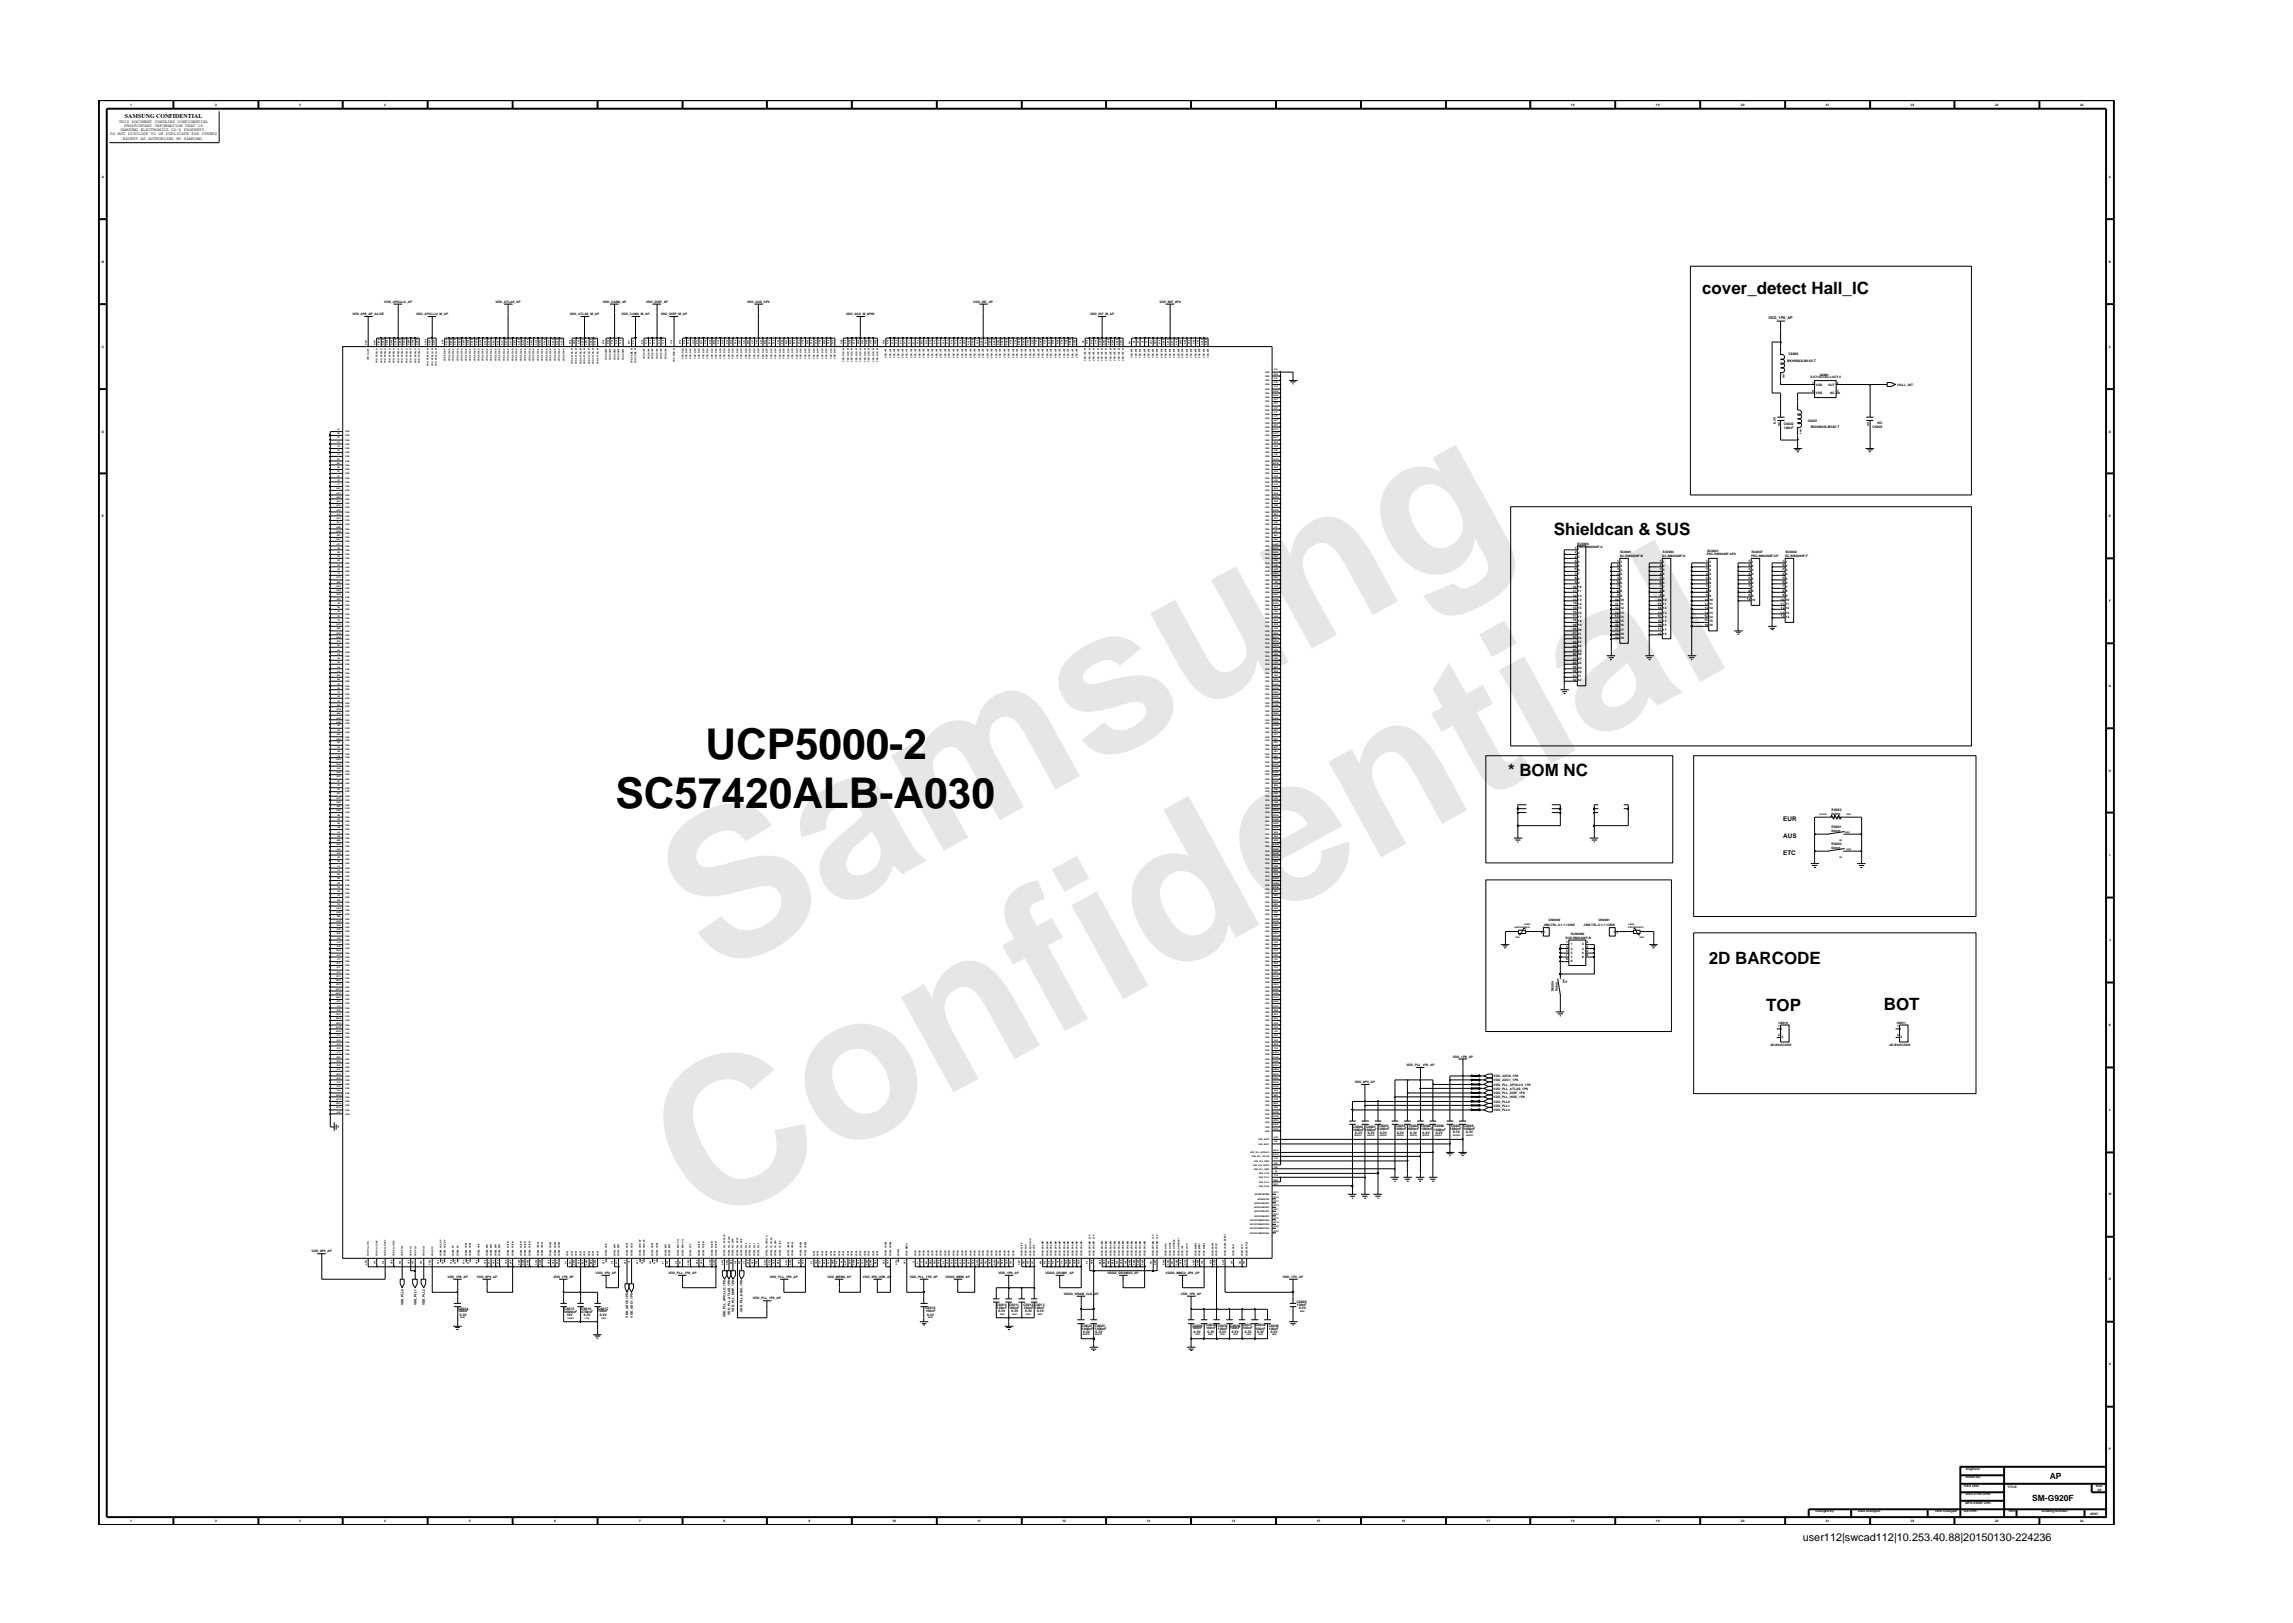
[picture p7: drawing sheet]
<svg xmlns="http://www.w3.org/2000/svg" width="297mm" height="210mm" viewBox="0 0 297 210" stroke-linecap="round" stroke-linejoin="round" font-family="sans-serif">
<defs><g id="words">
<g font-size="26.5" fill="#e6e6e6">
<text x="92.4" y="126.7" transform="rotate(-29 92.4 126.7)">Samsung</text>
<text x="91.1" y="159.4" transform="rotate(-29 91.1 159.4)">Confidential</text>
</g>
<g font-size="5.5">
<text x="91.4" y="98.4">UCP5000-2</text>
<text x="79.7" y="104.7">SC57420ALB-A030</text>
</g>
<g font-size="2.2">
<text x="220.5" y="38">cover_detect Hall_IC</text>
<text x="201.3" y="69.4">Shieldcan &amp; SUS</text>
<text x="195.4" y="100.5">* BOM NC</text>
<text x="221.3" y="124.8">2D BARCODE</text>
<text x="228.8" y="131">TOP</text>
<text x="244" y="130.8">BOT</text>
</g>
<text font-size="1.4" x="233.5" y="199.7">user112|swcad112|10.253.40.88|20150130-224236</text>
<g font-size="1.1">
<text x="265.5" y="191.5">AP</text>
<text x="263.3" y="194.4">SM-G920F</text>
</g>
<g font-size=".8">
<text x="16.2" y="15.3">SAMSUNG CONFIDENTIAL</text>
<text x="231" y="106.4">EUR</text>
<text x="231" y="108.6">AUS</text>
<text x="231" y="110.8">ETC</text>
</g>
<g font-size=".5">
<text x="14.3" y="17.5">DO NOT DISCLOSE TO OR DUPLICATE FOR OTHERS</text>
<text x="15.4" y="15.9">THIS DOCUMENT CONTAINS CONFIDENTIAL</text>
<text x="15.6" y="17">SAMSUNG ELECTRONICS CO’S PROPERTY.</text>
<text x="16.1" y="16.4">PROPRIETARY INFORMATION THAT IS</text>
<text x="15.9" y="18.1">EXCEPT AS AUTHORIZED BY SAMSUNG.</text>
<text x="229.1" y="41.4">VDD_1P8_AP</text>
</g>
<g font-size=".4">
<text x="16.8" y="13.7">1</text>
<text x="27.9" y="13.7">2</text>
<text x="38.8" y="13.7">3</text>
<text x="49.8" y="13.7">4</text>
<text x="203.5" y="13.7">18</text>
<text x="214.5" y="13.7">19</text>
<text x="225.5" y="13.7">20</text>
<text x="236.5" y="13.7">21</text>
<text x="247.5" y="13.7">22</text>
<text x="258.5" y="13.7">23</text>
<text x="269.5" y="13.7">24</text>
<text x="13.2" y="23">A</text>
<text x="273.2" y="23">A</text>
<text x="13.2" y="34">B</text>
<text x="273.2" y="34">B</text>
<text x="45.7" y="40.8">VDD_0P8_AP_ALIVE</text>
<text x="49.8" y="39.2">VDD_APOLLO_AP</text>
<text x="53.9" y="40.8">VDD_APOLLO_M_AP</text>
<text x="64.2" y="39.2">VDD_ATLAS_AP</text>
<text x="73.8" y="40.8">VDD_ATLAS_M_AP</text>
<text x="78.1" y="39.2">VDD_CAM0_AP</text>
<text x="80.5" y="40.8">VDD_CAM0_M_AP</text>
<text x="83.7" y="39.2">VDD_DISP_AP</text>
<text x="85.6" y="40.8">VDD_DISP_M_AP</text>
<text x="96.8" y="39.2">VDD_G3D_0P9</text>
<text x="109.6" y="40.8">VDD_G3D_M_0P95</text>
<text x="126.1" y="39.2">VDD_INT_AP</text>
<text x="141.2" y="40.8">VDD_INT_M_AP</text>
<text x="150.2" y="39.2">VDD_MIF_0P9</text>
<text x="13.2" y="45.1">C</text>
<text x="231.5" y="46.8">BKH0603LM102-T</text>
<text x="231.7" y="46">C6009</text>
<text x="273.2" y="45.1">C</text>
<text x="234.5" y="49">S-5712CCDL1-I4T1U</text>
<text x="234.7" y="50.8">2</text>
<text x="234.7" y="49.7">1</text>
<text x="235.2" y="50">VDD</text>
<text x="235.2" y="51.1">VSS</text>
<text x="235.7" y="48.7">U6001</text>
<text x="236.8" y="50">OUT</text>
<text x="237.1" y="51.1">NC</text>
<text x="237.9" y="50.8">3</text>
<text x="237.9" y="49.7">4</text>
<text x="245.8" y="50">HALL_INT</text>
<text x="13.2" y="56.1">D</text>
<text x="230" y="54.9" transform="rotate(-90 230 54.9)">6.3V</text>
<text x="231.1" y="55.6">100nF</text>
<text x="231.1" y="55.1">C6022</text>
<text x="234.2" y="54.6">C6021</text>
<text x="234.6" y="55.5">BKH0603LM102-T</text>
<text x="242.6" y="55.5">C6023</text>
<text x="243.2" y="55">NC</text>
<text x="273.2" y="56.1">D</text>
<text x="13.2" y="67">E</text>
<text x="204" y="71.7">2</text>
<text x="204" y="71.1">1</text>
<text x="204.3" y="70.6">SC6006</text>
<text x="204.3" y="71">PSC-SMG920F-A</text>
<text x="204.4" y="71.8">2</text>
<text x="204.4" y="71.2">1</text>
<text x="209.9" y="71.7">SC6001</text>
<text x="215.4" y="71.7">SC6004</text>
<text x="221.1" y="72">PSC-SMG920F-AP2</text>
<text x="221.1" y="71.5">SC6003</text>
<text x="226.9" y="71.7">SC6007</text>
<text x="231.3" y="71.7">SC6002</text>
<text x="273.2" y="67">E</text>
<text x="203.7" y="77.8">13</text>
<text x="203.7" y="76.2">10</text>
<text x="203.7" y="76.7">11 11</text>
<text x="203.7" y="77.3">12 12</text>
<text x="204" y="74.5">7</text>
<text x="204" y="75">8</text>
<text x="204" y="75.6">9</text>
<text x="204" y="72.2">3</text>
<text x="204" y="72.8">4</text>
<text x="204" y="73.3">5</text>
<text x="204" y="73.9">6</text>
<text x="204.4" y="74.5">7</text>
<text x="204.4" y="75.1">8</text>
<text x="204.4" y="75.6">9</text>
<text x="204.4" y="72.3">3</text>
<text x="204.4" y="72.9">4</text>
<text x="204.4" y="73.4">5</text>
<text x="204.4" y="74">6</text>
<text x="204.4" y="76.2">10</text>
<text x="204.4" y="77.8">13</text>
<text x="209.2" y="77.8">10</text>
<text x="209.5" y="75">5</text>
<text x="209.5" y="75.6">6</text>
<text x="209.5" y="76.1">7</text>
<text x="209.5" y="76.7">8</text>
<text x="209.5" y="77.2">9</text>
<text x="209.5" y="73.3">2</text>
<text x="209.5" y="73.9">3</text>
<text x="209.5" y="74.5">4</text>
<text x="209.5" y="72.8">1</text>
<text x="209.8" y="72.1">SC-SMG920F-B</text>
<text x="209.9" y="75.1">5</text>
<text x="209.9" y="75.6">6</text>
<text x="209.9" y="76.2">7</text>
<text x="209.9" y="76.7">8</text>
<text x="209.9" y="77.3">9</text>
<text x="209.9" y="73.4">2</text>
<text x="209.9" y="74">3</text>
<text x="209.9" y="74.5">4</text>
<text x="209.9" y="72.9">1</text>
<text x="209.9" y="77.8">10</text>
<text x="214.7" y="77.8">10 10</text>
<text x="215" y="72.8">1</text>
<text x="215" y="73.3">2</text>
<text x="215" y="73.9">3</text>
<text x="215" y="74.5">4</text>
<text x="215" y="75">5</text>
<text x="215" y="75.6">6</text>
<text x="215" y="76.1">7</text>
<text x="215" y="76.7">8</text>
<text x="215" y="77.2">9</text>
<text x="215.3" y="72.1">SC-SMG920F-D</text>
<text x="215.4" y="72.9">1</text>
<text x="215.4" y="73.4">2</text>
<text x="215.4" y="74">3</text>
<text x="215.4" y="74.5">4</text>
<text x="215.4" y="75.1">5</text>
<text x="215.4" y="75.6">6</text>
<text x="215.4" y="76.2">7</text>
<text x="215.4" y="76.7">8</text>
<text x="215.4" y="77.3">9</text>
<text x="220.8" y="77.8">10 10</text>
<text x="221" y="73.3">2</text>
<text x="221" y="73.9">3</text>
<text x="221" y="74.5">4</text>
<text x="221" y="75">5</text>
<text x="221" y="75.6">6</text>
<text x="221" y="76.1">7</text>
<text x="221" y="76.7">8</text>
<text x="221" y="77.2">9</text>
<text x="221" y="72.8">1</text>
<text x="221.4" y="74">3</text>
<text x="221.4" y="74.5">4</text>
<text x="221.4" y="75.1">5</text>
<text x="221.4" y="75.6">6</text>
<text x="221.4" y="76.2">7</text>
<text x="221.4" y="76.7">8</text>
<text x="221.4" y="77.3">9</text>
<text x="221.4" y="72.9">1</text>
<text x="221.4" y="73.4">2</text>
<text x="226.3" y="77.8">10</text>
<text x="226.5" y="74.5">4</text>
<text x="226.5" y="75">5</text>
<text x="226.5" y="75.6">6</text>
<text x="226.5" y="76.1">7</text>
<text x="226.5" y="76.7">8</text>
<text x="226.5" y="77.2">9</text>
<text x="226.5" y="72.8">1</text>
<text x="226.5" y="73.4">2</text>
<text x="226.5" y="73.9">3</text>
<text x="226.9" y="72.1">PSC-SMG920F-CP</text>
<text x="226.9" y="74.5">4</text>
<text x="226.9" y="75.1">5</text>
<text x="226.9" y="75.6">6</text>
<text x="226.9" y="76.2">7</text>
<text x="226.9" y="76.7">8</text>
<text x="226.9" y="77.3">9</text>
<text x="226.9" y="72.9">1</text>
<text x="226.9" y="77.8">10</text>
<text x="226.9" y="73.4">2</text>
<text x="226.9" y="74">3</text>
<text x="230.7" y="77.8">10 10</text>
<text x="230.9" y="75.6">6</text>
<text x="230.9" y="76.1">7</text>
<text x="230.9" y="76.7">8</text>
<text x="230.9" y="77.2">9</text>
<text x="230.9" y="73.4">2</text>
<text x="230.9" y="73.9">3</text>
<text x="230.9" y="74.5">4</text>
<text x="230.9" y="75">5</text>
<text x="230.9" y="72.8">1</text>
<text x="231.3" y="72.1">SC-SMG920F-F</text>
<text x="231.3" y="75.6">6</text>
<text x="231.3" y="76.2">7</text>
<text x="231.3" y="76.7">8</text>
<text x="231.3" y="77.3">9</text>
<text x="231.3" y="73.4">2</text>
<text x="231.3" y="74">3</text>
<text x="231.3" y="74.5">4</text>
<text x="231.3" y="75.1">5</text>
<text x="231.3" y="72.9">1</text>
<text x="273.2" y="78">F</text>
<text x="203.7" y="82.2">21</text>
<text x="203.7" y="82.7">22</text>
<text x="203.7" y="83.3">23</text>
<text x="203.7" y="83.8">24</text>
<text x="203.7" y="78.9">15</text>
<text x="203.7" y="79.4">16</text>
<text x="203.7" y="80">17</text>
<text x="203.7" y="80.5">18</text>
<text x="203.7" y="81.1">19</text>
<text x="203.7" y="81.6">20</text>
<text x="203.8" y="78.3">14</text>
<text x="204.4" y="82.2">21</text>
<text x="204.4" y="82.7">22</text>
<text x="204.4" y="83.3">23</text>
<text x="204.4" y="83.8">24</text>
<text x="204.4" y="78.4">14</text>
<text x="204.4" y="78.9">15</text>
<text x="204.4" y="79.5">16</text>
<text x="204.4" y="80">17</text>
<text x="204.4" y="80.6">18</text>
<text x="204.4" y="81.1">19</text>
<text x="204.4" y="81.7">20</text>
<text x="209.2" y="80">14</text>
<text x="209.2" y="80.6">15</text>
<text x="209.2" y="81.1">16</text>
<text x="209.2" y="81.6">17</text>
<text x="209.2" y="82.2">18 18</text>
<text x="209.2" y="82.7">19</text>
<text x="209.2" y="78.4">11 11</text>
<text x="209.2" y="78.9">12 12</text>
<text x="209.2" y="79.5">13</text>
<text x="209.9" y="80.6">15</text>
<text x="209.9" y="81.1">16</text>
<text x="209.9" y="81.7">17</text>
<text x="209.9" y="82.7">19</text>
<text x="209.9" y="79.5">13</text>
<text x="209.9" y="80">14</text>
<text x="214.7" y="80">14</text>
<text x="214.7" y="81.1">16</text>
<text x="214.7" y="81.6">17</text>
<text x="214.7" y="78.4">11</text>
<text x="214.7" y="78.9">12</text>
<text x="214.7" y="79.5">13 13</text>
<text x="214.7" y="80.6">15</text>
<text x="214.7" y="82.2">18</text>
<text x="215.4" y="78.4">11</text>
<text x="215.4" y="78.9">12</text>
<text x="215.4" y="80">14</text>
<text x="215.4" y="80.6">15</text>
<text x="215.4" y="81.1">16</text>
<text x="215.4" y="81.7">17</text>
<text x="215.4" y="82.2">18</text>
<text x="220.8" y="80">14</text>
<text x="220.8" y="80.5">15</text>
<text x="220.8" y="78.4">11</text>
<text x="220.8" y="78.9">12</text>
<text x="220.8" y="79.5">13 13</text>
<text x="220.8" y="81.1">16</text>
<text x="221.4" y="78.4">11</text>
<text x="221.4" y="78.9">12</text>
<text x="221.4" y="80">14</text>
<text x="221.4" y="80.6">15</text>
<text x="221.4" y="81.1">16</text>
<text x="230.7" y="78.4">11</text>
<text x="230.7" y="79.5">13 13</text>
<text x="230.7" y="78.9">12</text>
<text x="230.7" y="80">14</text>
<text x="231.3" y="78.4">11</text>
<text x="231.3" y="78.9">12</text>
<text x="231.3" y="80">14</text>
<text x="203.7" y="86">28</text>
<text x="203.7" y="86.6">29</text>
<text x="203.7" y="87.1">30</text>
<text x="203.7" y="87.7">31</text>
<text x="203.7" y="88.2">32</text>
<text x="203.7" y="84.4">25</text>
<text x="203.7" y="84.9">26 26</text>
<text x="203.7" y="85.5">27</text>
<text x="204.4" y="86.6">29</text>
<text x="204.4" y="87.2">30</text>
<text x="204.4" y="87.7">31</text>
<text x="204.4" y="88.3">32</text>
<text x="204.4" y="84.4">25</text>
<text x="204.4" y="85.5">27</text>
<text x="204.4" y="86">28</text>
<text x="273.2" y="89">G</text>
<text x="273.2" y="100">H</text>
<text x="237.3" y="107.7">0ohm</text>
<text x="237.3" y="107.2">R6001</text>
<text x="237.3" y="105">R6003</text>
<text x="237.3" y="105.5">0ohm</text>
<text x="237.3" y="109.9">0ohm</text>
<text x="237.3" y="109.4">R6002</text>
<text x="273.3" y="110.9">I</text>
<text x="200.6" y="119.4">CN6000</text>
<text x="207.1" y="119.4">CN6001</text>
<text x="199.6" y="121">1</text>
<text x="199.9" y="120">JSM-TSL-2-1.1-1DBK</text>
<text x="202.8" y="121.7">SUS-SMG920F-B</text>
<text x="202.8" y="123.8">7</text>
<text x="202.9" y="124.4">9</text>
<text x="202.9" y="122.2">1</text>
<text x="202.9" y="122.8">3</text>
<text x="202.9" y="123.3">5</text>
<text x="203.5" y="124.7">9</text>
<text x="203.5" y="121.1">SUS6000</text>
<text x="203.5" y="122.5">1</text>
<text x="203.5" y="123">3</text>
<text x="203.5" y="123.6">5</text>
<text x="203.5" y="124.1">7</text>
<text x="204.9" y="123.6">6</text>
<text x="204.9" y="124.1">8</text>
<text x="204.9" y="122.5">2</text>
<text x="204.9" y="123">4</text>
<text x="205.1" y="120">JSM-TSL-2-1.1-1DBK</text>
<text x="205.5" y="123.3">6</text>
<text x="205.5" y="123.9">8</text>
<text x="205.5" y="122.2">2</text>
<text x="205.5" y="122.8">4</text>
<text x="209" y="120.8">1</text>
<text x="209.4" y="121">1</text>
<text x="273.2" y="121.9">J</text>
<text x="201.3" y="128.4" transform="rotate(-90 201.3 128.4)">R6004</text>
<text x="201.8" y="128.4" transform="rotate(-90 201.8 128.4)">0ohm</text>
<text x="188.2" y="137">VDD_1P8_AP</text>
<text x="229.4" y="135.5">2D-BARCODE</text>
<text x="230.3" y="133.1">1</text>
<text x="230.3" y="134.2">2</text>
<text x="230.4" y="132.7">U6010</text>
<text x="230.7" y="133.4">1</text>
<text x="230.8" y="134.5">2</text>
<text x="244.8" y="135.5">2D-BARCODE</text>
<text x="245.7" y="132.7">U6011</text>
<text x="245.8" y="133.1">1</text>
<text x="245.8" y="134.2">2</text>
<text x="246.1" y="133.4">1</text>
<text x="246.2" y="134.5">2</text>
<text x="273.2" y="132.9">K</text>
<text x="175.5" y="140.3">VDD_0P9_AP</text>
<text x="182.2" y="138.1">VDD_PLL_1P8_AP</text>
<text x="193.5" y="139.5">VDD_ADC0_1P8</text>
<text x="193.5" y="140">VDD_ADC1_1P8</text>
<text x="193.5" y="140.6">VDD_PLL_APOLLO_1P8</text>
<text x="193.5" y="141.1">VDD_PLL_ATLAS_1P8</text>
<text x="193.5" y="141.7">VDD_PLL_DISP_1P8</text>
<text x="193.5" y="142.2">VDD_PLL_HSIC_1P8</text>
<text x="193.5" y="142.8">VDD_PLL0</text>
<text x="193.5" y="143.3">VDD_PLL1</text>
<text x="193.5" y="143.9">VDD_PLL2</text>
<text x="273.2" y="143.9">L</text>
<text x="175.2" y="146.5">1000nF 1000nF 1000nF</text>
<text x="175.3" y="146.1">C6000</text>
<text x="175.6" y="146.9">6.3V</text>
<text x="177" y="146.1">C6001</text>
<text x="177.2" y="146.9">6.3V</text>
<text x="178.6" y="146">C6002</text>
<text x="178.8" y="146.9">6.3V</text>
<text x="180.7" y="146.4">1000nF 1000nF 1000nF 1000nF</text>
<text x="180.8" y="146">C6003</text>
<text x="181" y="146.9">6.3V</text>
<text x="182.5" y="146">C6004</text>
<text x="182.7" y="146.9">6.3V</text>
<text x="184.1" y="146">C6005</text>
<text x="184.3" y="146.9">6.3V</text>
<text x="185.8" y="146">C6006</text>
<text x="186" y="146.9">6.3V</text>
<text x="187.8" y="146.4">1000nF 1000nF</text>
<text x="188" y="146">C6007</text>
<text x="188.2" y="146.8">6.3V</text>
<text x="189.6" y="146">C6008</text>
<text x="189.9" y="146.8">6.3V</text>
<text x="273.2" y="154.9">M</text>
<text x="40.4" y="162.2">VDD_0P9_AP</text>
<text x="58" y="165.5">VDD_1P8_AP</text>
<text x="61.8" y="165.5">VDD_0P9_AP</text>
<text x="71.7" y="165.5">VDD_1P8_AP</text>
<text x="77.2" y="165">VDD_1P2_AP</text>
<text x="86.6" y="165">VDD_PLL_1P8_AP</text>
<text x="99.7" y="165.5">VDD_PLL_1P8_AP</text>
<text x="107.2" y="165.5">VDD_MEM2_AP</text>
<text x="111.8" y="165.5">VDD_3P0_USB_AP</text>
<text x="117.8" y="165.5">VDD_PLL_1P8_AP</text>
<text x="122.5" y="165.5">VDDQ_MEM_AP</text>
<text x="129.4" y="165">VDD_1P8_AP</text>
<text x="135.4" y="165">VDDQ_DRAM1_AP</text>
<text x="137.8" y="167.7">VDDQ_DRAM_CLK_AP</text>
<text x="143.5" y="165">VDDQ_DRAM2/3_AP</text>
<text x="151" y="165">VDDQ_MMC2_2P8_AP</text>
<text x="153" y="167.7">VDD_1P8_AP</text>
<text x="166.2" y="165.5">VDD_1P2_AP</text>
<text x="273.2" y="165.9">N</text>
<text x="52.2" y="169.1" transform="rotate(-90 52.2 169.1)">VDD_PLL0</text>
<text x="53.9" y="169.1" transform="rotate(-90 53.9 169.1)">VDD_PLL1</text>
<text x="55" y="169.1" transform="rotate(-90 55 169.1)">VDD_PLL2</text>
<text x="59.4" y="170">100nF</text>
<text x="59.4" y="169.7">C6014</text>
<text x="59.6" y="170.4">6.3V</text>
<text x="73" y="170.1">10000nF</text>
<text x="73.1" y="169.7">C6015</text>
<text x="73.4" y="170.4">10V</text>
<text x="75.3" y="170.1">4700nF</text>
<text x="75.3" y="169.7">C6016</text>
<text x="75.6" y="170.5">6.3V</text>
<text x="77.5" y="169.7">C6017</text>
<text x="77.5" y="170">100nF</text>
<text x="77.7" y="170.4">6.3V</text>
<text x="81.4" y="170.7" transform="rotate(-90 81.4 170.7)">VDD_ADC0_1P8</text>
<text x="82" y="170.7" transform="rotate(-90 82 170.7)">VDD_ADC1_1P8</text>
<text x="94" y="170.7" transform="rotate(-90 94 170.7)">VDD_PLL_APOLLO_1P8</text>
<text x="94.6" y="170.3" transform="rotate(-90 94.6 170.3)">VDD_PLL_ATLAS_1P8</text>
<text x="95.1" y="169.9" transform="rotate(-90 95.1 169.9)">VDD_PLL_DISP_1P8</text>
<text x="96.2" y="169.9" transform="rotate(-90 96.2 169.9)">VDD_PLL_HSIC_1P8</text>
<text x="97.5" y="168.3">VDD_PLL_1P8_AP</text>
<text x="119.9" y="169.6">C6019</text>
<text x="119.9" y="170">100nF</text>
<text x="120.1" y="170.5">6.3V</text>
<text x="129.1" y="169.2">C6010</text>
<text x="129.1" y="169.6">100nF</text>
<text x="129.3" y="170">6.3V</text>
<text x="130.7" y="169.2">C6011</text>
<text x="130.8" y="169.6">100nF</text>
<text x="131" y="170">6.3V</text>
<text x="132.6" y="169.2">C6012 C6013</text>
<text x="132.6" y="169.6">100nF 100nF</text>
<text x="132.8" y="170">6.3V</text>
<text x="134.3" y="170">6.3V</text>
<text x="140.2" y="172.3">1000nF 1000nF</text>
<text x="140.2" y="171.9">C6024</text>
<text x="140.3" y="172.7">6.3V</text>
<text x="141.8" y="171.9">C6025</text>
<text x="141.9" y="172.7">6.3V</text>
<text x="154.5" y="172.2">100nF</text>
<text x="154.5" y="171.9">C6029</text>
<text x="154.7" y="172.6">6.3V</text>
<text x="156.2" y="171.8">C6030 C6032</text>
<text x="156.2" y="172.2">100nF 100nF</text>
<text x="156.4" y="172.6">6.3V</text>
<text x="158" y="172.6">6.3V</text>
<text x="159.4" y="171.9">C6036 C6037</text>
<text x="159.4" y="172.2">100nF</text>
<text x="159.6" y="172.6">6.3V</text>
<text x="161" y="172.2">100nF</text>
<text x="161.3" y="172.6">6.3V</text>
<text x="162.6" y="171.8">C6038</text>
<text x="162.7" y="172.3">100nF</text>
<text x="162.9" y="172.6">6.3V</text>
<text x="164.4" y="171.9">C6039</text>
<text x="164.4" y="172.3">100nF</text>
<text x="164.6" y="172.7">6.3V</text>
<text x="168" y="168.8">C6020</text>
<text x="168" y="169.2">100nF</text>
<text x="168.3" y="169.6">6.3V</text>
<text x="273.2" y="176.9">O</text>
<text x="254.6" y="191.5">Drawn by:</text>
<text x="254.7" y="190.4">Engineer:</text>
<text x="273.2" y="187.9">P</text>
<text x="16.8" y="197.2">1</text>
<text x="27.9" y="197.2">2</text>
<text x="38.8" y="197.2">3</text>
<text x="49.8" y="197.2">4</text>
<text x="60.8" y="197.2">5</text>
<text x="71.8" y="197.2">6</text>
<text x="82.8" y="197.2">7</text>
<text x="93.7" y="197.2">8</text>
<text x="104.7" y="197.2">9</text>
<text x="115.6" y="197.2">10</text>
<text x="126.6" y="197.2">11</text>
<text x="137.6" y="197.2">12</text>
<text x="148.6" y="197.2">13</text>
<text x="159.6" y="197.2">14</text>
<text x="170.6" y="197.2">15</text>
<text x="181.6" y="197.2">16</text>
<text x="192.6" y="197.2">17</text>
<text x="203.5" y="197.2">18</text>
<text x="214.5" y="197.2">19</text>
<text x="225.5" y="197.2">20</text>
<text x="235.2" y="195.9">Changed by:</text>
<text x="236.5" y="197.2">21</text>
<text x="240.7" y="195.9">Date Changed:</text>
<text x="247.5" y="197.2">22</text>
<text x="250.6" y="195.9">Time Changed:</text>
<text x="254.4" y="195.9">QA CHK:</text>
<text x="254.4" y="192.6">R&amp;D CHK:</text>
<text x="254.6" y="194.8">MFG ENGR CHK:</text>
<text x="254.7" y="193.7">DOC CTRL CHK:</text>
<text x="258.5" y="197.2">23</text>
<text x="260.1" y="192.8">TITLE:</text>
<text x="260.2" y="195.9">REV:</text>
<text x="264.5" y="195.9">Drawing Number:</text>
<text x="269.5" y="197.2">24</text>
<text x="270.8" y="196.2">05/07</text>
<text x="271.5" y="192.6">Size:</text>
<text x="271.7" y="193.2">A0</text>
</g>
<g font-size=".3">
<text x="47.5" y="44.6" transform="rotate(-90 47.5 44.6)">AF21</text>
<text x="47.8" y="46.7" transform="rotate(-90 47.8 46.7)">VDD_ALIVE</text>
<text x="48.6" y="44.7" transform="rotate(-90 48.6 44.7)">AE17</text>
<text x="48.9" y="47" transform="rotate(-90 48.9 47)">VDD_APOLLO</text>
<text x="49.2" y="44.7" transform="rotate(-90 49.2 44.7)">AB18</text>
<text x="49.5" y="47" transform="rotate(-90 49.5 47)">VDD_APOLLO</text>
<text x="49.7" y="44.7" transform="rotate(-90 49.7 44.7)">AD18</text>
<text x="50" y="47" transform="rotate(-90 50 47)">VDD_APOLLO</text>
<text x="50.3" y="44.7" transform="rotate(-90 50.3 44.7)">AE18</text>
<text x="50.6" y="47" transform="rotate(-90 50.6 47)">VDD_APOLLO</text>
<text x="50.8" y="44.6" transform="rotate(-90 50.8 44.6)">AF18</text>
<text x="51.1" y="47" transform="rotate(-90 51.1 47)">VDD_APOLLO</text>
<text x="51.4" y="44.7" transform="rotate(-90 51.4 44.7)">AG18</text>
<text x="51.7" y="47" transform="rotate(-90 51.7 47)">VDD_APOLLO</text>
<text x="51.9" y="44.7" transform="rotate(-90 51.9 44.7)">AB20</text>
<text x="52.2" y="47" transform="rotate(-90 52.2 47)">VDD_APOLLO</text>
<text x="52.5" y="44.7" transform="rotate(-90 52.5 44.7)">AD20</text>
<text x="52.8" y="47" transform="rotate(-90 52.8 47)">VDD_APOLLO</text>
<text x="53" y="44.7" transform="rotate(-90 53 44.7)">AE20</text>
<text x="53.3" y="47" transform="rotate(-90 53.3 47)">VDD_APOLLO</text>
<text x="53.6" y="44.6" transform="rotate(-90 53.6 44.6)">AF20</text>
<text x="53.9" y="47" transform="rotate(-90 53.9 47)">VDD_APOLLO</text>
<text x="54.1" y="44.7" transform="rotate(-90 54.1 44.7)">AG20</text>
<text x="54.4" y="47" transform="rotate(-90 54.4 47)">VDD_APOLLO</text>
<text x="55.2" y="44.7" transform="rotate(-90 55.2 44.7)">AC19</text>
<text x="55.5" y="47.4" transform="rotate(-90 55.5 47.4)">VDD_APOLLO_M</text>
<text x="55.8" y="44.7" transform="rotate(-90 55.8 44.7)">AE19</text>
<text x="56.1" y="47.4" transform="rotate(-90 56.1 47.4)">VDD_APOLLO_M</text>
<text x="56.3" y="44.6" transform="rotate(-90 56.3 44.6)">AF19</text>
<text x="56.6" y="47.4" transform="rotate(-90 56.6 47.4)">VDD_APOLLO_M</text>
<text x="57.4" y="44.6" transform="rotate(-90 57.4 44.6)">AF9</text>
<text x="57.7" y="46.8" transform="rotate(-90 57.7 46.8)">VDD_ATLAS</text>
<text x="58" y="44.7" transform="rotate(-90 58 44.7)">AA10</text>
<text x="58.3" y="46.8" transform="rotate(-90 58.3 46.8)">VDD_ATLAS</text>
<text x="58.5" y="44.7" transform="rotate(-90 58.5 44.7)">AB10</text>
<text x="58.8" y="46.8" transform="rotate(-90 58.8 46.8)">VDD_ATLAS</text>
<text x="59.1" y="44.7" transform="rotate(-90 59.1 44.7)">AC10</text>
<text x="59.4" y="46.8" transform="rotate(-90 59.4 46.8)">VDD_ATLAS</text>
<text x="59.6" y="44.7" transform="rotate(-90 59.6 44.7)">AD10</text>
<text x="59.9" y="46.8" transform="rotate(-90 59.9 46.8)">VDD_ATLAS</text>
<text x="60.2" y="44.7" transform="rotate(-90 60.2 44.7)">AE10</text>
<text x="60.5" y="46.8" transform="rotate(-90 60.5 46.8)">VDD_ATLAS</text>
<text x="60.7" y="44.6" transform="rotate(-90 60.7 44.6)">AF10</text>
<text x="61" y="46.8" transform="rotate(-90 61 46.8)">VDD_ATLAS</text>
<text x="61.3" y="44.7" transform="rotate(-90 61.3 44.7)">AG10</text>
<text x="61.6" y="46.8" transform="rotate(-90 61.6 46.8)">VDD_ATLAS</text>
<text x="61.9" y="44.7" transform="rotate(-90 61.9 44.7)">AH10</text>
<text x="62.1" y="46.8" transform="rotate(-90 62.1 46.8)">VDD_ATLAS</text>
<text x="62.4" y="44.6" transform="rotate(-90 62.4 44.6)">AJ10</text>
<text x="62.6" y="46.8" transform="rotate(-90 62.6 46.8)">VDD_ATLAS</text>
<text x="63" y="44.7" transform="rotate(-90 63 44.7)">AA11</text>
<text x="63.2" y="46.8" transform="rotate(-90 63.2 46.8)">VDD_ATLAS</text>
<text x="63.5" y="44.7" transform="rotate(-90 63.5 44.7)">AC11</text>
<text x="63.7" y="46.8" transform="rotate(-90 63.7 46.8)">VDD_ATLAS</text>
<text x="64.1" y="44.7" transform="rotate(-90 64.1 44.7)">AE11</text>
<text x="64.3" y="46.8" transform="rotate(-90 64.3 46.8)">VDD_ATLAS</text>
<text x="64.6" y="44.7" transform="rotate(-90 64.6 44.7)">AG11</text>
<text x="64.8" y="46.8" transform="rotate(-90 64.8 46.8)">VDD_ATLAS</text>
<text x="65.2" y="44.6" transform="rotate(-90 65.2 44.6)">AJ11</text>
<text x="65.4" y="46.8" transform="rotate(-90 65.4 46.8)">VDD_ATLAS</text>
<text x="65.7" y="44.7" transform="rotate(-90 65.7 44.7)">AA12</text>
<text x="65.9" y="46.8" transform="rotate(-90 65.9 46.8)">VDD_ATLAS</text>
<text x="66.3" y="44.7" transform="rotate(-90 66.3 44.7)">AC12</text>
<text x="66.5" y="46.8" transform="rotate(-90 66.5 46.8)">VDD_ATLAS</text>
<text x="66.8" y="44.7" transform="rotate(-90 66.8 44.7)">AE12</text>
<text x="67" y="46.8" transform="rotate(-90 67 46.8)">VDD_ATLAS</text>
<text x="67.4" y="44.7" transform="rotate(-90 67.4 44.7)">AG12</text>
<text x="67.6" y="46.8" transform="rotate(-90 67.6 46.8)">VDD_ATLAS</text>
<text x="67.9" y="44.6" transform="rotate(-90 67.9 44.6)">AJ12</text>
<text x="68.1" y="46.8" transform="rotate(-90 68.1 46.8)">VDD_ATLAS</text>
<text x="68.5" y="44.7" transform="rotate(-90 68.5 44.7)">AA13</text>
<text x="68.7" y="46.8" transform="rotate(-90 68.7 46.8)">VDD_ATLAS</text>
<text x="69" y="44.6" transform="rotate(-90 69 44.6)">AF13</text>
<text x="69.2" y="46.8" transform="rotate(-90 69.2 46.8)">VDD_ATLAS</text>
<text x="69.6" y="44.6" transform="rotate(-90 69.6 44.6)">AJ13</text>
<text x="69.8" y="46.8" transform="rotate(-90 69.8 46.8)">VDD_ATLAS</text>
<text x="70.1" y="44.6" transform="rotate(-90 70.1 44.6)">AF14</text>
<text x="70.3" y="46.8" transform="rotate(-90 70.3 46.8)">VDD_ATLAS</text>
<text x="70.7" y="44.7" transform="rotate(-90 70.7 44.7)">AH14</text>
<text x="70.9" y="46.8" transform="rotate(-90 70.9 46.8)">VDD_ATLAS</text>
<text x="71.2" y="44.6" transform="rotate(-90 71.2 44.6)">AJ14</text>
<text x="71.4" y="46.8" transform="rotate(-90 71.4 46.8)">VDD_ATLAS</text>
<text x="71.8" y="44.7" transform="rotate(-90 71.8 44.7)">AA15</text>
<text x="72" y="46.8" transform="rotate(-90 72 46.8)">VDD_ATLAS</text>
<text x="72.3" y="44.7" transform="rotate(-90 72.3 44.7)">AC15</text>
<text x="72.5" y="46.8" transform="rotate(-90 72.5 46.8)">VDD_ATLAS</text>
<text x="72.9" y="44.7" transform="rotate(-90 72.9 44.7)">AH15</text>
<text x="73.1" y="46.8" transform="rotate(-90 73.1 46.8)">VDD_ATLAS</text>
<text x="74" y="44.6" transform="rotate(-90 74 44.6)">AC9</text>
<text x="74.2" y="47.2" transform="rotate(-90 74.2 47.2)">VDD_ATLAS_M</text>
<text x="74.5" y="44.6" transform="rotate(-90 74.5 44.6)">AG9</text>
<text x="74.7" y="47.2" transform="rotate(-90 74.7 47.2)">VDD_ATLAS_M</text>
<text x="75.1" y="44.6" transform="rotate(-90 75.1 44.6)">AJ9</text>
<text x="75.3" y="47.2" transform="rotate(-90 75.3 47.2)">VDD_ATLAS_M</text>
<text x="75.6" y="44.7" transform="rotate(-90 75.6 44.7)">AC13</text>
<text x="75.8" y="47.2" transform="rotate(-90 75.8 47.2)">VDD_ATLAS_M</text>
<text x="76.1" y="44.7" transform="rotate(-90 76.1 44.7)">AE13</text>
<text x="76.4" y="47.2" transform="rotate(-90 76.4 47.2)">VDD_ATLAS_M</text>
<text x="76.7" y="44.7" transform="rotate(-90 76.7 44.7)">AG13</text>
<text x="76.9" y="47.2" transform="rotate(-90 76.9 47.2)">VDD_ATLAS_M</text>
<text x="77.2" y="44.7" transform="rotate(-90 77.2 44.7)">AH13</text>
<text x="77.5" y="47.2" transform="rotate(-90 77.5 47.2)">VDD_ATLAS_M</text>
<text x="78.3" y="44.6" transform="rotate(-90 78.3 44.6)">M10</text>
<text x="78.6" y="46.7" transform="rotate(-90 78.6 46.7)">VDD_CAM0</text>
<text x="78.9" y="44.6" transform="rotate(-90 78.9 44.6)">N10</text>
<text x="79.1" y="46.7" transform="rotate(-90 79.1 46.7)">VDD_CAM0</text>
<text x="79.4" y="44.6" transform="rotate(-90 79.4 44.6)">P10</text>
<text x="79.7" y="46.7" transform="rotate(-90 79.7 46.7)">VDD_CAM0</text>
<text x="80" y="44.6" transform="rotate(-90 80 44.6)">R10</text>
<text x="80.2" y="46.7" transform="rotate(-90 80.2 46.7)">VDD_CAM0</text>
<text x="80.5" y="44.5" transform="rotate(-90 80.5 44.5)">T10</text>
<text x="80.8" y="46.7" transform="rotate(-90 80.8 46.7)">VDD_CAM0</text>
<text x="81.6" y="44.6" transform="rotate(-90 81.6 44.6)">M11</text>
<text x="81.9" y="47" transform="rotate(-90 81.9 47)">VDD_CAM0_M</text>
<text x="82.2" y="44.6" transform="rotate(-90 82.2 44.6)">P11</text>
<text x="82.4" y="47" transform="rotate(-90 82.4 47)">VDD_CAM0_M</text>
<text x="83.3" y="44.6" transform="rotate(-90 83.3 44.6)">K12</text>
<text x="83.5" y="46.5" transform="rotate(-90 83.5 46.5)">VDD_DISP</text>
<text x="83.8" y="44.5" transform="rotate(-90 83.8 44.5)">L12</text>
<text x="84.1" y="46.5" transform="rotate(-90 84.1 46.5)">VDD_DISP</text>
<text x="84.4" y="44.5" transform="rotate(-90 84.4 44.5)">J13</text>
<text x="84.6" y="46.5" transform="rotate(-90 84.6 46.5)">VDD_DISP</text>
<text x="84.9" y="44.5" transform="rotate(-90 84.9 44.5)">J14</text>
<text x="85.2" y="46.5" transform="rotate(-90 85.2 46.5)">VDD_DISP</text>
<text x="85.5" y="44.5" transform="rotate(-90 85.5 44.5)">J15</text>
<text x="85.7" y="46.5" transform="rotate(-90 85.7 46.5)">VDD_DISP</text>
<text x="86" y="44.5" transform="rotate(-90 86 44.5)">J16</text>
<text x="86.3" y="46.5" transform="rotate(-90 86.3 46.5)">VDD_DISP</text>
<text x="87.1" y="44.6" transform="rotate(-90 87.1 44.6)">H16</text>
<text x="87.4" y="46.9" transform="rotate(-90 87.4 46.9)">VDD_DISP_M</text>
<text x="88.2" y="44.6" transform="rotate(-90 88.2 44.6)">M16</text>
<text x="88.5" y="46.5" transform="rotate(-90 88.5 46.5)">VDD_G3D</text>
<text x="88.8" y="44.6" transform="rotate(-90 88.8 44.6)">P16</text>
<text x="89" y="46.5" transform="rotate(-90 89 46.5)">VDD_G3D</text>
<text x="89.3" y="44.5" transform="rotate(-90 89.3 44.5)">T16</text>
<text x="89.5" y="46.5" transform="rotate(-90 89.5 46.5)">VDD_G3D</text>
<text x="89.9" y="44.6" transform="rotate(-90 89.9 44.6)">H17</text>
<text x="90.1" y="46.5" transform="rotate(-90 90.1 46.5)">VDD_G3D</text>
<text x="90.4" y="44.6" transform="rotate(-90 90.4 44.6)">K17</text>
<text x="90.6" y="46.5" transform="rotate(-90 90.6 46.5)">VDD_G3D</text>
<text x="91" y="44.6" transform="rotate(-90 91 44.6)">M17</text>
<text x="91.2" y="46.5" transform="rotate(-90 91.2 46.5)">VDD_G3D</text>
<text x="91.5" y="44.6" transform="rotate(-90 91.5 44.6)">H18</text>
<text x="91.7" y="46.5" transform="rotate(-90 91.7 46.5)">VDD_G3D</text>
<text x="92.1" y="44.6" transform="rotate(-90 92.1 44.6)">K18</text>
<text x="92.3" y="46.5" transform="rotate(-90 92.3 46.5)">VDD_G3D</text>
<text x="92.6" y="44.6" transform="rotate(-90 92.6 44.6)">M18</text>
<text x="92.8" y="46.5" transform="rotate(-90 92.8 46.5)">VDD_G3D</text>
<text x="93.2" y="44.6" transform="rotate(-90 93.2 44.6)">P18</text>
<text x="93.4" y="46.5" transform="rotate(-90 93.4 46.5)">VDD_G3D</text>
<text x="93.7" y="44.6" transform="rotate(-90 93.7 44.6)">H19</text>
<text x="93.9" y="46.5" transform="rotate(-90 93.9 46.5)">VDD_G3D</text>
<text x="94.3" y="44.6" transform="rotate(-90 94.3 44.6)">K19</text>
<text x="94.5" y="46.5" transform="rotate(-90 94.5 46.5)">VDD_G3D</text>
<text x="94.8" y="44.6" transform="rotate(-90 94.8 44.6)">M19</text>
<text x="95" y="46.5" transform="rotate(-90 95 46.5)">VDD_G3D</text>
<text x="95.4" y="44.6" transform="rotate(-90 95.4 44.6)">P20</text>
<text x="95.6" y="46.5" transform="rotate(-90 95.6 46.5)">VDD_G3D</text>
<text x="95.9" y="44.6" transform="rotate(-90 95.9 44.6)">H21</text>
<text x="96.1" y="46.5" transform="rotate(-90 96.1 46.5)">VDD_G3D</text>
<text x="96.5" y="44.6" transform="rotate(-90 96.5 44.6)">K21</text>
<text x="96.7" y="46.5" transform="rotate(-90 96.7 46.5)">VDD_G3D</text>
<text x="97" y="44.6" transform="rotate(-90 97 44.6)">M21</text>
<text x="97.2" y="46.5" transform="rotate(-90 97.2 46.5)">VDD_G3D</text>
<text x="97.6" y="44.6" transform="rotate(-90 97.6 44.6)">U21</text>
<text x="97.8" y="46.5" transform="rotate(-90 97.8 46.5)">VDD_G3D</text>
<text x="98.1" y="44.6" transform="rotate(-90 98.1 44.6)">H22</text>
<text x="98.3" y="46.5" transform="rotate(-90 98.3 46.5)">VDD_G3D</text>
<text x="98.7" y="44.6" transform="rotate(-90 98.7 44.6)">K22</text>
<text x="98.9" y="46.5" transform="rotate(-90 98.9 46.5)">VDD_G3D</text>
<text x="99.2" y="44.6" transform="rotate(-90 99.2 44.6)">M22</text>
<text x="99.4" y="46.5" transform="rotate(-90 99.4 46.5)">VDD_G3D</text>
<text x="99.8" y="44.6" transform="rotate(-90 99.8 44.6)">P22</text>
<text x="100" y="46.5" transform="rotate(-90 100 46.5)">VDD_G3D</text>
<text x="100.3" y="44.5" transform="rotate(-90 100.3 44.5)">T22</text>
<text x="100.5" y="46.5" transform="rotate(-90 100.5 46.5)">VDD_G3D</text>
<text x="100.9" y="44.6" transform="rotate(-90 100.9 44.6)">V22</text>
<text x="101.1" y="46.5" transform="rotate(-90 101.1 46.5)">VDD_G3D</text>
<text x="101.4" y="44.6" transform="rotate(-90 101.4 44.6)">K23</text>
<text x="101.6" y="46.5" transform="rotate(-90 101.6 46.5)">VDD_G3D</text>
<text x="102" y="44.6" transform="rotate(-90 102 44.6)">M23</text>
<text x="102.2" y="46.5" transform="rotate(-90 102.2 46.5)">VDD_G3D</text>
<text x="102.5" y="44.6" transform="rotate(-90 102.5 44.6)">M24</text>
<text x="102.7" y="46.5" transform="rotate(-90 102.7 46.5)">VDD_G3D</text>
<text x="103" y="44.6" transform="rotate(-90 103 44.6)">P24</text>
<text x="103.3" y="46.5" transform="rotate(-90 103.3 46.5)">VDD_G3D</text>
<text x="103.6" y="44.5" transform="rotate(-90 103.6 44.5)">T24</text>
<text x="103.8" y="46.5" transform="rotate(-90 103.8 46.5)">VDD_G3D</text>
<text x="104.1" y="44.6" transform="rotate(-90 104.1 44.6)">V24</text>
<text x="104.4" y="46.5" transform="rotate(-90 104.4 46.5)">VDD_G3D</text>
<text x="104.7" y="44.6" transform="rotate(-90 104.7 44.6)">M25</text>
<text x="104.9" y="46.5" transform="rotate(-90 104.9 46.5)">VDD_G3D</text>
<text x="105.2" y="44.6" transform="rotate(-90 105.2 44.6)">P25</text>
<text x="105.5" y="46.5" transform="rotate(-90 105.5 46.5)">VDD_G3D</text>
<text x="105.8" y="44.5" transform="rotate(-90 105.8 44.5)">T25</text>
<text x="106" y="46.5" transform="rotate(-90 106 46.5)">VDD_G3D</text>
<text x="106.3" y="44.6" transform="rotate(-90 106.3 44.6)">V25</text>
<text x="106.6" y="46.5" transform="rotate(-90 106.6 46.5)">VDD_G3D</text>
<text x="106.9" y="44.6" transform="rotate(-90 106.9 44.6)">M26</text>
<text x="107.1" y="46.5" transform="rotate(-90 107.1 46.5)">VDD_G3D</text>
<text x="107.4" y="44.6" transform="rotate(-90 107.4 44.6)">P26</text>
<text x="107.7" y="46.5" transform="rotate(-90 107.7 46.5)">VDD_G3D</text>
<text x="108" y="44.5" transform="rotate(-90 108 44.5)">T26</text>
<text x="108.2" y="46.5" transform="rotate(-90 108.2 46.5)">VDD_G3D</text>
<text x="109.1" y="44.6" transform="rotate(-90 109.1 44.6)">H20</text>
<text x="109.3" y="46.8" transform="rotate(-90 109.3 46.8)">VDD_G3D_M</text>
<text x="109.6" y="44.5" transform="rotate(-90 109.6 44.5)">J20</text>
<text x="109.9" y="46.8" transform="rotate(-90 109.9 46.8)">VDD_G3D_M</text>
<text x="110.2" y="44.6" transform="rotate(-90 110.2 44.6)">K20</text>
<text x="110.4" y="46.8" transform="rotate(-90 110.4 46.8)">VDD_G3D_M</text>
<text x="110.7" y="44.5" transform="rotate(-90 110.7 44.5)">L20</text>
<text x="111" y="46.8" transform="rotate(-90 111 46.8)">VDD_G3D_M</text>
<text x="111.3" y="44.6" transform="rotate(-90 111.3 44.6)">M20</text>
<text x="111.5" y="46.8" transform="rotate(-90 111.5 46.8)">VDD_G3D_M</text>
<text x="111.8" y="44.6" transform="rotate(-90 111.8 44.6)">N23</text>
<text x="112.1" y="46.8" transform="rotate(-90 112.1 46.8)">VDD_G3D_M</text>
<text x="112.4" y="44.6" transform="rotate(-90 112.4 44.6)">R23</text>
<text x="112.7" y="46.8" transform="rotate(-90 112.7 46.8)">VDD_G3D_M</text>
<text x="112.9" y="44.6" transform="rotate(-90 112.9 44.6)">U23</text>
<text x="113.2" y="46.8" transform="rotate(-90 113.2 46.8)">VDD_G3D_M</text>
<text x="113.5" y="44.6" transform="rotate(-90 113.5 44.6)">W23</text>
<text x="113.8" y="46.8" transform="rotate(-90 113.8 46.8)">VDD_G3D_M</text>
<text x="114.6" y="44.6" transform="rotate(-90 114.6 44.6)">AH9</text>
<text x="114.9" y="46.3" transform="rotate(-90 114.9 46.3)">VDD_INT</text>
<text x="115.1" y="44.6" transform="rotate(-90 115.1 44.6)">K10</text>
<text x="115.4" y="46.3" transform="rotate(-90 115.4 46.3)">VDD_INT</text>
<text x="115.7" y="44.6" transform="rotate(-90 115.7 44.6)">V10</text>
<text x="116" y="46.3" transform="rotate(-90 116 46.3)">VDD_INT</text>
<text x="116.2" y="44.6" transform="rotate(-90 116.2 44.6)">Y10</text>
<text x="116.5" y="46.3" transform="rotate(-90 116.5 46.3)">VDD_INT</text>
<text x="116.8" y="44.6" transform="rotate(-90 116.8 44.6)">K11</text>
<text x="117.1" y="46.3" transform="rotate(-90 117.1 46.3)">VDD_INT</text>
<text x="117.3" y="44.5" transform="rotate(-90 117.3 44.5)">L11</text>
<text x="117.6" y="46.3" transform="rotate(-90 117.6 46.3)">VDD_INT</text>
<text x="117.9" y="44.5" transform="rotate(-90 117.9 44.5)">T11</text>
<text x="118.2" y="46.3" transform="rotate(-90 118.2 46.3)">VDD_INT</text>
<text x="118.4" y="44.6" transform="rotate(-90 118.4 44.6)">V11</text>
<text x="118.7" y="46.3" transform="rotate(-90 118.7 46.3)">VDD_INT</text>
<text x="119" y="44.6" transform="rotate(-90 119 44.6)">Y11</text>
<text x="119.3" y="46.3" transform="rotate(-90 119.3 46.3)">VDD_INT</text>
<text x="119.5" y="44.6" transform="rotate(-90 119.5 44.6)">M12</text>
<text x="119.8" y="46.3" transform="rotate(-90 119.8 46.3)">VDD_INT</text>
<text x="120.1" y="44.6" transform="rotate(-90 120.1 44.6)">N12</text>
<text x="120.4" y="46.3" transform="rotate(-90 120.4 46.3)">VDD_INT</text>
<text x="120.6" y="44.6" transform="rotate(-90 120.6 44.6)">P12</text>
<text x="120.9" y="46.3" transform="rotate(-90 120.9 46.3)">VDD_INT</text>
<text x="121.2" y="44.6" transform="rotate(-90 121.2 44.6)">R12</text>
<text x="121.5" y="46.3" transform="rotate(-90 121.5 46.3)">VDD_INT</text>
<text x="121.7" y="44.5" transform="rotate(-90 121.7 44.5)">T12</text>
<text x="122" y="46.3" transform="rotate(-90 122 46.3)">VDD_INT</text>
<text x="122.3" y="44.6" transform="rotate(-90 122.3 44.6)">V12</text>
<text x="122.6" y="46.3" transform="rotate(-90 122.6 46.3)">VDD_INT</text>
<text x="122.8" y="44.6" transform="rotate(-90 122.8 44.6)">Y12</text>
<text x="123.1" y="46.3" transform="rotate(-90 123.1 46.3)">VDD_INT</text>
<text x="123.4" y="44.6" transform="rotate(-90 123.4 44.6)">P14</text>
<text x="123.7" y="46.3" transform="rotate(-90 123.7 46.3)">VDD_INT</text>
<text x="123.9" y="44.5" transform="rotate(-90 123.9 44.5)">T14</text>
<text x="124.2" y="46.3" transform="rotate(-90 124.2 46.3)">VDD_INT</text>
<text x="124.5" y="44.6" transform="rotate(-90 124.5 44.6)">Y14</text>
<text x="124.8" y="46.3" transform="rotate(-90 124.8 46.3)">VDD_INT</text>
<text x="125" y="44.6" transform="rotate(-90 125 44.6)">W15</text>
<text x="125.3" y="46.3" transform="rotate(-90 125.3 46.3)">VDD_INT</text>
<text x="125.6" y="44.7" transform="rotate(-90 125.6 44.7)">AH17</text>
<text x="125.9" y="46.3" transform="rotate(-90 125.9 46.3)">VDD_INT</text>
<text x="126.1" y="44.7" transform="rotate(-90 126.1 44.7)">AH18</text>
<text x="126.4" y="46.3" transform="rotate(-90 126.4 46.3)">VDD_INT</text>
<text x="126.7" y="44.6" transform="rotate(-90 126.7 44.6)">Y20</text>
<text x="127" y="46.3" transform="rotate(-90 127 46.3)">VDD_INT</text>
<text x="127.2" y="44.7" transform="rotate(-90 127.2 44.7)">AH21</text>
<text x="127.5" y="46.3" transform="rotate(-90 127.5 46.3)">VDD_INT</text>
<text x="127.8" y="44.6" transform="rotate(-90 127.8 44.6)">Y22</text>
<text x="128.1" y="46.3" transform="rotate(-90 128.1 46.3)">VDD_INT</text>
<text x="128.3" y="44.7" transform="rotate(-90 128.3 44.7)">AB22</text>
<text x="128.6" y="46.3" transform="rotate(-90 128.6 46.3)">VDD_INT</text>
<text x="128.9" y="44.7" transform="rotate(-90 128.9 44.7)">AD22</text>
<text x="129.2" y="46.3" transform="rotate(-90 129.2 46.3)">VDD_INT</text>
<text x="129.4" y="44.6" transform="rotate(-90 129.4 44.6)">AF22</text>
<text x="129.7" y="46.3" transform="rotate(-90 129.7 46.3)">VDD_INT</text>
<text x="129.9" y="44.7" transform="rotate(-90 129.9 44.7)">AG22</text>
<text x="130.3" y="46.3" transform="rotate(-90 130.3 46.3)">VDD_INT</text>
<text x="130.5" y="44.7" transform="rotate(-90 130.5 44.7)">AH22</text>
<text x="130.8" y="46.3" transform="rotate(-90 130.8 46.3)">VDD_INT</text>
<text x="131" y="44.6" transform="rotate(-90 131 44.6)">K24</text>
<text x="131.4" y="46.3" transform="rotate(-90 131.4 46.3)">VDD_INT</text>
<text x="131.6" y="44.6" transform="rotate(-90 131.6 44.6)">Y24</text>
<text x="131.9" y="46.3" transform="rotate(-90 131.9 46.3)">VDD_INT</text>
<text x="132.1" y="44.7" transform="rotate(-90 132.1 44.7)">AB24</text>
<text x="132.5" y="46.3" transform="rotate(-90 132.5 46.3)">VDD_INT</text>
<text x="132.7" y="44.7" transform="rotate(-90 132.7 44.7)">AD24</text>
<text x="133" y="46.3" transform="rotate(-90 133 46.3)">VDD_INT</text>
<text x="133.2" y="44.6" transform="rotate(-90 133.2 44.6)">AF24</text>
<text x="133.6" y="46.3" transform="rotate(-90 133.6 46.3)">VDD_INT</text>
<text x="133.8" y="44.6" transform="rotate(-90 133.8 44.6)">K25</text>
<text x="134.1" y="46.3" transform="rotate(-90 134.1 46.3)">VDD_INT</text>
<text x="134.3" y="44.6" transform="rotate(-90 134.3 44.6)">Y25</text>
<text x="134.7" y="46.3" transform="rotate(-90 134.7 46.3)">VDD_INT</text>
<text x="134.9" y="44.7" transform="rotate(-90 134.9 44.7)">AD25</text>
<text x="135.2" y="46.3" transform="rotate(-90 135.2 46.3)">VDD_INT</text>
<text x="135.4" y="44.6" transform="rotate(-90 135.4 44.6)">K26</text>
<text x="135.8" y="46.3" transform="rotate(-90 135.8 46.3)">VDD_INT</text>
<text x="136" y="44.5" transform="rotate(-90 136 44.5)">L26</text>
<text x="136.3" y="46.3" transform="rotate(-90 136.3 46.3)">VDD_INT</text>
<text x="136.5" y="44.6" transform="rotate(-90 136.5 44.6)">N26</text>
<text x="136.9" y="46.3" transform="rotate(-90 136.9 46.3)">VDD_INT</text>
<text x="137.1" y="44.6" transform="rotate(-90 137.1 44.6)">R26</text>
<text x="137.4" y="46.3" transform="rotate(-90 137.4 46.3)">VDD_INT</text>
<text x="137.6" y="44.6" transform="rotate(-90 137.6 44.6)">V26</text>
<text x="138" y="46.3" transform="rotate(-90 138 46.3)">VDD_INT</text>
<text x="138.2" y="44.6" transform="rotate(-90 138.2 44.6)">Y26</text>
<text x="138.5" y="46.3" transform="rotate(-90 138.5 46.3)">VDD_INT</text>
<text x="138.7" y="44.7" transform="rotate(-90 138.7 44.7)">AD26</text>
<text x="139.1" y="46.3" transform="rotate(-90 139.1 46.3)">VDD_INT</text>
<text x="139.3" y="44.6" transform="rotate(-90 139.3 44.6)">AF26</text>
<text x="139.6" y="46.3" transform="rotate(-90 139.6 46.3)">VDD_INT</text>
<text x="140.4" y="44.5" transform="rotate(-90 140.4 44.5)">K9</text>
<text x="140.7" y="46.7" transform="rotate(-90 140.7 46.7)">VDD_INT_M</text>
<text x="140.9" y="44.6" transform="rotate(-90 140.9 44.6)">N15</text>
<text x="141.3" y="46.7" transform="rotate(-90 141.3 46.7)">VDD_INT_M</text>
<text x="141.5" y="44.6" transform="rotate(-90 141.5 44.6)">R15</text>
<text x="141.8" y="46.7" transform="rotate(-90 141.8 46.7)">VDD_INT_M</text>
<text x="142" y="44.6" transform="rotate(-90 142 44.6)">U15</text>
<text x="142.4" y="46.7" transform="rotate(-90 142.4 46.7)">VDD_INT_M</text>
<text x="142.6" y="44.7" transform="rotate(-90 142.6 44.7)">AH20</text>
<text x="142.9" y="46.7" transform="rotate(-90 142.9 46.7)">VDD_INT_M</text>
<text x="143.1" y="44.6" transform="rotate(-90 143.1 44.6)">AF23</text>
<text x="143.4" y="46.7" transform="rotate(-90 143.4 46.7)">VDD_INT_M</text>
<text x="143.7" y="44.7" transform="rotate(-90 143.7 44.7)">AB25</text>
<text x="144" y="46.7" transform="rotate(-90 144 46.7)">VDD_INT_M</text>
<text x="144.2" y="44.6" transform="rotate(-90 144.2 44.6)">AF25</text>
<text x="144.5" y="46.7" transform="rotate(-90 144.5 46.7)">VDD_INT_M</text>
<text x="144.8" y="44.7" transform="rotate(-90 144.8 44.7)">AB26</text>
<text x="145.1" y="46.7" transform="rotate(-90 145.1 46.7)">VDD_INT_M</text>
<text x="145.3" y="44.6" transform="rotate(-90 145.3 44.6)">AF27</text>
<text x="145.6" y="46.7" transform="rotate(-90 145.6 46.7)">VDD_INT_M</text>
<text x="146.4" y="44.5" transform="rotate(-90 146.4 44.5)">M7</text>
<text x="146.7" y="46.4" transform="rotate(-90 146.7 46.4)">VDD_MIF</text>
<text x="147" y="44.5" transform="rotate(-90 147 44.5)">N7</text>
<text x="147.3" y="46.4" transform="rotate(-90 147.3 46.4)">VDD_MIF</text>
<text x="147.5" y="44.5" transform="rotate(-90 147.5 44.5)">T7</text>
<text x="147.8" y="46.4" transform="rotate(-90 147.8 46.4)">VDD_MIF</text>
<text x="148.1" y="44.5" transform="rotate(-90 148.1 44.5)">U7</text>
<text x="148.4" y="46.4" transform="rotate(-90 148.4 46.4)">VDD_MIF</text>
<text x="148.6" y="44.5" transform="rotate(-90 148.6 44.5)">Y7</text>
<text x="148.9" y="46.4" transform="rotate(-90 148.9 46.4)">VDD_MIF</text>
<text x="149.2" y="44.6" transform="rotate(-90 149.2 44.6)">AC7</text>
<text x="149.5" y="46.4" transform="rotate(-90 149.5 46.4)">VDD_MIF</text>
<text x="149.7" y="44.6" transform="rotate(-90 149.7 44.6)">AD7</text>
<text x="150" y="46.4" transform="rotate(-90 150 46.4)">VDD_MIF</text>
<text x="150.3" y="44.6" transform="rotate(-90 150.3 44.6)">Y16</text>
<text x="150.6" y="46.4" transform="rotate(-90 150.6 46.4)">VDD_MIF</text>
<text x="150.8" y="44.7" transform="rotate(-90 150.8 44.7)">AB16</text>
<text x="151.1" y="46.4" transform="rotate(-90 151.1 46.4)">VDD_MIF</text>
<text x="151.4" y="44.7" transform="rotate(-90 151.4 44.7)">AD16</text>
<text x="151.7" y="46.4" transform="rotate(-90 151.7 46.4)">VDD_MIF</text>
<text x="151.9" y="44.7" transform="rotate(-90 151.9 44.7)">AA17</text>
<text x="152.2" y="46.4" transform="rotate(-90 152.2 46.4)">VDD_MIF</text>
<text x="152.5" y="44.7" transform="rotate(-90 152.5 44.7)">AA19</text>
<text x="152.8" y="46.4" transform="rotate(-90 152.8 46.4)">VDD_MIF</text>
<text x="153" y="44.6" transform="rotate(-90 153 44.6)">M29</text>
<text x="153.3" y="46.4" transform="rotate(-90 153.3 46.4)">VDD_MIF</text>
<text x="153.6" y="44.6" transform="rotate(-90 153.6 44.6)">N29</text>
<text x="153.9" y="46.4" transform="rotate(-90 153.9 46.4)">VDD_MIF</text>
<text x="154.1" y="44.5" transform="rotate(-90 154.1 44.5)">T29</text>
<text x="154.4" y="46.4" transform="rotate(-90 154.4 46.4)">VDD_MIF</text>
<text x="154.7" y="44.6" transform="rotate(-90 154.7 44.6)">U29</text>
<text x="155" y="46.4" transform="rotate(-90 155 46.4)">VDD_MIF</text>
<text x="155.2" y="44.6" transform="rotate(-90 155.2 44.6)">Y29</text>
<text x="155.5" y="46.4" transform="rotate(-90 155.5 46.4)">VDD_MIF</text>
<text x="155.8" y="44.7" transform="rotate(-90 155.8 44.7)">AC29</text>
<text x="156.1" y="46.4" transform="rotate(-90 156.1 46.4)">VDD_MIF</text>
<text x="156.3" y="44.7" transform="rotate(-90 156.3 44.7)">AD29</text>
<text x="156.6" y="46.4" transform="rotate(-90 156.6 46.4)">VDD_MIF</text>
<text x="165.1" y="48">F15</text>
<text x="163.9" y="49.9">VSS</text>
<text x="163.9" y="48.3">VSS</text>
<text x="163.9" y="49.4">VSS</text>
<text x="163.9" y="53.2">VSS</text>
<text x="163.9" y="51.6">VSS</text>
<text x="163.9" y="48.8">VSS</text>
<text x="163.9" y="52.7">VSS</text>
<text x="163.9" y="52.1">VSS</text>
<text x="163.9" y="53.8">VSS</text>
<text x="163.9" y="51">VSS</text>
<text x="163.9" y="50.5">VSS</text>
<text x="164.9" y="50.8">AG16</text>
<text x="164.9" y="51.3">AR16</text>
<text x="165" y="48.6">D16</text>
<text x="165" y="52.4">D17</text>
<text x="165" y="51.9">A17</text>
<text x="165.1" y="50.2">V16</text>
<text x="165.1" y="49.7">L16</text>
<text x="165.1" y="49.1">F16</text>
<text x="165.1" y="53">F17</text>
<text x="165.1" y="53.5">J17</text>
<text x="231.2" y="49" transform="rotate(-90 231.2 49)">0603</text>
<text x="43.7" y="57.9">G1</text>
<text x="43.7" y="56.8">C1</text>
<text x="43.7" y="59.6">K1</text>
<text x="43.7" y="58.5">H1</text>
<text x="43.7" y="56.3">B1</text>
<text x="43.7" y="55.7">A1</text>
<text x="43.7" y="57.4">F1</text>
<text x="43.7" y="59">J1</text>
<text x="44.7" y="57.1">VSS</text>
<text x="44.7" y="59.8">VSS</text>
<text x="44.7" y="59.2">VSS</text>
<text x="44.7" y="58.2">VSS</text>
<text x="44.7" y="58.7">VSS</text>
<text x="44.7" y="56.5">VSS</text>
<text x="44.7" y="56">VSS</text>
<text x="44.7" y="57.6">VSS</text>
<text x="163.9" y="54.3">VSS</text>
<text x="163.9" y="59.2">VSS</text>
<text x="163.9" y="55.4">VSS</text>
<text x="163.9" y="54.9">VSS</text>
<text x="163.9" y="57.6">VSS</text>
<text x="163.9" y="58.7">VSS</text>
<text x="163.9" y="56.5">VSS</text>
<text x="163.9" y="59.8">VSS</text>
<text x="163.9" y="56">VSS</text>
<text x="163.9" y="57.1">VSS</text>
<text x="163.9" y="58.2">VSS</text>
<text x="164.9" y="55.7">AC17</text>
<text x="164.9" y="56.8">AN17</text>
<text x="165" y="56.3">AJ17</text>
<text x="165" y="59.6">AJ18</text>
<text x="165" y="57.9">G18</text>
<text x="165" y="55.2">R17</text>
<text x="165" y="54.6">N17</text>
<text x="165" y="57.4">D18</text>
<text x="165.1" y="54.1">L17</text>
<text x="165.1" y="59">L18</text>
<text x="165.1" y="58.5">J18</text>
<text x="230.6" y="55.2" transform="rotate(-90 230.6 55.2)">0603</text>
<text x="233.4" y="56.2" transform="rotate(-90 233.4 56.2)">0603</text>
<text x="242.1" y="55.2" transform="rotate(-90 242.1 55.2)">0603</text>
<text x="43.6" y="65.6">AG1</text>
<text x="43.6" y="64.5">AD1</text>
<text x="43.6" y="64">AC1</text>
<text x="43.6" y="63.4">AA1</text>
<text x="43.6" y="65.1">AF1</text>
<text x="43.7" y="60.1">M1</text>
<text x="43.7" y="60.7">N1</text>
<text x="43.7" y="61.8">U1</text>
<text x="43.7" y="61.2">R1</text>
<text x="43.7" y="62.9">Y1</text>
<text x="43.7" y="62.3">V1</text>
<text x="44.7" y="64.7">VSS</text>
<text x="44.7" y="64.2">VSS</text>
<text x="44.7" y="60.9">VSS</text>
<text x="44.7" y="62.5">VSS</text>
<text x="44.7" y="63.6">VSS</text>
<text x="44.7" y="63.1">VSS</text>
<text x="44.7" y="62">VSS</text>
<text x="44.7" y="60.3">VSS</text>
<text x="44.7" y="65.8">VSS</text>
<text x="44.7" y="65.3">VSS</text>
<text x="44.7" y="61.4">VSS</text>
<text x="163.9" y="63.1">VSS</text>
<text x="163.9" y="61.4">VSS</text>
<text x="163.9" y="64.7">VSS</text>
<text x="163.9" y="60.3">VSS</text>
<text x="163.9" y="64.2">VSS</text>
<text x="163.9" y="63.6">VSS</text>
<text x="163.9" y="65.3">VSS</text>
<text x="163.9" y="62.5">VSS</text>
<text x="163.9" y="62">VSS</text>
<text x="163.9" y="65.8">VSS</text>
<text x="163.9" y="60.9">VSS</text>
<text x="164.9" y="64.5">AG19</text>
<text x="164.9" y="60.1">AR18</text>
<text x="165" y="65.6">G20</text>
<text x="165" y="61.8">G19</text>
<text x="165" y="61.2">C19</text>
<text x="165" y="64">R19</text>
<text x="165" y="63.4">N19</text>
<text x="165" y="65.1">D20</text>
<text x="165" y="60.7">B19</text>
<text x="165.1" y="62.9">L19</text>
<text x="165.1" y="62.3">J19</text>
<text x="43.6" y="68.4">AM1</text>
<text x="43.6" y="67.3">AK1</text>
<text x="43.6" y="66.2">AH1</text>
<text x="43.6" y="70">AR1</text>
<text x="43.6" y="68.9">AN1</text>
<text x="43.6" y="69.5">AP1</text>
<text x="43.6" y="67.8">AL1</text>
<text x="43.6" y="70.6">AT1</text>
<text x="43.6" y="66.7">AJ1</text>
<text x="43.7" y="71.6">B2</text>
<text x="43.7" y="71.1">A2</text>
<text x="44.7" y="69.7">VSS</text>
<text x="44.7" y="67.5">VSS</text>
<text x="44.7" y="66.4">VSS</text>
<text x="44.7" y="66.9">VSS</text>
<text x="44.7" y="70.2">VSS</text>
<text x="44.7" y="68">VSS</text>
<text x="44.7" y="71.9">VSS</text>
<text x="44.7" y="68.6">VSS</text>
<text x="44.7" y="71.3">VSS</text>
<text x="44.7" y="69.1">VSS</text>
<text x="44.7" y="70.8">VSS</text>
<text x="163.9" y="71.3">VSS</text>
<text x="163.9" y="69.1">VSS</text>
<text x="163.9" y="71.9">VSS</text>
<text x="163.9" y="70.8">VSS</text>
<text x="163.9" y="69.7">VSS</text>
<text x="163.9" y="67.5">VSS</text>
<text x="163.9" y="66.4">VSS</text>
<text x="163.9" y="68.6">VSS</text>
<text x="163.9" y="70.2">VSS</text>
<text x="163.9" y="68">VSS</text>
<text x="163.9" y="66.9">VSS</text>
<text x="164.9" y="71.6">AG21</text>
<text x="164.9" y="71.1">AC21</text>
<text x="164.9" y="70.6">AA21</text>
<text x="164.9" y="66.2">AR20</text>
<text x="165" y="67.8">G21</text>
<text x="165" y="70">R21</text>
<text x="165" y="69.5">N21</text>
<text x="165" y="67.3">C21</text>
<text x="165" y="66.7">B21</text>
<text x="165.1" y="68.9">L21</text>
<text x="165.1" y="68.4">J21</text>
<text x="43.6" y="76">AK2</text>
<text x="43.6" y="74.9">AC2</text>
<text x="43.6" y="77.1">AR2</text>
<text x="43.6" y="76.6">AN2</text>
<text x="43.6" y="75.5">AE2</text>
<text x="43.6" y="77.7">AT2</text>
<text x="43.7" y="72.2">D2</text>
<text x="43.7" y="73.8">U2</text>
<text x="43.7" y="72.7">K2</text>
<text x="43.7" y="74.4">Y2</text>
<text x="43.7" y="73.3">P2</text>
<text x="44.7" y="75.2">VSS</text>
<text x="44.7" y="72.4">VSS</text>
<text x="44.7" y="74.6">VSS</text>
<text x="44.7" y="73.5">VSS</text>
<text x="44.7" y="76.3">VSS</text>
<text x="44.7" y="77.4">VSS</text>
<text x="44.7" y="75.7">VSS</text>
<text x="44.7" y="74.1">VSS</text>
<text x="44.7" y="73">VSS</text>
<text x="44.7" y="76.8">VSS</text>
<text x="44.7" y="77.9">VSS</text>
<text x="163.9" y="77.9">VSS</text>
<text x="163.9" y="76.8">VSS</text>
<text x="163.9" y="72.4">VSS</text>
<text x="163.9" y="75.2">VSS</text>
<text x="163.9" y="73.5">VSS</text>
<text x="163.9" y="75.7">VSS</text>
<text x="163.9" y="74.1">VSS</text>
<text x="163.9" y="76.3">VSS</text>
<text x="163.9" y="73">VSS</text>
<text x="163.9" y="74.6">VSS</text>
<text x="163.9" y="77.4">VSS</text>
<text x="164.9" y="77.7">AG23</text>
<text x="164.9" y="76.6">AA23</text>
<text x="165" y="74.4">AE22</text>
<text x="165" y="77.1">AE23</text>
<text x="165" y="72.7">G22</text>
<text x="165" y="72.2">D22</text>
<text x="165" y="74.9">D23</text>
<text x="165.1" y="73.8">L22</text>
<text x="165.1" y="76">L23</text>
<text x="165.1" y="73.3">J22</text>
<text x="165.1" y="75.5">J23</text>
<text x="43.6" y="81">AC3</text>
<text x="43.6" y="82.6">AN3</text>
<text x="43.6" y="82.1">AK3</text>
<text x="43.6" y="81.5">AE3</text>
<text x="43.6" y="83.2">AT3</text>
<text x="43.7" y="79.3">K3</text>
<text x="43.7" y="78.8">D3</text>
<text x="43.7" y="83.7">D4</text>
<text x="43.7" y="78.2">A3</text>
<text x="43.7" y="80.4">Y3</text>
<text x="43.7" y="79.9">P3</text>
<text x="44.7" y="81.2">VSS</text>
<text x="44.7" y="79">VSS</text>
<text x="44.7" y="79.6">VSS</text>
<text x="44.7" y="80.7">VSS</text>
<text x="44.7" y="80.1">VSS</text>
<text x="44.7" y="82.8">VSS</text>
<text x="44.7" y="81.8">VSS</text>
<text x="44.7" y="82.3">VSS</text>
<text x="44.7" y="83.9">VSS</text>
<text x="44.7" y="83.4">VSS</text>
<text x="44.7" y="78.5">VSS</text>
<text x="163.9" y="78.5">VSS</text>
<text x="163.9" y="83.4">VSS</text>
<text x="163.9" y="82.8">VSS</text>
<text x="163.9" y="81.8">VSS</text>
<text x="163.9" y="80.7">VSS</text>
<text x="163.9" y="79">VSS</text>
<text x="163.9" y="79.6">VSS</text>
<text x="163.9" y="82.3">VSS</text>
<text x="163.9" y="81.2">VSS</text>
<text x="163.9" y="80.1">VSS</text>
<text x="163.9" y="83.9">VSS</text>
<text x="164.9" y="78.2">AH23</text>
<text x="164.9" y="83.2">AC24</text>
<text x="164.9" y="82.6">AA24</text>
<text x="165" y="83.7">AE24</text>
<text x="165" y="82.1">W24</text>
<text x="165" y="81.5">U24</text>
<text x="165" y="80.4">N24</text>
<text x="165" y="78.8">D24</text>
<text x="165" y="81">R24</text>
<text x="165.1" y="79.9">L24</text>
<text x="165.1" y="79.3">J24</text>
<text x="43.7" y="87.6">M4</text>
<text x="43.7" y="85.4">G4</text>
<text x="43.7" y="88.1">N4</text>
<text x="43.7" y="89.2">R4</text>
<text x="43.7" y="86.5">K4</text>
<text x="43.7" y="85.9">H4</text>
<text x="43.7" y="88.7">P4</text>
<text x="43.7" y="84.3">E4</text>
<text x="43.7" y="84.8">F4</text>
<text x="43.7" y="87">L4</text>
<text x="43.7" y="89.8">T4</text>
<text x="44.7" y="86.7">VSS</text>
<text x="44.7" y="88.9">VSS</text>
<text x="44.7" y="85">VSS</text>
<text x="44.7" y="89.5">VSS</text>
<text x="44.7" y="87.8">VSS</text>
<text x="44.7" y="87.3">VSS</text>
<text x="44.7" y="88.4">VSS</text>
<text x="44.7" y="85.6">VSS</text>
<text x="44.7" y="86.1">VSS</text>
<text x="44.7" y="84.5">VSS</text>
<text x="163.9" y="89.5">VSS</text>
<text x="163.9" y="88.9">VSS</text>
<text x="163.9" y="87.8">VSS</text>
<text x="163.9" y="86.7">VSS</text>
<text x="163.9" y="85">VSS</text>
<text x="163.9" y="88.4">VSS</text>
<text x="163.9" y="87.3">VSS</text>
<text x="163.9" y="86.1">VSS</text>
<text x="163.9" y="85.6">VSS</text>
<text x="163.9" y="84.5">VSS</text>
<text x="164.9" y="89.2">AC25</text>
<text x="164.9" y="88.7">AA25</text>
<text x="165" y="89.8">AE25</text>
<text x="165" y="88.1">W25</text>
<text x="165" y="87.6">U25</text>
<text x="165" y="86.5">N25</text>
<text x="165" y="84.8">H25</text>
<text x="165" y="87">R25</text>
<text x="165" y="84.3">A25</text>
<text x="165.1" y="85.9">L25</text>
<text x="165.1" y="85.4">J25</text>
<text x="43.6" y="93.6">AN4</text>
<text x="43.6" y="92">AC4</text>
<text x="43.6" y="93.1">AK4</text>
<text x="43.6" y="95.8">AR5</text>
<text x="43.6" y="95.2">AP5</text>
<text x="43.6" y="92.5">AE4</text>
<text x="43.7" y="91.4">W4</text>
<text x="43.7" y="94.7">D5</text>
<text x="43.7" y="90.3">U4</text>
<text x="43.7" y="94.1">A5</text>
<text x="43.7" y="90.9">V4</text>
<text x="44.7" y="93.9">VSS</text>
<text x="44.7" y="92.2">VSS</text>
<text x="44.7" y="95.5">VSS</text>
<text x="44.7" y="91.1">VSS</text>
<text x="44.7" y="95">VSS</text>
<text x="44.7" y="92.8">VSS</text>
<text x="44.7" y="90">VSS</text>
<text x="44.7" y="93.3">VSS</text>
<text x="44.7" y="91.7">VSS</text>
<text x="44.7" y="90.6">VSS</text>
<text x="44.7" y="94.4">VSS</text>
<text x="163.9" y="90.6">VSS</text>
<text x="163.9" y="93.3">VSS</text>
<text x="163.9" y="91.1">VSS</text>
<text x="163.9" y="92.2">VSS</text>
<text x="163.9" y="91.7">VSS</text>
<text x="163.9" y="95.5">VSS</text>
<text x="163.9" y="95">VSS</text>
<text x="163.9" y="94.4">VSS</text>
<text x="163.9" y="90">VSS</text>
<text x="163.9" y="92.8">VSS</text>
<text x="163.9" y="93.9">VSS</text>
<text x="164.9" y="90.3">AG25</text>
<text x="164.9" y="93.1">AK26</text>
<text x="164.9" y="90.9">AH25</text>
<text x="164.9" y="92">AC26</text>
<text x="164.9" y="91.4">AA26</text>
<text x="164.9" y="94.1">AR26</text>
<text x="165" y="92.5">AE26</text>
<text x="165" y="93.6">AP26</text>
<text x="165" y="95.8">D27</text>
<text x="165" y="95.2">C27</text>
<text x="165" y="94.7">B27</text>
<text x="43.6" y="100.2">AN6</text>
<text x="43.6" y="98.5">AC6</text>
<text x="43.6" y="99.1">AH6</text>
<text x="43.6" y="100.7">AT6</text>
<text x="43.6" y="99.6">AJ6</text>
<text x="43.7" y="97.4">G6</text>
<text x="43.7" y="96.3">D6</text>
<text x="43.7" y="101.3">D7</text>
<text x="43.7" y="98">Y6</text>
<text x="43.7" y="101.8">P7</text>
<text x="43.7" y="96.9">F6</text>
<text x="44.7" y="100.5">VSS</text>
<text x="44.7" y="98.9">VSS</text>
<text x="44.7" y="98.3">VSS</text>
<text x="44.7" y="97.2">VSS</text>
<text x="44.7" y="96.6">VSS</text>
<text x="44.7" y="101.6">VSS</text>
<text x="44.7" y="97.7">VSS</text>
<text x="44.7" y="101.1">VSS</text>
<text x="44.7" y="96.1">VSS</text>
<text x="44.7" y="100">VSS</text>
<text x="44.7" y="99.4">VSS</text>
<text x="163.9" y="101.6">VSS</text>
<text x="163.9" y="100.5">VSS</text>
<text x="163.9" y="99.4">VSS</text>
<text x="163.9" y="97.2">VSS</text>
<text x="163.9" y="98.3">VSS</text>
<text x="163.9" y="97.7">VSS</text>
<text x="163.9" y="96.6">VSS</text>
<text x="163.9" y="96.1">VSS</text>
<text x="163.9" y="98.8">VSS</text>
<text x="163.9" y="101.1">VSS</text>
<text x="163.9" y="100">VSS</text>
<text x="164.9" y="101.3">AH27</text>
<text x="164.9" y="100.2">AD27</text>
<text x="164.9" y="99.6">AC27</text>
<text x="164.9" y="99.1">AA27</text>
<text x="165" y="100.7">AE27</text>
<text x="165" y="96.9">M27</text>
<text x="165" y="98">R27</text>
<text x="165" y="97.4">N27</text>
<text x="165" y="96.3">K27</text>
<text x="165" y="101.8">B28</text>
<text x="165.1" y="98.5">T27</text>
<text x="43.6" y="105.1">AN7</text>
<text x="43.6" y="104">AB7</text>
<text x="43.6" y="103.5">AA7</text>
<text x="43.6" y="104.6">AE7</text>
<text x="43.7" y="102.9">W7</text>
<text x="43.7" y="107.3">G8</text>
<text x="43.7" y="105.7">B8</text>
<text x="43.7" y="106.2">C8</text>
<text x="43.7" y="102.4">R7</text>
<text x="43.7" y="106.8">D8</text>
<text x="43.7" y="107.9">L8</text>
<text x="44.7" y="105.4">VSS</text>
<text x="44.7" y="104.4">VSS</text>
<text x="44.7" y="106.5">VSS</text>
<text x="44.7" y="106">VSS</text>
<text x="44.7" y="102.2">VSS</text>
<text x="44.7" y="107.1">VSS</text>
<text x="44.7" y="102.7">VSS</text>
<text x="44.7" y="104.9">VSS</text>
<text x="44.7" y="107.6">VSS</text>
<text x="44.7" y="103.3">VSS</text>
<text x="44.7" y="103.8">VSS</text>
<text x="163.9" y="103.8">VSS</text>
<text x="163.9" y="102.7">VSS</text>
<text x="163.9" y="106.5">VSS</text>
<text x="163.9" y="103.3">VSS</text>
<text x="163.9" y="102.2">VSS</text>
<text x="163.9" y="104.9">VSS</text>
<text x="163.9" y="105.4">VSS</text>
<text x="163.9" y="106">VSS</text>
<text x="163.9" y="104.4">VSS</text>
<text x="163.9" y="107.6">VSS</text>
<text x="163.9" y="107.1">VSS</text>
<text x="164.9" y="106.2">AG28</text>
<text x="164.9" y="107.3">AR28</text>
<text x="165" y="105.1">AE28</text>
<text x="165" y="106.8">AP28</text>
<text x="165" y="105.7">AF28</text>
<text x="165" y="104.6">W28</text>
<text x="165" y="102.9">K28</text>
<text x="165" y="107.9">B29</text>
<text x="165.1" y="104">V28</text>
<text x="165.1" y="103.5">L28</text>
<text x="165.1" y="102.4">F28</text>
<text x="235.7" y="105.6">SHORT</text>
<text x="239" y="107.9">0603</text>
<text x="239.2" y="105.6">0603</text>
<text x="43.6" y="109">AE8</text>
<text x="43.6" y="110.6">AT8</text>
<text x="43.6" y="110.1">AL8</text>
<text x="43.6" y="109.5">AF8</text>
<text x="43.7" y="113.4">M9</text>
<text x="43.7" y="111.7">D9</text>
<text x="43.7" y="108.4">U8</text>
<text x="43.7" y="113.9">N9</text>
<text x="43.7" y="111.2">A9</text>
<text x="43.7" y="112.8">L9</text>
<text x="43.7" y="112.3">J9</text>
<text x="44.7" y="113.7">VSS</text>
<text x="44.7" y="108.7">VSS</text>
<text x="44.7" y="112.6">VSS</text>
<text x="44.7" y="111.5">VSS</text>
<text x="44.7" y="112">VSS</text>
<text x="44.7" y="109.3">VSS</text>
<text x="44.7" y="108.2">VSS</text>
<text x="44.7" y="113.1">VSS</text>
<text x="44.7" y="110.9">VSS</text>
<text x="44.7" y="110.4">VSS</text>
<text x="44.7" y="109.8">VSS</text>
<text x="163.9" y="110.9">VSS</text>
<text x="163.9" y="110.4">VSS</text>
<text x="163.9" y="113.1">VSS</text>
<text x="163.9" y="113.7">VSS</text>
<text x="163.9" y="108.7">VSS</text>
<text x="163.9" y="112.6">VSS</text>
<text x="163.9" y="108.2">VSS</text>
<text x="163.9" y="112">VSS</text>
<text x="163.9" y="109.3">VSS</text>
<text x="163.9" y="109.8">VSS</text>
<text x="163.9" y="111.5">VSS</text>
<text x="164.9" y="110.6">AG29</text>
<text x="164.9" y="113.9">AG30</text>
<text x="164.9" y="110.1">AB29</text>
<text x="164.9" y="109.5">AA29</text>
<text x="165" y="111.2">AT29</text>
<text x="165" y="109">W29</text>
<text x="165" y="112.8">M30</text>
<text x="165" y="113.4">U30</text>
<text x="165" y="108.4">D29</text>
<text x="165" y="112.3">C30</text>
<text x="165" y="111.7">B30</text>
<text x="238.3" y="111.1">NC</text>
<text x="238.3" y="108.9">NC</text>
<text x="239.2" y="110.1">0603</text>
<text x="43.6" y="118.3">AD9</text>
<text x="43.6" y="119.4">AK9</text>
<text x="43.6" y="117.7">AA9</text>
<text x="43.6" y="118.8">AE9</text>
<text x="43.6" y="119.9">AL9</text>
<text x="43.7" y="116.7">W9</text>
<text x="43.7" y="115.6">U9</text>
<text x="43.7" y="114.5">R9</text>
<text x="43.7" y="117.2">Y9</text>
<text x="43.7" y="116.1">V9</text>
<text x="43.7" y="115">T9</text>
<text x="44.7" y="118.6">VSS</text>
<text x="44.7" y="117">VSS</text>
<text x="44.7" y="117.5">VSS</text>
<text x="44.7" y="115.9">VSS</text>
<text x="44.7" y="115.3">VSS</text>
<text x="44.7" y="119.2">VSS</text>
<text x="44.7" y="119.7">VSS</text>
<text x="44.7" y="118.1">VSS</text>
<text x="44.7" y="116.4">VSS</text>
<text x="44.7" y="114.8">VSS</text>
<text x="44.7" y="114.2">VSS</text>
<text x="163.9" y="114.2">VSS</text>
<text x="163.9" y="117.5">VSS</text>
<text x="163.9" y="116.4">VSS</text>
<text x="163.9" y="118.1">VSS</text>
<text x="163.9" y="119.7">VSS</text>
<text x="163.9" y="114.8">VSS</text>
<text x="163.9" y="115.9">VSS</text>
<text x="163.9" y="119.2">VSS</text>
<text x="163.9" y="118.6">VSS</text>
<text x="163.9" y="117">VSS</text>
<text x="163.9" y="115.3">VSS</text>
<text x="164.9" y="119.9">AM32</text>
<text x="164.9" y="119.4">AA32</text>
<text x="164.9" y="115">AR30</text>
<text x="165" y="116.7">AT31</text>
<text x="165" y="114.5">AJ30</text>
<text x="165" y="118.8">G32</text>
<text x="165" y="117.2">B32</text>
<text x="165" y="116.1">D31</text>
<text x="165" y="117.7">D32</text>
<text x="165" y="115.6">A31</text>
<text x="165.1" y="118.3">F32</text>
<text x="197.4" y="119.8">V6000</text>
<text x="210.9" y="119.8">V6002</text>
<text x="43.6" y="123.2">W10</text>
<text x="43.6" y="121">G10</text>
<text x="43.6" y="125.4">R11</text>
<text x="43.6" y="120.5">D10</text>
<text x="43.6" y="123.8">A11</text>
<text x="43.6" y="122.7">U10</text>
<text x="43.6" y="124.9">N11</text>
<text x="43.6" y="122.1">L10</text>
<text x="43.7" y="121.6">J10</text>
<text x="43.7" y="124.3">J11</text>
<text x="44.7" y="125.8">VSS</text>
<text x="44.7" y="120.8">VSS</text>
<text x="44.7" y="124.1">VSS</text>
<text x="44.7" y="121.9">VSS</text>
<text x="44.7" y="124.7">VSS</text>
<text x="44.7" y="121.4">VSS</text>
<text x="44.7" y="123.6">VSS</text>
<text x="44.7" y="123">VSS</text>
<text x="44.7" y="125.2">VSS</text>
<text x="44.7" y="120.3">VSS</text>
<text x="44.7" y="122.5">VSS</text>
<text x="163.9" y="120.8">VSS</text>
<text x="163.9" y="125.8">VSS</text>
<text x="163.9" y="125.2">VSS</text>
<text x="163.9" y="124.1">VSS</text>
<text x="163.9" y="124.7">VSS</text>
<text x="163.9" y="123">VSS</text>
<text x="163.9" y="120.3">VSS</text>
<text x="163.9" y="122.5">VSS</text>
<text x="163.9" y="121.4">VSS</text>
<text x="163.9" y="123.6">VSS</text>
<text x="163.9" y="121.9">VSS</text>
<text x="164.9" y="120.5">AN32</text>
<text x="164.9" y="121.6">AR32</text>
<text x="165" y="121">AP32</text>
<text x="165" y="125.4">U33</text>
<text x="165" y="124.9">N33</text>
<text x="165" y="123.8">H33</text>
<text x="165" y="122.1">A33</text>
<text x="165" y="122.7">D33</text>
<text x="165.1" y="123.2">F33</text>
<text x="165.1" y="124.3">J33</text>
<text x="196.2" y="120.2">ESPC02039ES1</text>
<text x="196.3" y="121.5">1005</text>
<text x="210.9" y="120.2">ESPC02039ES1</text>
<text x="212.4" y="121.5">1005</text>
<text x="43.5" y="128.7">AH11</text>
<text x="43.5" y="127.6">AD11</text>
<text x="43.5" y="127.1">AB11</text>
<text x="43.5" y="129.3">AN11</text>
<text x="43.5" y="128.2">AF11</text>
<text x="43.6" y="126.5">W11</text>
<text x="43.6" y="131.5">W12</text>
<text x="43.6" y="129.8">G12</text>
<text x="43.6" y="126">U11</text>
<text x="43.6" y="130.9">U12</text>
<text x="43.7" y="130.4">J12</text>
<text x="44.7" y="130.1">VSS</text>
<text x="44.7" y="130.7">VSS</text>
<text x="44.7" y="129">VSS</text>
<text x="44.7" y="128">VSS</text>
<text x="44.7" y="126.9">VSS</text>
<text x="44.7" y="131.8">VSS</text>
<text x="44.7" y="126.3">VSS</text>
<text x="44.7" y="131.2">VSS</text>
<text x="44.7" y="128.5">VSS</text>
<text x="44.7" y="127.4">VSS</text>
<text x="44.7" y="129.6">VSS</text>
<text x="163.9" y="130.1">VSS</text>
<text x="163.9" y="127.4">VSS</text>
<text x="163.9" y="128.5">VSS</text>
<text x="163.9" y="131.8">VSS</text>
<text x="163.9" y="126.3">VSS</text>
<text x="163.9" y="126.9">VSS</text>
<text x="163.9" y="131.2">VSS</text>
<text x="163.9" y="129">VSS</text>
<text x="163.9" y="128">VSS</text>
<text x="163.9" y="130.7">VSS</text>
<text x="163.9" y="129.6">VSS</text>
<text x="164.9" y="128.2">AG33</text>
<text x="164.9" y="129.8">AN33</text>
<text x="164.9" y="127.1">AC33</text>
<text x="164.9" y="126.5">AA33</text>
<text x="165" y="127.6">AE33</text>
<text x="165" y="130.4">AT33</text>
<text x="165" y="129.3">AL33</text>
<text x="165" y="128.7">AJ33</text>
<text x="165" y="126">W33</text>
<text x="165" y="131.5">B34</text>
<text x="165" y="130.9">A34</text>
<text x="202.7" y="127.4" transform="rotate(-90 202.7 127.4)">0603</text>
<text x="203" y="127.4" transform="rotate(-90 203 127.4)">NC</text>
<text x="43.5" y="133.7">AH12</text>
<text x="43.5" y="132.6">AD12</text>
<text x="43.5" y="132">AB12</text>
<text x="43.5" y="133.1">AF12</text>
<text x="43.6" y="137">M13</text>
<text x="43.6" y="134.8">G13</text>
<text x="43.6" y="137.5">N13</text>
<text x="43.6" y="135.9">K13</text>
<text x="43.6" y="135.3">H13</text>
<text x="43.6" y="136.4">L13</text>
<text x="43.6" y="134.2">F13</text>
<text x="44.7" y="135.1">VSS</text>
<text x="44.7" y="137.8">VSS</text>
<text x="44.7" y="136.2">VSS</text>
<text x="44.7" y="134">VSS</text>
<text x="44.7" y="132.9">VSS</text>
<text x="44.7" y="135.6">VSS</text>
<text x="44.7" y="134.5">VSS</text>
<text x="44.7" y="133.4">VSS</text>
<text x="44.7" y="132.3">VSS</text>
<text x="44.7" y="137.3">VSS</text>
<text x="44.7" y="136.7">VSS</text>
<text x="163.9" y="136.7">VSS</text>
<text x="163.9" y="135.1">VSS</text>
<text x="163.9" y="134.5">VSS</text>
<text x="163.9" y="134">VSS</text>
<text x="163.9" y="132.3">VSS</text>
<text x="163.9" y="135.6">VSS</text>
<text x="163.9" y="137.3">VSS</text>
<text x="163.9" y="137.8">VSS</text>
<text x="163.9" y="133.4">VSS</text>
<text x="163.9" y="136.2">VSS</text>
<text x="163.9" y="132.9">VSS</text>
<text x="164.9" y="136.4">AG34</text>
<text x="164.9" y="137">AH34</text>
<text x="165" y="137.5">AJ34</text>
<text x="165" y="135.3">W34</text>
<text x="165" y="134.8">U34</text>
<text x="165" y="134.2">K34</text>
<text x="165" y="132">D34</text>
<text x="165.1" y="135.9">Y34</text>
<text x="165.1" y="132.6">E34</text>
<text x="165.1" y="133.1">F34</text>
<text x="165.1" y="133.7">J34</text>
<text x="43.5" y="141.9">AG14</text>
<text x="43.5" y="142.5">AK14</text>
<text x="43.5" y="143">AN14</text>
<text x="43.5" y="143.6">AP14</text>
<text x="43.6" y="139.2">W13</text>
<text x="43.6" y="138.1">R13</text>
<text x="43.6" y="140.3">C14</text>
<text x="43.6" y="138.6">U13</text>
<text x="43.6" y="140.8">H14</text>
<text x="43.6" y="139.7">B14</text>
<text x="43.6" y="141.4">V14</text>
<text x="44.7" y="142.8">VSS</text>
<text x="44.7" y="139.5">VSS</text>
<text x="44.7" y="140.6">VSS</text>
<text x="44.7" y="138.4">VSS</text>
<text x="44.7" y="138.9">VSS</text>
<text x="44.7" y="141.1">VSS</text>
<text x="44.7" y="141.7">VSS</text>
<text x="44.7" y="140">VSS</text>
<text x="44.7" y="143.3">VSS</text>
<text x="44.7" y="142.2">VSS</text>
<text x="44.7" y="143.9">VSS</text>
<text x="163.9" y="139.5">VSS</text>
<text x="163.9" y="138.4">VSS</text>
<text x="163.9" y="143.3">VSS</text>
<text x="163.9" y="142.2">VSS</text>
<text x="163.9" y="142.8">VSS</text>
<text x="163.9" y="143.9">VSS</text>
<text x="163.9" y="138.9">VSS</text>
<text x="163.9" y="141.7">VSS</text>
<text x="163.9" y="140">VSS</text>
<text x="163.9" y="141.1">VSS</text>
<text x="163.9" y="140.6">VSS</text>
<text x="164.9" y="138.6">AM34</text>
<text x="164.9" y="139.2">AN34</text>
<text x="164.9" y="138.1">AK34</text>
<text x="164.9" y="140.3">AR34</text>
<text x="165" y="139.7">AP34</text>
<text x="165" y="140.8">AT34</text>
<text x="165" y="143.6">W35</text>
<text x="165" y="143">M35</text>
<text x="165" y="142.5">C35</text>
<text x="165" y="141.9">B35</text>
<text x="165" y="141.4">A35</text>
<text x="43.6" y="144.1">A15</text>
<text x="44.7" y="144.4">VSS</text>
<text x="161.9" y="149.4">VSS_PLL_APOLLO</text>
<text x="162.2" y="149.9">VSS_PLL_ATLAS</text>
<text x="163" y="148.3">VSS_ADC1</text>
<text x="163" y="147.7">VSS_ADC0</text>
<text x="163.9" y="145">VSS</text>
<text x="163.9" y="145.5">VSS</text>
<text x="163.9" y="144.4">VSS</text>
<text x="163.9" y="146.6">VSS</text>
<text x="163.9" y="146.1">VSS</text>
<text x="164.9" y="144.7">AG35</text>
<text x="164.9" y="149.6">AD14</text>
<text x="164.9" y="144.1">AD35</text>
<text x="164.9" y="145.8">AR35</text>
<text x="165" y="145.2">AP35</text>
<text x="165" y="149.1">AE16</text>
<text x="165" y="146.3">AT35</text>
<text x="165" y="147.4">AG7</text>
<text x="165.1" y="148">K8</text>
<text x="175.5" y="147.2">062032</text>
<text x="177.2" y="147.1">062032</text>
<text x="178.8" y="147.2">062032</text>
<text x="181" y="147.2">062032</text>
<text x="182.7" y="147.1">062032</text>
<text x="184.3" y="147.2">062032</text>
<text x="185.9" y="147.2">062032</text>
<text x="188.2" y="147.2">062032</text>
<text x="189.9" y="147.2">062032</text>
<text x="162.3" y="151">VSS_PLL_DPHY</text>
<text x="162.4" y="151.5">VSS_PLL_HSIC</text>
<text x="162.4" y="150.5">VSS_PLL_DISP</text>
<text x="162.5" y="155.9">NC/VCCM/VCC</text>
<text x="162.5" y="154.8">NC/RSTM/TMS</text>
<text x="162.9" y="155.4">NC/NC/TCK</text>
<text x="163.1" y="152.6">VSS_PLL1</text>
<text x="163.1" y="152.1">VSS_PLL0</text>
<text x="163.1" y="153.7">VSS_PLL2</text>
<text x="163.1" y="153.2">VSS_PLL1</text>
<text x="165" y="154.6">AT12</text>
<text x="165" y="155.2">AT15</text>
<text x="165" y="155.7">AT17</text>
<text x="165" y="153.5">W21</text>
<text x="165" y="153">W26</text>
<text x="165.1" y="150.2">L15</text>
<text x="165.1" y="151.3">F26</text>
<text x="165.1" y="152.4">T18</text>
<text x="165.1" y="150.8">H9</text>
<text x="165.1" y="151.9">V8</text>
<text x="161.9" y="159.8">NC/VCCQM/VCCQ2</text>
<text x="161.9" y="158.1">NC/VCCQM/VCCQ2</text>
<text x="161.9" y="158.7">NC/VCCQM/VCCQ2</text>
<text x="161.9" y="159.2">NC/VCCQM/VCCQ2</text>
<text x="162.5" y="157">NC/VCCM/VCC</text>
<text x="162.5" y="157.6">NC/VCCM/VCC</text>
<text x="162.5" y="156.5">NC/VCCM/VCC</text>
<text x="165" y="159.6">AT22</text>
<text x="165" y="157.4">AT27</text>
<text x="165" y="157.9">AT16</text>
<text x="165" y="158.5">AT18</text>
<text x="165" y="156.3">AT19</text>
<text x="165" y="159">AT20</text>
<text x="165" y="156.8">AT21</text>
<text x="47.5" y="163.9" transform="rotate(-90 47.5 163.9)">AE14</text>
<text x="47.8" y="162.8" transform="rotate(-90 47.8 162.8)">VDD_PLL_CPU</text>
<text x="48.6" y="163.8" transform="rotate(-90 48.6 163.8)">L14</text>
<text x="48.9" y="162.8" transform="rotate(-90 48.9 162.8)">VDD_PLL_DISP</text>
<text x="49.7" y="163.7" transform="rotate(-90 49.7 163.7)">G9</text>
<text x="50" y="162.8" transform="rotate(-90 50 162.8)">VDD_PLL_DPHY</text>
<text x="50.8" y="163.8" transform="rotate(-90 50.8 163.8)">G26</text>
<text x="51.1" y="162.8" transform="rotate(-90 51.1 162.8)">VDD_PLL_HSIC</text>
<text x="51.9" y="163.7" transform="rotate(-90 51.9 163.7)">W8</text>
<text x="52.2" y="162.8" transform="rotate(-90 52.2 162.8)">VDD_PLL0</text>
<text x="53" y="163.8" transform="rotate(-90 53 163.8)">U17</text>
<text x="53.3" y="162.8" transform="rotate(-90 53.3 162.8)">VDD_PLL1</text>
<text x="53.6" y="163.8" transform="rotate(-90 53.6 163.8)">Y27</text>
<text x="53.9" y="162.8" transform="rotate(-90 53.9 162.8)">VDD_PLL1</text>
<text x="54.7" y="163.8" transform="rotate(-90 54.7 163.8)">V20</text>
<text x="55" y="162.8" transform="rotate(-90 55 162.8)">VDD_PLL2</text>
<text x="55.8" y="163.9" transform="rotate(-90 55.8 163.9)">AC23</text>
<text x="56.1" y="162.8" transform="rotate(-90 56.1 162.8)">VDD_RTC</text>
<text x="56.9" y="163.8" transform="rotate(-90 56.9 163.8)">G15</text>
<text x="57.2" y="162.8" transform="rotate(-90 57.2 162.8)">VDD09_AUX_DP</text>
<text x="57.4" y="163.8" transform="rotate(-90 57.4 163.8)">A20</text>
<text x="57.7" y="162.8" transform="rotate(-90 57.7 162.8)">VDD09_AUX_DP</text>
<text x="58.5" y="163.8" transform="rotate(-90 58.5 163.8)">G16</text>
<text x="58.8" y="162.8" transform="rotate(-90 58.8 162.8)">VDD09_DP</text>
<text x="59.1" y="163.8" transform="rotate(-90 59.1 163.8)">A22</text>
<text x="59.4" y="162.8" transform="rotate(-90 59.4 162.8)">VDD09_DP</text>
<text x="60.2" y="163.8" transform="rotate(-90 60.2 163.8)">G14</text>
<text x="60.5" y="162.8" transform="rotate(-90 60.5 162.8)">VDD09_HDMI</text>
<text x="60.7" y="163.8" transform="rotate(-90 60.7 163.8)">A16</text>
<text x="61" y="162.8" transform="rotate(-90 61 162.8)">VDD09_HDMI</text>
<text x="61.9" y="163.8" transform="rotate(-90 61.9 163.8)">H26</text>
<text x="62.1" y="162.8" transform="rotate(-90 62.1 162.8)">VDD09_HSIC</text>
<text x="63" y="163.8" transform="rotate(-90 63 163.8)">H10</text>
<text x="63.2" y="162.8" transform="rotate(-90 63.2 162.8)">VDD09_MIPI</text>
<text x="63.5" y="163.8" transform="rotate(-90 63.5 163.8)">H11</text>
<text x="63.7" y="162.8" transform="rotate(-90 63.7 162.8)">VDD09_MIPI</text>
<text x="64.1" y="163.8" transform="rotate(-90 64.1 163.8)">H12</text>
<text x="64.3" y="162.8" transform="rotate(-90 64.3 162.8)">VDD09_MIPI</text>
<text x="64.6" y="163.8" transform="rotate(-90 64.6 163.8)">A14</text>
<text x="64.8" y="162.8" transform="rotate(-90 64.8 162.8)">VDD09_MIPI</text>
<text x="65.7" y="163.8" transform="rotate(-90 65.7 163.8)">H28</text>
<text x="65.9" y="162.8" transform="rotate(-90 65.9 162.8)">VDD09_PCIEM</text>
<text x="66.3" y="163.8" transform="rotate(-90 66.3 163.8)">K35</text>
<text x="66.5" y="162.8" transform="rotate(-90 66.5 162.8)">VDD09_PCIEM</text>
<text x="67.4" y="163.9" transform="rotate(-90 67.4 163.9)">AH28</text>
<text x="67.6" y="162.8" transform="rotate(-90 67.6 162.8)">VDD09_PCIEW</text>
<text x="67.9" y="163.9" transform="rotate(-90 67.9 163.9)">AH29</text>
<text x="68.1" y="162.8" transform="rotate(-90 68.1 162.8)">VDD09_PCIEW</text>
<text x="68.5" y="163.9" transform="rotate(-90 68.5 163.9)">AK35</text>
<text x="68.7" y="162.8" transform="rotate(-90 68.7 162.8)">VDD09_PCIEW</text>
<text x="69.6" y="163.8" transform="rotate(-90 69.6 163.8)">AJ26</text>
<text x="69.8" y="162.8" transform="rotate(-90 69.8 162.8)">VDD09_UFS20</text>
<text x="70.1" y="163.9" transform="rotate(-90 70.1 163.9)">AT28</text>
<text x="70.3" y="162.8" transform="rotate(-90 70.3 162.8)">VDD09_UFS20</text>
<text x="71.2" y="163.8" transform="rotate(-90 71.2 163.8)">H23</text>
<text x="71.4" y="162.8" transform="rotate(-90 71.4 162.8)">VDD09_USB30</text>
<text x="71.8" y="163.8" transform="rotate(-90 71.8 163.8)">H24</text>
<text x="72" y="162.8" transform="rotate(-90 72 162.8)">VDD09_USB30</text>
<text x="72.3" y="163.8" transform="rotate(-90 72.3 163.8)">A27</text>
<text x="72.5" y="162.8" transform="rotate(-90 72.5 162.8)">VDD09_USB30</text>
<text x="73.4" y="163.7" transform="rotate(-90 73.4 163.7)">D1</text>
<text x="73.6" y="162.8" transform="rotate(-90 73.6 162.8)">VDD1</text>
<text x="74" y="163.8" transform="rotate(-90 74 163.8)">AE1</text>
<text x="74.2" y="162.8" transform="rotate(-90 74.2 162.8)">VDD1</text>
<text x="74.5" y="163.9" transform="rotate(-90 74.5 163.9)">AP12</text>
<text x="74.7" y="162.8" transform="rotate(-90 74.7 162.8)">VDD1</text>
<text x="75.1" y="163.8" transform="rotate(-90 75.1 163.8)">D15</text>
<text x="75.3" y="162.8" transform="rotate(-90 75.3 162.8)">VDD1</text>
<text x="75.6" y="163.8" transform="rotate(-90 75.6 163.8)">B26</text>
<text x="75.8" y="162.8" transform="rotate(-90 75.8 162.8)">VDD1</text>
<text x="76.1" y="163.9" transform="rotate(-90 76.1 163.9)">AN29</text>
<text x="76.4" y="162.8" transform="rotate(-90 76.4 162.8)">VDD1</text>
<text x="76.7" y="163.8" transform="rotate(-90 76.7 163.8)">M34</text>
<text x="76.9" y="162.8" transform="rotate(-90 76.9 162.8)">VDD1</text>
<text x="77.2" y="163.9" transform="rotate(-90 77.2 163.9)">AB34</text>
<text x="77.5" y="162.8" transform="rotate(-90 77.5 162.8)">VDD1</text>
<text x="78.3" y="163.8" transform="rotate(-90 78.3 163.8)">G27</text>
<text x="78.6" y="162.8" transform="rotate(-90 78.6 162.8)">VDD12_HSIC</text>
<text x="79.4" y="163.7" transform="rotate(-90 79.4 163.7)">A8</text>
<text x="79.7" y="162.8" transform="rotate(-90 79.7 162.8)">VDD12_MIPI</text>
<text x="80" y="163.8" transform="rotate(-90 80 163.8)">G11</text>
<text x="80.2" y="162.8" transform="rotate(-90 80.2 162.8)">VDD12_MIPI</text>
<text x="81.1" y="163.8" transform="rotate(-90 81.1 163.8)">AF7</text>
<text x="81.3" y="162.8" transform="rotate(-90 81.3 162.8)">VDD18_ADC0</text>
<text x="81.6" y="163.7" transform="rotate(-90 81.6 163.7)">J8</text>
<text x="81.9" y="162.8" transform="rotate(-90 81.9 162.8)">VDD18_ADC1</text>
<text x="82.7" y="163.8" transform="rotate(-90 82.7 163.8)">G17</text>
<text x="83" y="162.8" transform="rotate(-90 83 162.8)">VDD18_CMN_DP</text>
<text x="83.3" y="163.8" transform="rotate(-90 83.3 163.8)">A24</text>
<text x="83.5" y="162.8" transform="rotate(-90 83.5 162.8)">VDD18_CMN_DP</text>
<text x="84.4" y="163.8" transform="rotate(-90 84.4 163.8)">F14</text>
<text x="84.6" y="162.8" transform="rotate(-90 84.6 162.8)">VDD18_HDMI</text>
<text x="84.9" y="163.8" transform="rotate(-90 84.9 163.8)">A18</text>
<text x="85.2" y="162.8" transform="rotate(-90 85.2 162.8)">VDD18_HDMI</text>
<text x="86" y="163.7" transform="rotate(-90 86 163.7)">E1</text>
<text x="86.3" y="162.8" transform="rotate(-90 86.3 162.8)">VDD18_MIPI</text>
<text x="86.6" y="163.8" transform="rotate(-90 86.6 163.8)">F10</text>
<text x="86.8" y="162.8" transform="rotate(-90 86.8 162.8)">VDD18_MIPI</text>
<text x="87.7" y="163.7" transform="rotate(-90 87.7 163.7)">A6</text>
<text x="87.9" y="162.8" transform="rotate(-90 87.9 162.8)">VDD18_MIPI_PLL</text>
<text x="88.2" y="163.8" transform="rotate(-90 88.2 163.8)">F11</text>
<text x="88.5" y="162.8" transform="rotate(-90 88.5 162.8)">VDD18_MIPI_PLL</text>
<text x="89.3" y="163.9" transform="rotate(-90 89.3 163.9)">AF29</text>
<text x="89.5" y="162.8" transform="rotate(-90 89.5 162.8)">VDD18_OTP</text>
<text x="90.4" y="163.8" transform="rotate(-90 90.4 163.8)">G28</text>
<text x="90.6" y="162.8" transform="rotate(-90 90.6 162.8)">VDD18_PCIEM</text>
<text x="91" y="163.8" transform="rotate(-90 91 163.8)">G35</text>
<text x="91.2" y="162.8" transform="rotate(-90 91.2 162.8)">VDD18_PCIEM</text>
<text x="92.1" y="163.8" transform="rotate(-90 92.1 163.8)">AJ28</text>
<text x="92.3" y="162.8" transform="rotate(-90 92.3 162.8)">VDD18_PCIEW</text>
<text x="92.6" y="163.9" transform="rotate(-90 92.6 163.9)">AL35</text>
<text x="92.8" y="162.8" transform="rotate(-90 92.8 162.8)">VDD18_PCIEW</text>
<text x="93.7" y="163.9" transform="rotate(-90 93.7 163.9)">AF16</text>
<text x="93.9" y="162.8" transform="rotate(-90 93.9 162.8)">VDD18_PLL_APOLLO</text>
<text x="94.3" y="163.9" transform="rotate(-90 94.3 163.9)">AB14</text>
<text x="94.5" y="162.8" transform="rotate(-90 94.5 162.8)">VDD18_PLL_ATLAS</text>
<text x="94.8" y="163.8" transform="rotate(-90 94.8 163.8)">M15</text>
<text x="95" y="162.8" transform="rotate(-90 95 162.8)">VDD18_PLL_DISP</text>
<text x="95.4" y="163.7" transform="rotate(-90 95.4 163.7)">H8</text>
<text x="95.6" y="162.8" transform="rotate(-90 95.6 162.8)">VDD18_PLL_DPHY</text>
<text x="95.9" y="163.8" transform="rotate(-90 95.9 163.8)">F27</text>
<text x="96.1" y="162.8" transform="rotate(-90 96.1 162.8)">VDD18_PLL_HSIC</text>
<text x="96.5" y="163.7" transform="rotate(-90 96.5 163.7)">V7</text>
<text x="96.7" y="162.8" transform="rotate(-90 96.7 162.8)">VDD18_PLL0</text>
<text x="97" y="163.8" transform="rotate(-90 97 163.8)">U19</text>
<text x="97.2" y="162.8" transform="rotate(-90 97.2 162.8)">VDD18_PLL1</text>
<text x="97.6" y="163.8" transform="rotate(-90 97.6 163.8)">U27</text>
<text x="97.8" y="162.8" transform="rotate(-90 97.8 162.8)">VDD18_PLL1</text>
<text x="98.1" y="163.8" transform="rotate(-90 98.1 163.8)">T20</text>
<text x="98.3" y="162.8" transform="rotate(-90 98.3 162.8)">VDD18_PLL2</text>
<text x="99.2" y="163.9" transform="rotate(-90 99.2 163.9)">AF17</text>
<text x="99.4" y="162.8" transform="rotate(-90 99.4 162.8)">VDD18_TS_APOLLO</text>
<text x="99.8" y="163.9" transform="rotate(-90 99.8 163.9)">AF15</text>
<text x="100" y="162.8" transform="rotate(-90 100 162.8)">VDD18_TS_ATLAS</text>
<text x="100.3" y="163.8" transform="rotate(-90 100.3 163.8)">U26</text>
<text x="100.5" y="162.8" transform="rotate(-90 100.5 162.8)">VDD18_TS_G3D</text>
<text x="100.9" y="163.8" transform="rotate(-90 100.9 163.8)">M14</text>
<text x="101.1" y="162.8" transform="rotate(-90 101.1 162.8)">VDD18_TS_ISP</text>
<text x="102" y="163.8" transform="rotate(-90 102 163.8)">AJ27</text>
<text x="102.2" y="162.8" transform="rotate(-90 102.2 162.8)">VDD18_UFS20</text>
<text x="102.5" y="163.9" transform="rotate(-90 102.5 163.9)">AT30</text>
<text x="102.7" y="162.8" transform="rotate(-90 102.7 162.8)">VDD18_UFS20</text>
<text x="103.6" y="163.8" transform="rotate(-90 103.6 163.8)">G24</text>
<text x="103.8" y="162.8" transform="rotate(-90 103.8 162.8)">VDD18_USB30</text>
<text x="104.1" y="163.8" transform="rotate(-90 104.1 163.8)">A26</text>
<text x="104.4" y="162.8" transform="rotate(-90 104.4 162.8)">VDD18_USB30</text>
<text x="105.2" y="163.7" transform="rotate(-90 105.2 163.7)">C2</text>
<text x="105.5" y="162.8" transform="rotate(-90 105.5 162.8)">VDD2</text>
<text x="105.8" y="163.8" transform="rotate(-90 105.8 163.8)">AH2</text>
<text x="106" y="162.8" transform="rotate(-90 106 162.8)">VDD2</text>
<text x="106.3" y="163.7" transform="rotate(-90 106.3 163.7)">U3</text>
<text x="106.6" y="162.8" transform="rotate(-90 106.6 162.8)">VDD2</text>
<text x="106.9" y="163.8" transform="rotate(-90 106.9 163.8)">AF3</text>
<text x="107.1" y="162.8" transform="rotate(-90 107.1 162.8)">VDD2</text>
<text x="107.4" y="163.8" transform="rotate(-90 107.4 163.8)">AL3</text>
<text x="107.7" y="162.8" transform="rotate(-90 107.7 162.8)">VDD2</text>
<text x="108" y="163.8" transform="rotate(-90 108 163.8)">AM3</text>
<text x="108.2" y="162.8" transform="rotate(-90 108.2 162.8)">VDD2</text>
<text x="108.5" y="163.7" transform="rotate(-90 108.5 163.7)">A4</text>
<text x="108.8" y="162.8" transform="rotate(-90 108.8 162.8)">VDD2</text>
<text x="109.1" y="163.7" transform="rotate(-90 109.1 163.7)">J4</text>
<text x="109.3" y="162.8" transform="rotate(-90 109.3 162.8)">VDD2</text>
<text x="109.6" y="163.9" transform="rotate(-90 109.6 163.9)">AP11</text>
<text x="109.9" y="162.8" transform="rotate(-90 109.9 162.8)">VDD2</text>
<text x="110.2" y="163.8" transform="rotate(-90 110.2 163.8)">C26</text>
<text x="110.4" y="162.8" transform="rotate(-90 110.4 162.8)">VDD2</text>
<text x="110.7" y="163.9" transform="rotate(-90 110.7 163.9)">AP30</text>
<text x="111" y="162.8" transform="rotate(-90 111 162.8)">VDD2</text>
<text x="111.3" y="163.8" transform="rotate(-90 111.3 163.8)">A32</text>
<text x="111.5" y="162.8" transform="rotate(-90 111.5 162.8)">VDD2</text>
<text x="111.8" y="163.8" transform="rotate(-90 111.8 163.8)">C32</text>
<text x="112.1" y="162.8" transform="rotate(-90 112.1 162.8)">VDD2</text>
<text x="112.4" y="163.9" transform="rotate(-90 112.4 163.9)">AB32</text>
<text x="112.7" y="162.8" transform="rotate(-90 112.7 162.8)">VDD2</text>
<text x="112.9" y="163.9" transform="rotate(-90 112.9 163.9)">AH32</text>
<text x="113.2" y="162.8" transform="rotate(-90 113.2 162.8)">VDD2</text>
<text x="113.5" y="163.8" transform="rotate(-90 113.5 163.8)">M33</text>
<text x="113.8" y="162.8" transform="rotate(-90 113.8 162.8)">VDD2</text>
<text x="114.6" y="163.8" transform="rotate(-90 114.6 163.8)">G25</text>
<text x="114.9" y="162.8" transform="rotate(-90 114.9 162.8)">VDD33_USB30</text>
<text x="115.1" y="163.8" transform="rotate(-90 115.1 163.8)">A28</text>
<text x="115.4" y="162.8" transform="rotate(-90 115.4 162.8)">VDD33_USB30</text>
<text x="116.2" y="163.9" transform="rotate(-90 116.2 163.9)">AT14</text>
<text x="116.5" y="162.8" transform="rotate(-90 116.5 162.8)">VDDIM</text>
<text x="117.3" y="163.8" transform="rotate(-90 117.3 163.8)">H27</text>
<text x="117.6" y="162.8" transform="rotate(-90 117.6 162.8)">VDDP_MMC2</text>
<text x="118.4" y="163.7" transform="rotate(-90 118.4 163.7)">L1</text>
<text x="118.7" y="162.8" transform="rotate(-90 118.7 162.8)">VDDQ</text>
<text x="119" y="163.7" transform="rotate(-90 119 163.7)">P1</text>
<text x="119.3" y="162.8" transform="rotate(-90 119.3 162.8)">VDDQ</text>
<text x="119.5" y="163.7" transform="rotate(-90 119.5 163.7)">T1</text>
<text x="119.8" y="162.8" transform="rotate(-90 119.8 162.8)">VDDQ</text>
<text x="120.1" y="163.7" transform="rotate(-90 120.1 163.7)">W1</text>
<text x="120.4" y="162.8" transform="rotate(-90 120.4 162.8)">VDDQ</text>
<text x="120.6" y="163.8" transform="rotate(-90 120.6 163.8)">AB1</text>
<text x="120.9" y="162.8" transform="rotate(-90 120.9 162.8)">VDDQ</text>
<text x="121.2" y="163.8" transform="rotate(-90 121.2 163.8)">AD2</text>
<text x="121.5" y="162.8" transform="rotate(-90 121.5 162.8)">VDDQ</text>
<text x="121.7" y="163.8" transform="rotate(-90 121.7 163.8)">AT5</text>
<text x="122" y="162.8" transform="rotate(-90 122 162.8)">VDDQ</text>
<text x="122.3" y="163.7" transform="rotate(-90 122.3 163.7)">A7</text>
<text x="122.6" y="162.8" transform="rotate(-90 122.6 162.8)">VDDQ</text>
<text x="122.8" y="163.8" transform="rotate(-90 122.8 163.8)">AT7</text>
<text x="123.1" y="162.8" transform="rotate(-90 123.1 162.8)">VDDQ</text>
<text x="123.4" y="163.8" transform="rotate(-90 123.4 163.8)">AT9</text>
<text x="123.7" y="162.8" transform="rotate(-90 123.7 162.8)">VDDQ</text>
<text x="123.9" y="163.8" transform="rotate(-90 123.9 163.8)">A10</text>
<text x="124.2" y="162.8" transform="rotate(-90 124.2 162.8)">VDDQ</text>
<text x="124.5" y="163.8" transform="rotate(-90 124.5 163.8)">A12</text>
<text x="124.8" y="162.8" transform="rotate(-90 124.8 162.8)">VDDQ</text>
<text x="125" y="163.8" transform="rotate(-90 125 163.8)">A19</text>
<text x="125.3" y="162.8" transform="rotate(-90 125.3 162.8)">VDDQ</text>
<text x="125.6" y="163.8" transform="rotate(-90 125.6 163.8)">A21</text>
<text x="125.9" y="162.8" transform="rotate(-90 125.9 162.8)">VDDQ</text>
<text x="126.1" y="163.8" transform="rotate(-90 126.1 163.8)">A23</text>
<text x="126.4" y="162.8" transform="rotate(-90 126.4 162.8)">VDDQ</text>
<text x="126.7" y="163.9" transform="rotate(-90 126.7 163.9)">AT32</text>
<text x="127" y="162.8" transform="rotate(-90 127 162.8)">VDDQ</text>
<text x="127.2" y="163.8" transform="rotate(-90 127.2 163.8)">K33</text>
<text x="127.5" y="162.8" transform="rotate(-90 127.5 162.8)">VDDQ</text>
<text x="127.8" y="163.8" transform="rotate(-90 127.8 163.8)">Y33</text>
<text x="128.1" y="162.8" transform="rotate(-90 128.1 162.8)">VDDQ</text>
<text x="128.3" y="163.8" transform="rotate(-90 128.3 163.8)">H34</text>
<text x="128.6" y="162.8" transform="rotate(-90 128.6 162.8)">VDDQ</text>
<text x="128.9" y="163.9" transform="rotate(-90 128.9 163.9)">AL34</text>
<text x="129.2" y="162.8" transform="rotate(-90 129.2 162.8)">VDDQ</text>
<text x="129.4" y="163.8" transform="rotate(-90 129.4 163.8)">F35</text>
<text x="129.7" y="162.8" transform="rotate(-90 129.7 162.8)">VDDQ</text>
<text x="129.9" y="163.8" transform="rotate(-90 129.9 163.8)">R35</text>
<text x="130.3" y="162.8" transform="rotate(-90 130.3 162.8)">VDDQ</text>
<text x="130.5" y="163.8" transform="rotate(-90 130.5 163.8)">U35</text>
<text x="130.8" y="162.8" transform="rotate(-90 130.8 162.8)">VDDQ</text>
<text x="131" y="163.8" transform="rotate(-90 131 163.8)">Y35</text>
<text x="131.4" y="162.8" transform="rotate(-90 131.4 162.8)">VDDQ</text>
<text x="132.1" y="163.9" transform="rotate(-90 132.1 163.9)">AE21</text>
<text x="132.5" y="162.8" transform="rotate(-90 132.5 162.8)">VDDQ_ALIVE</text>
<text x="132.7" y="163.8" transform="rotate(-90 132.7 163.8)">V27</text>
<text x="133" y="162.8" transform="rotate(-90 133 162.8)">VDDQ_AUD</text>
<text x="133.2" y="163.7" transform="rotate(-90 133.2 163.7)">J28</text>
<text x="133.6" y="162.8" transform="rotate(-90 133.6 162.8)">VDDQ_BOOTLDO</text>
<text x="133.8" y="163.7" transform="rotate(-90 133.8 163.7)">J27</text>
<text x="134.1" y="162.8" transform="rotate(-90 134.1 162.8)">VDDQ_CPIF</text>
<text x="134.9" y="163.7" transform="rotate(-90 134.9 163.7)">M8</text>
<text x="135.2" y="162.8" transform="rotate(-90 135.2 162.8)">VDDQ_DRAM01</text>
<text x="135.4" y="163.7" transform="rotate(-90 135.4 163.7)">N8</text>
<text x="135.8" y="162.8" transform="rotate(-90 135.8 162.8)">VDDQ_DRAM01</text>
<text x="136" y="163.7" transform="rotate(-90 136 163.7)">P8</text>
<text x="136.3" y="162.8" transform="rotate(-90 136.3 162.8)">VDDQ_DRAM01</text>
<text x="136.5" y="163.7" transform="rotate(-90 136.5 163.7)">R8</text>
<text x="136.9" y="162.8" transform="rotate(-90 136.9 162.8)">VDDQ_DRAM01</text>
<text x="137.1" y="163.7" transform="rotate(-90 137.1 163.7)">T8</text>
<text x="137.4" y="162.8" transform="rotate(-90 137.4 162.8)">VDDQ_DRAM01</text>
<text x="137.6" y="163.7" transform="rotate(-90 137.6 163.7)">Y8</text>
<text x="138" y="162.8" transform="rotate(-90 138 162.8)">VDDQ_DRAM01</text>
<text x="138.2" y="163.8" transform="rotate(-90 138.2 163.8)">AA8</text>
<text x="138.5" y="162.8" transform="rotate(-90 138.5 162.8)">VDDQ_DRAM01</text>
<text x="138.7" y="163.8" transform="rotate(-90 138.7 163.8)">AB8</text>
<text x="139.1" y="162.8" transform="rotate(-90 139.1 162.8)">VDDQ_DRAM01</text>
<text x="139.3" y="163.8" transform="rotate(-90 139.3 163.8)">AC8</text>
<text x="139.6" y="162.8" transform="rotate(-90 139.6 162.8)">VDDQ_DRAM01</text>
<text x="139.8" y="163.8" transform="rotate(-90 139.8 163.8)">AD8</text>
<text x="140.2" y="162.8" transform="rotate(-90 140.2 162.8)">VDDQ_DRAM01</text>
<text x="140.9" y="163.7" transform="rotate(-90 140.9 163.7)">P9</text>
<text x="141.3" y="162.8" transform="rotate(-90 141.3 162.8)">VDDQ_DRAM01_CLK</text>
<text x="141.5" y="163.8" transform="rotate(-90 141.5 163.8)">AB9</text>
<text x="141.8" y="162.8" transform="rotate(-90 141.8 162.8)">VDDQ_DRAM01_CLK</text>
<text x="142.6" y="163.8" transform="rotate(-90 142.6 163.8)">M28</text>
<text x="142.9" y="162.8" transform="rotate(-90 142.9 162.8)">VDDQ_DRAM23</text>
<text x="143.1" y="163.8" transform="rotate(-90 143.1 163.8)">N28</text>
<text x="143.4" y="162.8" transform="rotate(-90 143.4 162.8)">VDDQ_DRAM23</text>
<text x="143.7" y="163.8" transform="rotate(-90 143.7 163.8)">P28</text>
<text x="144" y="162.8" transform="rotate(-90 144 162.8)">VDDQ_DRAM23</text>
<text x="144.2" y="163.8" transform="rotate(-90 144.2 163.8)">R28</text>
<text x="144.5" y="162.8" transform="rotate(-90 144.5 162.8)">VDDQ_DRAM23</text>
<text x="144.8" y="163.8" transform="rotate(-90 144.8 163.8)">T28</text>
<text x="145.1" y="162.8" transform="rotate(-90 145.1 162.8)">VDDQ_DRAM23</text>
<text x="145.3" y="163.8" transform="rotate(-90 145.3 163.8)">U28</text>
<text x="145.6" y="162.8" transform="rotate(-90 145.6 162.8)">VDDQ_DRAM23</text>
<text x="145.9" y="163.8" transform="rotate(-90 145.9 163.8)">Y28</text>
<text x="146.2" y="162.8" transform="rotate(-90 146.2 162.8)">VDDQ_DRAM23</text>
<text x="146.4" y="163.9" transform="rotate(-90 146.4 163.9)">AA28</text>
<text x="146.7" y="162.8" transform="rotate(-90 146.7 162.8)">VDDQ_DRAM23</text>
<text x="147" y="163.9" transform="rotate(-90 147 163.9)">AB28</text>
<text x="147.3" y="162.8" transform="rotate(-90 147.3 162.8)">VDDQ_DRAM23</text>
<text x="147.5" y="163.9" transform="rotate(-90 147.5 163.9)">AC28</text>
<text x="147.8" y="162.8" transform="rotate(-90 147.8 162.8)">VDDQ_DRAM23</text>
<text x="148.1" y="163.9" transform="rotate(-90 148.1 163.9)">AD28</text>
<text x="148.4" y="162.8" transform="rotate(-90 148.4 162.8)">VDDQ_DRAM23</text>
<text x="149.2" y="163.8" transform="rotate(-90 149.2 163.8)">P27</text>
<text x="149.5" y="162.8" transform="rotate(-90 149.5 162.8)">VDDQ_DRAM23_CLK</text>
<text x="149.7" y="163.9" transform="rotate(-90 149.7 163.9)">AB27</text>
<text x="150" y="162.8" transform="rotate(-90 150 162.8)">VDDQ_DRAM23_CLK</text>
<text x="150.8" y="163.9" transform="rotate(-90 150.8 163.9)">AH19</text>
<text x="151.1" y="162.8" transform="rotate(-90 151.1 162.8)">VDDQ_GPIO</text>
<text x="151.4" y="163.9" transform="rotate(-90 151.4 163.9)">AH24</text>
<text x="151.7" y="162.8" transform="rotate(-90 151.7 162.8)">VDDQ_GPIO2</text>
<text x="151.9" y="163.8" transform="rotate(-90 151.9 163.8)">L27</text>
<text x="152.2" y="162.8" transform="rotate(-90 152.2 162.8)">VDDQ_GPIORSV</text>
<text x="152.5" y="163.9" transform="rotate(-90 152.5 163.9)">AG24</text>
<text x="152.8" y="162.8" transform="rotate(-90 152.8 162.8)">VDDQ_GPIORSV1</text>
<text x="153" y="163.8" transform="rotate(-90 153 163.8)">H15</text>
<text x="153.3" y="162.8" transform="rotate(-90 153.3 162.8)">VDDQ_ISP</text>
<text x="153.6" y="163.8" transform="rotate(-90 153.6 163.8)">AJ19</text>
<text x="153.9" y="162.8" transform="rotate(-90 153.9 162.8)">VDDQ_JTAG</text>
<text x="154.7" y="163.9" transform="rotate(-90 154.7 163.9)">AG27</text>
<text x="155" y="162.8" transform="rotate(-90 155 162.8)">VDDQ_MMC0</text>
<text x="155.2" y="163.9" transform="rotate(-90 155.2 163.9)">AG26</text>
<text x="155.5" y="162.8" transform="rotate(-90 155.5 162.8)">VDDQ_MMC1</text>
<text x="155.8" y="163.7" transform="rotate(-90 155.8 163.7)">J26</text>
<text x="156.1" y="162.8" transform="rotate(-90 156.1 162.8)">VDDQ_MMC2</text>
<text x="156.9" y="163.8" transform="rotate(-90 156.9 163.8)">AG8</text>
<text x="157.2" y="162.8" transform="rotate(-90 157.2 162.8)">VDDQ_PERI0</text>
<text x="157.4" y="163.9" transform="rotate(-90 157.4 163.9)">AH16</text>
<text x="157.7" y="162.8" transform="rotate(-90 157.7 162.8)">VDDQ_PERI1</text>
<text x="158.5" y="163.8" transform="rotate(-90 158.5 163.8)">AJ25</text>
<text x="158.8" y="162.8" transform="rotate(-90 158.8 162.8)">VDDQ_UFS20_RESET</text>
<text x="159.6" y="163.7" transform="rotate(-90 159.6 163.7)">J29</text>
<text x="159.9" y="162.8" transform="rotate(-90 159.9 162.8)">VDDQ_USB</text>
<text x="160.7" y="163.8" transform="rotate(-90 160.7 163.8)">V33</text>
<text x="161" y="162.8" transform="rotate(-90 161 162.8)">VDDQ_XXTI</text>
<text x="161.2" y="163.8" transform="rotate(-90 161.2 163.8)">T33</text>
<text x="161.6" y="162.8" transform="rotate(-90 161.6 162.8)">VDDQ_XXTI26</text>
<text x="59.6" y="170.7">0603</text>
<text x="73.4" y="170.9">115065</text>
<text x="75.7" y="170.9">1106</text>
<text x="77.9" y="170.9">0603</text>
<text x="120.3" y="170.7">0603</text>
<text x="129.6" y="170.4">0603</text>
<text x="131.2" y="170.4">0603</text>
<text x="132.9" y="170.4">0603</text>
<text x="134.5" y="170.4">0603</text>
<text x="140.3" y="173">062032</text>
<text x="141.9" y="173">062032</text>
<text x="154.9" y="172.9">0603</text>
<text x="156.5" y="172.9">0603</text>
<text x="158.1" y="173">0603</text>
<text x="159.8" y="173">0603</text>
<text x="161.5" y="172.9">0603</text>
<text x="163" y="172.9">0603</text>
<text x="164.8" y="172.9">0603</text>
<text x="168.4" y="170">0603</text>
</g>
</g></defs>
<g fill="none" stroke="#000" stroke-width=".13">
<path d="M28.4 14.4v4.1h-14.2M51 39.4h1.1M51.6 39.4v5.5M65.3 39.4h1.1M65.8 39.4v5.5M79 39.4h1.1M79.6 39.4v5.5M84.5 39.4h1.1M85.1 39.4v5.5M97.7 39.4h1.1M98.2 39.4v5.5M126.9 39.4h1.1"/>
<path d="M127.4 39.4v5.5M151 39.4h1.1M151.6 39.4v5.5M219 34.5h36.4v29.6h-36.4zM42.7 59.6h.1v.2h-.1zM42.7 59.1l.1 .1zM42.7 58.5h.1v.2h-.1zM42.7 58l.1 .1zM42.7 57.4h.1v.2h-.1zM42.7 56.9l.1 .1zM42.7 56.3h.1v.2h-.1zM42.8 58.1h1.6"/>
<path d="M42.8 56.4h1.6M42.8 57h1.6M42.8 57.5h1.6M42.8 58.6h1.6M42.8 59.1h1.6M42.8 59.7h1.6M44.4 44.9h120.4v118.1h-120.4zM44.4 55.9h-1.6v90.1h.5M44.4 44.9v.1M47.2 41h1.1M47.7 41v3.9M48.8 44.9v-1.1h5.5v1.1"/>
<path d="M49.3 43.7l.1 .1zM49.4 43.8v1.1M49.9 43.7l.1 .1zM49.9 43.8v1.1M50.4 43.7l.1 .1zM50.5 43.8v1.1M51 43.7l.1 .1zM51 43.8v1.1M51.5 43.7l.1 .1zM52.1 43.7l.1 .1zM52.1 43.8v1.1M52.6 43.7l.1 .1z"/>
<path d="M52.7 43.8v1.1M53.2 43.7l.1 .1zM53.2 43.8v1.1M53.7 43.7l.1 .1zM53.8 43.8v1.1M55.4 41h1.1M55.4 44.9v-1.1h1.1v1.1M55.9 43.7l.1 .1zM56 41v3.9M57.6 44.9v-1.1h15.4v1.1M58.1 43.7l.1 .1zM58.2 43.8v1.1"/>
<path d="M58.6 43.7h.2v.1h-.2zM58.7 43.8v1.1M59.2 43.7l.1 .1zM59.3 43.8v1.1M59.7 43.7h.2v.1h-.2zM59.8 43.8v1.1M60.3 43.7l.1 .1zM60.4 43.8v1.1M60.8 43.7h.2v.1h-.2zM60.9 43.8v1.1M61.4 43.7l.1 .1zM61.5 43.8v1.1"/>
<path d="M61.9 43.7h.2v.1h-.2zM62 43.8v1.1M62.5 43.7l.1 .1zM62.5 43.8v1.1M63 43.7h.2v.1h-.2zM63.1 43.8v1.1M63.6 43.7l.1 .1zM63.6 43.8v1.1M64.1 43.7h.2v.1h-.2zM64.2 43.8v1.1M64.7 43.7l.1 .1zM64.7 43.8v1.1"/>
<path d="M65.2 43.7h.2v.1h-.2zM65.3 43.8v1.1M65.8 43.7l.1 .1zM66.3 43.7h.2v.1h-.2zM66.4 43.8v1.1M66.9 43.7l.1 .1zM66.9 43.8v1.1M67.4 43.7h.2v.1h-.2zM67.5 43.8v1.1M68 43.7l.1 .1zM68 43.8v1.1M68.5 43.7h.2v.1h-.2z"/>
<path d="M68.6 43.8v1.1M69.1 43.7l.1 .1zM69.1 43.8v1.1M69.6 43.7h.2v.1h-.2zM69.7 43.8v1.1M70.2 43.7l.1 .1zM70.2 43.8v1.1M70.7 43.7l.1 .1zM70.8 43.8v1.1M71.3 43.7l.1 .1zM71.3 43.8v1.1M71.8 43.7l.1 .1z"/>
<path d="M71.9 43.8v1.1M72.4 43.7l.1 .1zM72.4 43.8v1.1M74.1 44.9v-1.1h3.3v1.1M74.6 43.7l.1 .1zM74.6 43.8v1.1M75.1 43.7l.1 .1zM75.2 41h1.1M75.2 43.8v1.1M75.7 43.7l.1 .1zM75.7 41v3.9M76.2 43.7l.1 .1z"/>
<path d="M76.3 43.8v1.1M76.8 43.7l.1 .1zM76.8 43.8v1.1M78.5 44.9v-1.1h2.2v1.1M79 43.7l.1 .1zM79 43.8v1.1M79.5 43.7l.1 .1zM80.1 43.7l.1 .1zM80.1 43.8v1.1M81.8 41h1.1M82.2 43.7h.2v.1h-.2zM82.3 41v3.9"/>
<path d="M82.3 43.8h-.5v1.1M83.4 44.9v-1.1h2.8v1.1M83.9 43.7l.1 .1zM84 43.8v1.1M84.4 43.7h.2v.1h-.2zM84.5 43.8v1.1M85 43.7l.1 .1zM85.5 43.7h.2v.1h-.2zM85.6 43.8v1.1M86.7 41h1.1M87.3 41v3.9M88.4 44.9v-1.1h19.7v1.1"/>
<path d="M88.8 43.7h.2v.1h-.2zM88.9 43.8v1.1M89.4 43.7l.1 .1zM89.4 43.8v1.1M89.9 43.7h.2v.1h-.2zM90 43.8v1.1M90.5 43.7l.1 .1zM90.5 43.8v1.1M91 43.7h.2v.1h-.2zM91.1 43.8v1.1M91.6 43.7l.1 .1zM91.6 43.8v1.1"/>
<path d="M92.1 43.7h.2v.1h-.2zM92.2 43.8v1.1M92.7 43.7l.1 .1zM92.7 43.8v1.1M93.2 43.7h.2v.1h-.2zM93.3 43.8v1.1M93.8 43.7l.1 .1zM93.8 43.8v1.1M94.3 43.7h.2v.1h-.2zM94.4 43.8v1.1M94.9 43.7l.1 .1zM94.9 43.8v1.1"/>
<path d="M95.4 43.7h.2v.1h-.2zM95.5 43.8v1.1M96 43.7l.1 .1zM96 43.8v1.1M96.5 43.7h.2v.1h-.2zM96.6 43.8v1.1M97.1 43.7l.1 .1zM97.1 43.8v1.1M97.6 43.7l.1 .1zM97.7 43.8v1.1M98.2 43.7l.1 .1zM98.7 43.7l.1 .1z"/>
<path d="M98.8 43.8v1.1M99.3 43.7l.1 .1zM99.3 43.8v1.1M99.9 43.7v.1zM99.9 43.8v1.1M100.4 43.7l.1 .1zM100.4 43.8v1.1M101 43.7v.1zM101 43.8v1.1M101.5 43.7l.1 .1zM101.5 43.8v1.1M102.1 43.7v.1z"/>
<path d="M102.1 43.8v1.1M102.6 43.7l.1 .1zM102.6 43.8v1.1M103.2 43.7v.1zM103.2 43.8v1.1M103.7 43.7l.1 .1zM103.7 43.8v1.1M104.3 43.7v.1zM104.3 43.8v1.1M104.8 43.7l.1 .1zM104.8 43.8v1.1M105.4 43.7v.1z"/>
<path d="M105.4 43.8v1.1M105.9 43.7l.1 .1zM105.9 43.8v1.1M106.5 43.7v.1zM106.5 43.8v1.1M107 43.7l.1 .1zM107 43.8v1.1M107.6 43.7v.1zM107.6 43.8v1.1M109.2 44.9v-1.1h4.5v1.1M109.8 43.7v.1zM109.8 43.8v1.1"/>
<path d="M110.3 43.7h.1v.1h-.1zM110.3 43.8v1.1M110.9 43.7v.1zM110.9 41h1.1M110.9 43.8v1.1M111.4 43.7h.1v.1h-.1zM111.4 41v3.9M112 43.7v.1zM112 43.8v1.1M112.5 43.7h.1v.1h-.1zM112.6 43.8v1.1M113.1 43.7v.1z"/>
<path d="M113.1 43.8v1.1M114.8 44.9v-1.1h24.7v1.1M115.3 43.7v.1zM115.3 43.8v1.1M115.8 43.7h.1v.1h-.1zM115.9 43.8v1.1M116.4 43.7v.1zM116.4 43.8v1.1M116.9 43.7h.1v.1h-.1zM117 43.8v1.1M117.5 43.7v.1zM117.5 43.8v1.1"/>
<path d="M118 43.7h.1v.1h-.1zM118.1 43.8v1.1M118.6 43.7v.1zM118.6 43.8v1.1M119.1 43.7h.1v.1h-.1zM119.2 43.8v1.1M119.7 43.7v.1zM119.7 43.8v1.1M120.2 43.7h.1v.1h-.1zM120.3 43.8v1.1M120.8 43.7v.1zM120.8 43.8v1.1"/>
<path d="M121.3 43.7h.1v.1h-.1zM121.4 43.8v1.1M121.9 43.7v.1zM121.9 43.8v1.1M122.4 43.7h.1v.1h-.1zM122.5 43.8v1.1M123 43.7v.1zM123 43.8v1.1M123.5 43.7h.1v.1h-.1zM123.6 43.8v1.1M124.1 43.7v.1zM124.1 43.8v1.1"/>
<path d="M124.6 43.7l.1 .1zM124.7 43.8v1.1M125.2 43.7l.1 .1zM125.2 43.8v1.1M125.7 43.7l.1 .1zM125.8 43.8v1.1M126.3 43.7l.1 .1zM126.3 43.8v1.1M126.8 43.7l.1 .1zM126.9 43.8v1.1M127.4 43.7l.1 .1zM127.9 43.7l.1 .1z"/>
<path d="M128 43.8v1.1M128.5 43.7l.1 .1zM128.5 43.8v1.1M129 43.7l.1 .1zM129.1 43.8v1.1M129.6 43.7l.1 .1zM129.6 43.8v1.1M130.1 43.7l.1 .1zM130.2 43.8v1.1M130.7 43.7l.1 .1zM130.7 43.8v1.1M131.2 43.7l.1 .1z"/>
<path d="M131.3 43.8v1.1M131.8 43.7l.1 .1zM131.8 43.8v1.1M132.3 43.7l.1 .1zM132.4 43.8v1.1M132.9 43.7l.1 .1zM132.9 43.8v1.1M133.4 43.7l.1 .1zM133.5 43.8v1.1M134 43.7l.1 .1zM134 43.8v1.1M134.5 43.7l.1 .1z"/>
<path d="M134.6 43.8v1.1M135.1 43.7l.1 .1zM135.1 43.8v1.1M135.6 43.7l.1 .1zM135.7 43.8v1.1M136.1 43.7h.2v.1h-.2zM136.2 43.8v1.1M136.7 43.7l.1 .1zM136.8 43.8v1.1M137.2 43.7h.2v.1h-.2zM137.3 43.8v1.1M137.8 43.7l.1 .1z"/>
<path d="M137.9 43.8v1.1M138.3 43.7h.2v.1h-.2zM138.4 43.8v1.1M138.9 43.7l.1 .1zM139 43.8v1.1M140.6 44.9v-1.1h4.9v1.1M141.1 43.7l.1 .1zM141.2 43.8v1.1M141.6 43.7h.2v.1h-.2zM141.7 43.8v1.1M142.2 43.7l.1 .1zM142.3 41h1"/>
<path d="M142.3 43.8v1.1M142.7 43.7h.2v.1h-.2zM142.8 41v3.9M143.3 43.7l.1 .1zM143.3 43.8v1.1M143.8 43.7h.2v.1h-.2zM143.9 43.8v1.1M144.4 43.7l.1 .1zM144.4 43.8v1.1M144.9 43.7h.2v.1h-.2zM145 43.8v1.1M146.6 44.9v-1.1h9.9v1.1"/>
<path d="M147.1 43.7h.2v.1h-.2zM147.2 43.8v1.1M147.7 43.7l.1 .1zM147.7 43.8v1.1M148.2 43.7h.2v.1h-.2zM148.3 43.8v1.1M148.8 43.7l.1 .1zM148.8 43.8v1.1M149.3 43.7h.2v.1h-.2zM149.4 43.8v1.1M149.9 43.7l.1 .1zM149.9 43.8v1.1"/>
<path d="M150.4 43.7h.2v.1h-.2zM150.5 43.8v1.1M151 43.7l.1 .1zM151 43.8v1.1M151.5 43.7l.1 .1zM152.1 43.7l.1 .1zM152.1 43.8v1.1M152.6 43.7l.1 .1zM152.7 43.8v1.1M153.2 43.7l.1 .1zM153.2 43.8v1.1M153.7 43.7l.1 .1z"/>
<path d="M153.8 43.8v1.1M154.3 43.7l.1 .1zM154.3 43.8v1.1M154.8 43.7l.1 .1zM154.9 43.8v1.1M155.4 43.7l.1 .1zM155.4 43.8v1.1M155.9 43.7l.1 .1zM156 43.8v1.1M164.8 55.3h1.1v.6M164.8 54.8h1.1v.5M164.8 54.2h1.1v.6"/>
<path d="M164.8 53.7h1.1v.5M164.8 53.1h1.1v.6M164.8 52h1.1v.6M164.8 50.9h1.1v.6M164.8 49.8h1.1v.6M164.8 48.7h1.1v.6M164.8 58.1h1.1M164.8 48.2h2.7v1.1M164.8 55.9h1.1M164.8 56.4h1.1M164.8 57h1.1M164.8 57.5h1.1"/>
<path d="M164.8 58.6h1.1M164.8 59.1h1.1M164.8 59.7h1.1M164.8 49.3h1.1M164.8 50.4h1.1M164.8 51.5h1.1M164.8 52.6h1.1M165.8 59.6h.1v.2h-.1zM165.8 59.1l.1 .1zM165.8 58.5h.1v.2h-.1zM165.8 58l.1 .1zM165.8 57.4h.1v.2h-.1z"/>
<path d="M165.8 56.9l.1 .1zM165.8 56.3h.1v.2h-.1zM165.8 55.8l.1 .1zM165.8 55.2h.1v.2h-.1zM165.8 54.7l.1 .1zM165.8 54.1h.1v.2h-.1zM165.8 53.6l.1 .1zM165.8 53h.1v.2h-.1zM165.8 52.5l.1 .1zM165.8 52l.1 .1zM165.8 51.4l.1 .1zM165.8 50.9l.1 .1z"/>
<path d="M165.8 50.3l.1 .1zM165.8 49.8l.1 .1zM165.8 49.2l.1 .1zM165.8 48.7l.1 .1zM165.8 48.1l.1 .1zM165.9 48.2v.5M165.9 49.3v.5M165.9 50.4v.5M165.9 51.5v.5M165.9 52.6v.5M165.9 55.9v89M167 49.3h1.1"/>
<path d="M167.2 49.5h.6M167.4 49.7h.2M230.2 41.6h1.1M230.2 54h1M230.2 54.5h1M230.6 47.1a.34 .34 0 0 1 .6 .3 .34 .34 0 0 1-.6 .2M230.7 41.6l-.1 4.4a.34 .34 0 0 1 .6 .3 .34 .34 0 0 1-.6 .2M230.7 48.2v1.6h4.4M230.7 44.3v.1zM230.7 44.3h-1.1v6.6h1.1v3.1M230.7 54.5v2.5h2.2M230.7 46.5a.34 .34 0 0 1 .5 .4 .34 .34 0 0 1-.6 .2"/>
<path d="M230.7 47.6a.34 .34 0 0 1 .5 .4 .34 .34 0 0 1-.6 .2M232.4 58.1h1.1M232.5 58.3h.7M232.8 58.5h.2M232.8 53.7a.34 .34 0 0 1 .6 .3 .34 .34 0 0 1-.6 .2M232.8 54.8a.34 .34 0 0 1 .6 .3 .34 .34 0 0 1-.6 .2M232.9 56.9v.1zM232.9 55.3v2.8M232.9 53.2a.34 .34 0 0 1 .5 .3 .34 .34 0 0 1-.6 .2M232.9 54.3a.34 .34 0 0 1 .5 .3 .34 .34 0 0 1-.6 .2M235.1 49.3h2.8v2.2h-2.8zM235.1 50.9h-2.2v2.2"/>
<path d="M237.9 50.9h.5M237.9 49.8h6.6M241.7 58.1h1.1M241.8 54h.9M241.8 54.5h.9M241.9 58.3h.7M242.1 58.5h.2M242.2 49.8l.1 .1zM242.3 49.8v4.2M242.3 54.5v3.6M244.5 49.6h.5l.6 .2-.6 .3h-.5zM42.7 80h.1v.1h-.1z"/>
<path d="M42.7 79.4l.1 .1zM42.7 78.9h.1v.1h-.1zM42.7 78.3l.1 .1zM42.7 77.8h.1v.1h-.1zM42.7 77.2l.1 .1zM42.7 76.7h.1v.1h-.1zM42.7 76.1l.1 .1zM42.7 75.6h.1v.1h-.1zM42.7 75l.1 .1zM42.7 74.5l.1 .1zM42.7 73.9l.1 .1zM42.7 73.4l.1 .1z"/>
<path d="M42.7 72.8l.1 .1zM42.7 72.3l.1 .1zM42.7 71.7l.1 .1zM42.7 71.2l.1 .1zM42.7 70.6l.1 .1zM42.7 70.1l.1 .1zM42.7 69.5l.1 .1zM42.7 69l.1 .1zM42.7 68.4l.1 .1zM42.7 67.9l.1 .1zM42.7 67.3l.1 .1zM42.7 66.8l.1 .1z"/>
<path d="M42.7 66.2l.1 .1zM42.7 65.7l.1 .1zM42.7 65.1h.1v.2h-.1zM42.7 64.6l.1 .1zM42.7 64h.1v.2h-.1zM42.7 63.5l.1 .1zM42.7 62.9h.1v.2h-.1zM42.7 62.4l.1 .1zM42.7 61.8h.1v.2h-.1zM42.7 61.3l.1 .1zM42.7 60.7h.1v.2h-.1zM42.7 60.2l.1 .1z"/>
<path d="M42.8 73.4h1.6M42.8 74.5h1.6M42.8 74h1.6M42.8 72.9h1.6M42.8 75.1h1.6M42.8 75.6h1.6M42.8 76.2h1.6M42.8 76.7h1.6M42.8 77.3h1.6M42.8 77.8h1.6M42.8 78.4h1.6M42.8 78.9h1.6"/>
<path d="M42.8 79.5h1.6M42.8 60.2h1.6M42.8 60.8h1.6M42.8 61.3h1.6M42.8 61.9h1.6M42.8 62.4h1.6M42.8 63h1.6M42.8 63.5h1.6M42.8 64.1h1.6M42.8 64.6h1.6M42.8 65.2h1.6M42.8 65.7h1.6"/>
<path d="M42.8 66.3h1.6M42.8 66.8h1.6M42.8 67.4h1.6M42.8 67.9h1.6M42.8 68.5h1.6M42.8 69h1.6M42.8 69.6h1.6M42.8 70.1h1.6M42.8 70.7h1.6M42.8 71.2h1.6M42.8 71.8h1.6M42.8 72.3h1.6"/>
<path d="M164.8 73.4h1.1M164.8 74.5h1.1M164.8 74h1.1M164.8 72.9h1.1M164.8 75.1h1.1M164.8 75.6h1.1M164.8 76.2h1.1M164.8 76.7h1.1M164.8 77.3h1.1M164.8 77.8h1.1M164.8 78.4h1.1M164.8 78.9h1.1"/>
<path d="M164.8 79.5h1.1M164.8 60.2h1.1M164.8 60.8h1.1M164.8 61.3h1.1M164.8 61.9h1.1M164.8 62.4h1.1M164.8 63h1.1M164.8 63.5h1.1M164.8 64.1h1.1M164.8 64.6h1.1M164.8 65.2h1.1M164.8 65.7h1.1"/>
<path d="M164.8 66.3h1.1M164.8 66.8h1.1M164.8 67.4h1.1M164.8 67.9h1.1M164.8 68.5h1.1M164.8 69h1.1M164.8 69.6h1.1M164.8 70.1h1.1M164.8 70.7h1.1M164.8 71.2h1.1M164.8 71.8h1.1M164.8 72.3h1.1"/>
<path d="M165.8 80h.1v.1h-.1zM165.8 79.4l.1 .1zM165.8 78.9h.1v.1h-.1zM165.8 78.3l.1 .1zM165.8 77.8h.1v.1h-.1zM165.8 77.2l.1 .1zM165.8 76.7h.1v.1h-.1zM165.8 76.1l.1 .1zM165.8 75.6h.1v.1h-.1zM165.8 75l.1 .1zM165.8 74.5l.1 .1zM165.8 73.9l.1 .1z"/>
<path d="M165.8 73.4l.1 .1zM165.8 72.8l.1 .1zM165.8 72.3l.1 .1zM165.8 71.7l.1 .1zM165.8 71.2l.1 .1zM165.8 70.6l.1 .1zM165.8 70.1l.1 .1zM165.8 69.5l.1 .1zM165.8 69l.1 .1zM165.8 68.4l.1 .1zM165.8 67.9l.1 .1zM165.8 67.3l.1 .1z"/>
<path d="M165.8 66.8l.1 .1zM165.8 66.2l.1 .1zM165.8 65.7l.1 .1zM165.8 65.1h.1v.2h-.1zM165.8 64.6l.1 .1zM165.8 64h.1v.2h-.1zM165.8 63.5l.1 .1zM165.8 62.9h.1v.2h-.1zM165.8 62.4l.1 .1zM165.8 61.8h.1v.2h-.1zM165.8 61.3l.1 .1zM165.8 60.7h.1v.2h-.1z"/>
<path d="M165.8 60.2l.1 .1zM195.7 65.6h59.7v31h-59.7zM202.6 80h.1v.1h-.1zM202.6 79.4l.1 .1zM202.6 78.9h.1v.1h-.1zM202.6 78.3l.1 .1zM202.6 77.8h.1v.1h-.1zM202.6 77.2l.1 .1zM202.6 76.7h.1v.1h-.1zM202.6 76.1l.1 .1zM202.6 75.6h.1v.1h-.1zM202.6 75l.1 .1z"/>
<path d="M202.6 74.5l.1 .1zM202.6 73.9l.1 .1zM202.6 73.4l.1 .1zM202.6 72.8l.1 .1zM202.6 72.3l.1 .1zM202.6 71.7l.1 .1zM202.6 73.4h1.7M202.6 74.5h1.7M202.6 74h1.7M202.6 72.9h1.7M202.6 75.1h1.7M202.6 75.6h1.7"/>
<path d="M202.6 76.2h1.7M202.6 76.7h1.7M202.6 77.3h1.7M202.6 77.8h1.7M202.6 78.4h1.7M202.6 78.9h1.7M202.6 79.5h1.7M202.6 71.8h1.7M202.6 72.3h1.7M204.3 70.7h1.1v18.1h-1.1zM204.3 71.2h-1.7v18.2M204.3 70.7h.1"/>
<path d="M208.6 80h.1v.1h-.1zM208.6 79.4l.1 .1zM208.6 78.9h.1v.1h-.1zM208.6 78.3l.1 .1zM208.6 77.8h.1v.1h-.1zM208.6 77.2l.1 .1zM208.6 76.7h.1v.1h-.1zM208.6 76.1l.1 .1zM208.6 75.6h.1v.1h-.1zM208.6 75l.1 .1zM208.6 74.5l.1 .1zM208.6 73.9l.1 .1z"/>
<path d="M208.6 73.4l.1 .1zM208.7 73.4h1.1M208.7 74.5h1.1M208.7 74h1.1M208.7 75.1h1.1M208.7 75.6h1.1M208.7 76.2h1.1M208.7 76.7h1.1M208.7 77.3h1.1M208.7 77.8h1.1M208.7 78.4h1.1M208.7 78.9h1.1"/>
<path d="M208.7 79.5h1.1M209.8 72.3h1.1v11h-1.1zM209.8 72.9h-1.1v12M213.6 80h.1v.1h-.1zM213.6 79.4l.1 .1zM213.6 78.9h.1v.1h-.1zM213.6 78.3l.1 .1zM213.6 77.8h.1v.1h-.1zM213.6 77.2l.1 .1zM213.6 76.7h.1v.1h-.1zM213.6 76.1l.1 .1zM213.6 75.6h.1v.1h-.1z"/>
<path d="M213.6 75l.1 .1zM213.6 74.5l.1 .1zM213.6 73.9l.1 .1zM213.6 73.4l.1 .1zM213.6 73.4h1.7M213.6 74.5h1.7M213.6 74h1.7M213.6 75.1h1.7M213.6 75.6h1.7M213.6 76.2h1.7M213.6 76.7h1.7M213.6 77.3h1.7"/>
<path d="M213.6 77.8h1.7M213.6 78.4h1.7M213.6 78.9h1.7M213.6 79.5h1.7M215.3 72.3h1.1v10.4h-1.1zM215.3 72.9h-1.7v12M219.1 80h.1v.1h-.1zM219.1 79.4h.1v.1h-.1zM219.1 78.9h.1v.1h-.1zM219.1 78.3h.1v.1h-.1zM219.1 77.8h.1v.1h-.1zM219.1 77.2h.1v.1h-.1z"/>
<path d="M219.1 76.7h.1v.1h-.1zM219.1 76.1h.1v.1h-.1zM219.1 75.6h.1v.1h-.1zM219.1 75h.1v.1h-.1zM219.1 74.5h.1v.1h-.1zM219.1 73.9h.1v.1h-.1zM219.1 73.4h.1v.1h-.1zM219.1 73.4h2.2M219.1 74.5h2.2M219.1 74h2.2M219.1 75.1h2.2M219.1 75.6h2.2"/>
<path d="M219.1 76.2h2.2M219.1 76.7h2.2M219.1 77.3h2.2M219.1 77.8h2.2M219.1 78.4h2.2M219.1 78.9h2.2M219.1 79.5h2.2M221.3 72.3h1.1v9.4h-1.1zM221.3 72.9h-2.2v12M225.2 77.8v.1zM225.2 77.2v.1zM225.2 76.7v.1z"/>
<path d="M225.2 76.1v.1zM225.2 75.6v.1zM225.2 75v.1zM225.2 74.5v.1zM225.2 73.9v.1zM225.2 73.4v.1zM225.2 73.4h1.7M225.2 74.5h1.7M225.2 74h1.7M225.2 75.1h1.7M225.2 75.6h1.7M225.2 76.2h1.7"/>
<path d="M225.2 76.7h1.7M225.2 77.3h1.7M225.2 77.8h1.7M226.9 72.3h1.1v6.1h-1.1zM226.9 72.9h-1.7v8.8M229.6 80v.1zM229.6 79.4v.1zM229.6 78.9v.1zM229.6 78.3v.1zM229.6 77.8v.1zM229.6 77.2v.1zM229.6 76.7v.1z"/>
<path d="M229.6 76.1v.1zM229.6 75.6v.1zM229.6 75v.1zM229.6 74.5v.1zM229.6 73.9v.1zM229.6 73.4v.1zM229.6 73.4h1.7M229.6 74.5h1.7M229.6 74h1.7M229.6 75.1h1.7M229.6 75.6h1.7M229.6 76.2h1.7"/>
<path d="M229.6 76.7h1.7M229.6 77.3h1.7M229.6 77.8h1.7M229.6 78.4h1.7M229.6 78.9h1.7M229.6 79.5h1.7M231.3 72.3h1.1v8.3h-1.1zM231.3 72.9h-1.7v8.2M42.7 99.8l.1 .1zM42.7 99.2h.1v.1h-.1zM42.7 98.7h.1zM42.7 98.2h.1z"/>
<path d="M42.7 97.6h.1zM42.7 97.1h.1zM42.7 96.5h.1zM42.7 96h.1zM42.7 95.4h.1zM42.7 94.9h.1zM42.7 94.3h.1zM42.7 93.8h.1zM42.7 93.2h.1zM42.7 92.7h.1zM42.7 92.1h.1zM42.7 91.6h.1z"/>
<path d="M42.7 91h.1zM42.7 90.5h.1zM42.7 89.9h.1zM42.7 89.4h.1zM42.7 88.8h.1v.1h-.1zM42.7 88.3h.1zM42.7 87.7h.1v.1h-.1zM42.7 87.2h.1zM42.7 86.6h.1v.1h-.1zM42.7 86l.1 .1zM42.7 85.5h.1v.1h-.1zM42.7 84.9l.1 .1z"/>
<path d="M42.7 84.4h.1v.1h-.1zM42.7 83.8l.1 .1zM42.7 83.3h.1v.1h-.1zM42.7 82.7l.1 .1zM42.7 82.2h.1v.1h-.1zM42.7 81.6l.1 .1zM42.7 81.1h.1v.1h-.1zM42.7 80.5l.1 .1zM42.8 89.4h1.6M42.8 84.9h1.6M42.8 81.7h1.6M42.8 80.6h1.6"/>
<path d="M42.8 80h1.6M42.8 81.1h1.6M42.8 82.2h1.6M42.8 82.7h1.6M42.8 83.3h1.6M42.8 83.8h1.6M42.8 84.4h1.6M42.8 85.5h1.6M42.8 86h1.6M42.8 86.6h1.6M42.8 87.2h1.6M42.8 87.7h1.6"/>
<path d="M42.8 88.3h1.6M42.8 88.8h1.6M42.8 89.9h1.6M42.8 90.5h1.6M42.8 91h1.6M42.8 91.6h1.6M42.8 92.1h1.6M42.8 92.7h1.6M42.8 93.2h1.6M42.8 93.8h1.6M42.8 94.3h1.6M42.8 94.9h1.6"/>
<path d="M42.8 95.4h1.6M42.8 96h1.6M42.8 96.5h1.6M42.8 97.1h1.6M42.8 97.6h1.6M42.8 98.2h1.6M42.8 98.7h1.6M42.8 99.3h1.6M42.8 99.9h1.6M164.8 89.4h1.1M164.8 84.9h1.1M164.8 81.7h1.1"/>
<path d="M164.8 80.6h1.1M164.8 80h1.1M164.8 81.1h1.1M164.8 82.2h1.1M164.8 82.7h1.1M164.8 83.3h1.1M164.8 83.8h1.1M164.8 84.4h1.1M164.8 85.5h1.1M164.8 86h1.1M164.8 86.6h1.1M164.8 87.2h1.1"/>
<path d="M164.8 87.7h1.1M164.8 88.3h1.1M164.8 88.8h1.1M164.8 89.9h1.1M164.8 90.5h1.1M164.8 91h1.1M164.8 91.6h1.1M164.8 92.1h1.1M164.8 92.7h1.1M164.8 93.2h1.1M164.8 93.8h1.1M164.8 94.3h1.1"/>
<path d="M164.8 94.9h1.1M164.8 95.4h1.1M164.8 96h1.1M164.8 96.5h1.1M164.8 97.1h1.1M164.8 97.6h1.1M164.8 98.2h1.1M164.8 98.7h1.1M164.8 99.3h1.1M164.8 99.9h1.1M165.8 99.8l.1 .1zM165.8 99.2h.1v.1h-.1z"/>
<path d="M165.8 98.7h.1zM165.8 98.2h.1zM165.8 97.6h.1zM165.8 97.1h.1zM165.8 96.5h.1zM165.8 96h.1zM165.8 95.4h.1zM165.8 94.9h.1zM165.8 94.3h.1zM165.8 93.8h.1zM165.8 93.2h.1zM165.8 92.7h.1z"/>
<path d="M165.8 92.1h.1zM165.8 91.6h.1zM165.8 91h.1zM165.8 90.5h.1zM165.8 89.9h.1zM165.8 89.4h.1zM165.8 88.8h.1v.1h-.1zM165.8 88.3h.1zM165.8 87.7h.1v.1h-.1zM165.8 87.2h.1zM165.8 86.6h.1v.1h-.1zM165.8 86l.1 .1z"/>
<path d="M165.8 85.5h.1v.1h-.1zM165.8 84.9l.1 .1zM165.8 84.4h.1v.1h-.1zM165.8 83.8l.1 .1zM165.8 83.3h.1v.1h-.1zM165.8 82.7l.1 .1zM165.8 82.2h.1v.1h-.1zM165.8 81.6l.1 .1zM165.8 81.1h.1v.1h-.1zM165.8 80.5l.1 .1zM192.5 97.9h24.2v13.9h-24.2zM202.1 89.4h1.1"/>
<path d="M202.4 89.6h.6M202.6 89.9h.2M202.6 88.3h.1zM202.6 87.7h.1v.1h-.1zM202.6 87.2h.1zM202.6 86.6h.1v.1h-.1zM202.6 86l.1 .1zM202.6 85.5h.1v.1h-.1zM202.6 84.9l.1 .1zM202.6 84.4h.1v.1h-.1zM202.6 83.8l.1 .1zM202.6 83.3h.1v.1h-.1z"/>
<path d="M202.6 82.7l.1 .1zM202.6 82.2h.1v.1h-.1zM202.6 81.6l.1 .1zM202.6 81.1h.1v.1h-.1zM202.6 80.5l.1 .1zM202.6 84.9h1.7M202.6 81.7h1.7M202.6 80.6h1.7M202.6 80h1.7M202.6 81.1h1.7M202.6 82.2h1.7M202.6 82.7h1.7"/>
<path d="M202.6 83.3h1.7M202.6 83.8h1.7M202.6 84.4h1.7M202.6 85.5h1.7M202.6 86h1.7M202.6 86.6h1.7M202.6 87.2h1.7M202.6 87.7h1.7M202.6 88.3h1.7M208.1 84.9h1.1M208.4 85.2h.7M208.6 85.5h.2"/>
<path d="M208.6 82.7l.1 .1zM208.6 82.2h.1v.1h-.1zM208.6 81.6l.1 .1zM208.6 81.1h.1v.1h-.1zM208.6 80.5l.1 .1zM208.7 81.7h1.1M208.7 80.6h1.1M208.7 80h1.1M208.7 81.1h1.1M208.7 82.2h1.1M208.7 82.7h1.1M213.1 84.9h1.1"/>
<path d="M213.3 85.2h.7M213.6 85.5h.2M213.6 82.2h.1v.1h-.1zM213.6 81.6l.1 .1zM213.6 81.1h.1v.1h-.1zM213.6 80.5l.1 .1zM213.6 81.7h1.7M213.6 80.6h1.7M213.6 80h1.7M213.6 81.1h1.7M213.6 82.2h1.7M218.6 84.9h1.1"/>
<path d="M218.8 85.2h.7M219.1 81.1h.1v.1h-.1zM219.1 80.5h.1v.1h-.1zM219.1 85.5h.1M219.1 80.6h2.2M219.1 80h2.2M219.1 81.1h2.2M219.4 97.9h36.6v20.8h-36.6zM224.6 81.7h1.1M224.9 81.9h.6M225.1 82.2h.2M229.1 81.1h1.1"/>
<path d="M229.3 81.4h.6M229.5 81.6h.2M229.6 80h1.7M42.7 119.6l.1 .1zM42.7 119l.1 .1zM42.7 118.5l.1 .1zM42.7 117.9l.1 .1zM42.7 117.4l.1 .1zM42.7 116.8l.1 .1zM42.7 116.3l.1 .1zM42.7 115.7l.1 .1zM42.7 115.2l.1 .1z"/>
<path d="M42.7 114.6l.1 .1zM42.7 114.1l.1 .1zM42.7 113.5l.1 .1zM42.7 113l.1 .1zM42.7 112.4l.1 .1zM42.7 111.9l.1 .1zM42.7 111.3h.1v.1h-.1zM42.7 110.8l.1 .1zM42.7 110.2h.1v.1h-.1zM42.7 109.7l.1 .1zM42.7 109.1h.1v.1h-.1zM42.7 108.6l.1 .1z"/>
<path d="M42.7 108h.1v.1h-.1zM42.7 107.5l.1 .1zM42.7 106.9h.1v.1h-.1zM42.7 106.4l.1 .1zM42.7 105.8h.1v.1h-.1zM42.7 105.3l.1 .1zM42.7 104.7h.1v.1h-.1zM42.7 104.2l.1 .1zM42.7 103.6h.1v.1h-.1zM42.7 103.1l.1 .1zM42.7 102.5h.1v.1h-.1zM42.7 102l.1 .1z"/>
<path d="M42.7 101.4h.1v.1h-.1zM42.7 100.9l.1 .1zM42.7 100.3h.1v.1h-.1zM42.8 111.9h1.6M42.8 108.6h1.6M42.8 108.1h1.6M42.8 110.3h1.6M42.8 105.9h1.6M42.8 100.4h1.6M42.8 101h1.6M42.8 101.5h1.6M42.8 102.1h1.6"/>
<path d="M42.8 102.6h1.6M42.8 103.2h1.6M42.8 103.7h1.6M42.8 104.3h1.6M42.8 104.8h1.6M42.8 105.3h1.6M42.8 106.4h1.6M42.8 107h1.6M42.8 107.5h1.6M42.8 109.2h1.6M42.8 109.7h1.6M42.8 110.8h1.6"/>
<path d="M42.8 111.4h1.6M42.8 112.5h1.6M42.8 113h1.6M42.8 113.6h1.6M42.8 114.1h1.6M42.8 114.7h1.6M42.8 115.2h1.6M42.8 115.8h1.6M42.8 116.3h1.6M42.8 116.9h1.6M42.8 117.4h1.6M42.8 118h1.6"/>
<path d="M42.8 118.5h1.6M42.8 119.1h1.6M42.8 119.6h1.6M164.8 111.9h1.1M164.8 108.6h1.1M164.8 108.1h1.1M164.8 110.3h1.1M164.8 105.9h1.1M164.8 100.4h1.1M164.8 101h1.1M164.8 101.5h1.1M164.8 102.1h1.1"/>
<path d="M164.8 102.6h1.1M164.8 103.2h1.1M164.8 103.7h1.1M164.8 104.3h1.1M164.8 104.8h1.1M164.8 105.3h1.1M164.8 106.4h1.1M164.8 107h1.1M164.8 107.5h1.1M164.8 109.2h1.1M164.8 109.7h1.1M164.8 110.8h1.1"/>
<path d="M164.8 111.4h1.1M164.8 112.5h1.1M164.8 113h1.1M164.8 113.6h1.1M164.8 114.1h1.1M164.8 114.7h1.1M164.8 115.2h1.1M164.8 115.8h1.1M164.8 116.3h1.1M164.8 116.9h1.1M164.8 117.4h1.1M164.8 118h1.1"/>
<path d="M164.8 118.5h1.1M164.8 119.1h1.1M164.8 119.6h1.1M165.8 119.6l.1 .1zM165.8 119l.1 .1zM165.8 118.5l.1 .1zM165.8 117.9l.1 .1zM165.8 117.4l.1 .1zM165.8 116.8l.1 .1zM165.8 116.3l.1 .1zM165.8 115.7l.1 .1zM165.8 115.2l.1 .1z"/>
<path d="M165.8 114.6l.1 .1zM165.8 114.1l.1 .1zM165.8 113.5l.1 .1zM165.8 113l.1 .1zM165.8 112.4l.1 .1zM165.8 111.9l.1 .1zM165.8 111.3h.1v.1h-.1zM165.8 110.8l.1 .1zM165.8 110.2h.1v.1h-.1zM165.8 109.7l.1 .1zM165.8 109.1h.1v.1h-.1zM165.8 108.6l.1 .1z"/>
<path d="M165.8 108h.1v.1h-.1zM165.8 107.5l.1 .1zM165.8 106.9h.1v.1h-.1zM165.8 106.4l.1 .1zM165.8 105.8h.1v.1h-.1zM165.8 105.3l.1 .1zM165.8 104.7h.1v.1h-.1zM165.8 104.2l.1 .1zM165.8 103.6h.1v.1h-.1zM165.8 103.1l.1 .1zM165.8 102.5h.1v.1h-.1zM165.8 102l.1 .1z"/>
<path d="M165.8 101.4h.1v.1h-.1zM165.8 100.9l.1 .1zM165.8 100.3h.1v.1h-.1zM192.5 114h24v19.6h-24zM196.1 108.6h1.1M196.3 108.8h.7M196.5 106.9h.2v.1h-.2zM196.5 105.3h.2v.1h-.2zM196.5 104.7h.2v.1h-.2zM196.5 109.1h.2M196.6 104.8h1.1M196.6 105.3h1.1"/>
<path d="M197.7 104.3h-1.1v4.3M201 104.3h1.1v1M201 104.8h1.1M201 105.3h1.1M202 105.3h.2v.1h-.2zM202 104.7h.2v.1h-.2zM202.1 105.3v1.7h-5.5M205.9 108.6h1.1M206.2 108.8h.7M206.4 106.9h.1v.1h-.1zM206.4 105.3l.1 .1zM206.4 104.7h.1v.1h-.1z"/>
<path d="M206.4 109.1h.2M206.5 104.8h.5M206.5 105.3h.5M207 104.3h-.5v4.3M210.3 104.3h.6v2.7h-4.4M210.3 104.8h.6M210.8 104.7h.1v.1h-.1zM234.6 111.9h1.1M234.7 112.1h.7M235 112.4h.2M235.1 110.2v.1zM235.1 108v.1z"/>
<path d="M235.1 108.1h1.7M235.1 110.3h1.7M237.2 105.9h.1M237.5 105.9h.2M237.9 105.9h.3M238.4 105.9h2.8v6M238.5 105.9l-.1 .2-.2-.5-.3 .5-.2-.5-.2 .5-.2-.5-.1 .3h-2.1v6M238.8 108.1h2.4M238.8 110.3h2.4M239 107.7l-2.2 .4M239 109.9l-2.2 .4M240.6 111.9h1.1"/>
<path d="M240.8 112.1h.7M241 112.4h.2M241.1 110.2h.1v.1h-.1zM241.1 108h.1v.1h-.1zM42.7 139.9l.1 .1zM42.7 139.3l.1 .1zM42.7 138.8l.1 .1zM42.7 138.2l.1 .1zM42.7 137.7l.1 .1zM42.7 137.1l.1 .1zM42.7 136.6l.1 .1zM42.7 136l.1 .1z"/>
<path d="M42.7 135.5l.1 .1zM42.7 134.9h.1v.2h-.1zM42.7 134.4l.1 .1zM42.7 133.8h.1v.2h-.1zM42.7 133.3l.1 .1zM42.7 132.7h.1v.2h-.1zM42.7 132.2l.1 .1zM42.7 131.6h.1v.2h-.1zM42.7 131.1l.1 .1zM42.7 130.5h.1v.2h-.1zM42.7 130l.1 .1zM42.7 129.4h.1v.2h-.1z"/>
<path d="M42.7 128.9l.1 .1zM42.7 128.3h.1v.2h-.1zM42.7 127.8l.1 .1zM42.7 127.2h.1v.2h-.1zM42.7 126.7l.1 .1zM42.7 126.1h.1v.2h-.1zM42.7 125.6l.1 .1zM42.7 125h.1v.2h-.1zM42.7 124.5l.1 .1zM42.7 123.9h.1v.2h-.1zM42.7 123.4l.1 .1zM42.7 122.8h.1v.2h-.1z"/>
<path d="M42.7 122.3l.1 .1zM42.7 121.7h.1v.2h-.1zM42.7 121.2l.1 .1zM42.7 120.7l.1 .1zM42.7 120.1l.1 .1zM42.8 134.4h1.6M42.8 133.3h1.6M42.8 122.4h1.6M42.8 122.9h1.6M42.8 123.5h1.6M42.8 124h1.6M42.8 124.6h1.6"/>
<path d="M42.8 120.7h1.6M42.8 131.1h1.6M42.8 138.3h1.6M42.8 137.2h1.6M42.8 120.2h1.6M42.8 121.3h1.6M42.8 121.8h1.6M42.8 125.1h1.6M42.8 125.7h1.6M42.8 126.2h1.6M42.8 126.8h1.6M42.8 127.3h1.6"/>
<path d="M42.8 127.9h1.6M42.8 128.4h1.6M42.8 128.9h1.6M42.8 129.5h1.6M42.8 130h1.6M42.8 130.6h1.6M42.8 131.7h1.6M42.8 132.2h1.6M42.8 132.8h1.6M42.8 133.9h1.6M42.8 135h1.6M42.8 135.5h1.6"/>
<path d="M42.8 136.1h1.6M42.8 136.6h1.6M42.8 137.7h1.6M42.8 138.8h1.6M42.8 139.4h1.6M42.8 139.9h1.6M164.8 134.4h1.1M164.8 133.3h1.1M164.8 122.4h1.1M164.8 122.9h1.1M164.8 123.5h1.1M164.8 124h1.1"/>
<path d="M164.8 124.6h1.1M164.8 120.7h1.1M164.8 131.1h1.1M164.8 138.3h1.1M164.8 137.2h1.1M164.8 120.2h1.1M164.8 121.3h1.1M164.8 121.8h1.1M164.8 125.1h1.1M164.8 125.7h1.1M164.8 126.2h1.1M164.8 126.8h1.1"/>
<path d="M164.8 127.3h1.1M164.8 127.9h1.1M164.8 128.4h1.1M164.8 128.9h1.1M164.8 129.5h1.1M164.8 130h1.1M164.8 130.6h1.1M164.8 131.7h1.1M164.8 132.2h1.1M164.8 132.8h1.1M164.8 133.9h1.1M164.8 135h1.1"/>
<path d="M164.8 135.5h1.1M164.8 136.1h1.1M164.8 136.6h1.1M164.8 137.7h1.1M164.8 138.8h1.1M164.8 139.4h1.1M164.8 139.9h1.1M165.8 139.9l.1 .1zM165.8 139.3l.1 .1zM165.8 138.8l.1 .1zM165.8 138.2l.1 .1zM165.8 137.7l.1 .1z"/>
<path d="M165.8 137.1l.1 .1zM165.8 136.6l.1 .1zM165.8 136l.1 .1zM165.8 135.5l.1 .1zM165.8 134.9h.1v.2h-.1zM165.8 134.4l.1 .1zM165.8 133.8h.1v.2h-.1zM165.8 133.3l.1 .1zM165.8 132.7h.1v.2h-.1zM165.8 132.2l.1 .1zM165.8 131.6h.1v.2h-.1zM165.8 131.1l.1 .1z"/>
<path d="M165.8 130.5h.1v.2h-.1zM165.8 130l.1 .1zM165.8 129.4h.1v.2h-.1zM165.8 128.9l.1 .1zM165.8 128.3h.1v.2h-.1zM165.8 127.8l.1 .1zM165.8 127.2h.1v.2h-.1zM165.8 126.7l.1 .1zM165.8 126.1h.1v.2h-.1zM165.8 125.6l.1 .1zM165.8 125h.1v.2h-.1zM165.8 124.5l.1 .1z"/>
<path d="M165.8 123.9h.1v.2h-.1zM165.8 123.4l.1 .1zM165.8 122.8h.1v.2h-.1zM165.8 122.3l.1 .1zM165.8 121.7h.1v.2h-.1zM165.8 121.2l.1 .1zM165.8 120.7l.1 .1zM165.8 120.1l.1 .1zM182.3 139.9l.1 .1zM182.3 139.9v5.3M183.4 138.3h1.1M183.9 139.9l.1 .1z"/>
<path d="M184 138.3v6.9M187.8 139.9l.1 .1zM187.8 139.9h2.8M188.9 137.2h1.1M189.4 139.3l.1 .1zM189.5 137.2v8M190.6 139.4h-2.8v5.8M191.7 139.4h.5M191.7 139.9h.5M192.2 139.9l.6-.3h.5v.6h-.5zM192.2 139.4l.6-.3h.5v.5h-.5zM194.4 122.4h1.1"/>
<path d="M194.7 122.5h.6M194.8 122.8h.3M196.7 120.5h.9v.4h-.9zM196.7 120.7h-1.7v1.7M197.6 120.3h-.2l-.4 .8h-.3M197.6 120.7h2.3M199.9 120.2h.8v1.1h-.8zM201.5 131.1h1.1M201.8 126.8l.3 2.1M201.8 131.3h.7M202 126.1h.2v.2h-.2zM202 124.5h.2v.1h-.2z"/>
<path d="M202 123.9h.2v.2h-.2zM202 123.4h.2v.1h-.2zM202 122.8h.2v.2h-.2zM202 131.6h.2M202.1 128.8v2.3M202.1 122.9h1.1M202.1 123.5h1.1M202.1 124h1.1M202.1 124.6h1.1M203.2 121.8h2.2v3.3h-2.2zM203.2 122.4h-1.1v4.5M205.4 122.4h1.1v1.6"/>
<path d="M205.4 122.9h1.1M205.4 123.5h1.1M205.4 124h1.1M206.4 123.9h.1v.2h-.1zM206.4 123.4l.1 .1zM206.4 122.8h.1v.2h-.1zM206.5 124v2.2h-4.4M208.5 120.2h.7v1.1h-.7zM209.2 120.7h2.4M211.6 120.5h.9v.4h-.9zM211.6 120.3h.2l.4 .8h.3M212.5 120.7h1.7v1.7"/>
<path d="M213.6 122.4h1.1M213.9 122.5h.7M214.1 122.8h.2M219.4 120.8h36.6v20.9h-36.6zM230.2 134.4h.5M230.2 133.3h.5M230.7 132.8h1.1v2.2h-1.1zM245.6 134.4h.5M245.6 133.3h.5M246.1 132.8h1.1v2.2h-1.1zM42.7 144.3l.1 .1zM42.7 143.7l.1 .1z"/>
<path d="M42.7 143.2l.1 .1zM42.7 142.6l.1 .1zM42.7 142.1l.1 .1zM42.7 141.5l.1 .1zM42.7 141l.1 .1zM42.7 140.4l.1 .1zM42.8 140.5h1.6M42.8 141h1.6M42.8 141.6h1.6M42.8 142.1h1.6M42.8 142.7h1.6M42.8 143.2h1.6"/>
<path d="M42.8 143.8h1.6M42.8 144.3h1.6M43.3 145.4v1.1M43.5 145.7v.6M43.8 145.8v.3M164.8 152.5h1.1v.6h-1.1M164.8 145.4h1.1v.6M164.8 144.9h1.1v.5M164.8 154.7h.5M164.8 149.3h20.8M164.8 146h1.1M164.8 140.5h1.1"/>
<path d="M164.8 141h1.1M164.8 141.6h1.1M164.8 142.1h1.1M164.8 142.7h1.1M164.8 143.2h1.1M164.8 143.8h1.1M164.8 144.3h1.1M164.8 146.5h1.1M164.8 147.6h24.7M164.8 148.2h23M164.8 149.8h19.2M164.8 150.4h17.5"/>
<path d="M164.8 151.4h15.9M164.8 152h13.7M164.8 153.6h10.4M164.8 155.3h.5M164.8 155.8h.5M164.8 156.4h.5M164.8 156.9h.5M164.8 157.5h.5M164.8 158h.5M164.8 158.6h.5M164.8 159.1h.5M164.8 159.7h.5"/>
<path d="M165.8 152.5l.1 .1zM165.8 146.4h.1v.2h-.1zM165.8 145.9l.1 .1zM165.8 145.3h.1v.2h-.1zM165.8 144.8l.1 .1zM165.8 144.3l.1 .1zM165.8 143.7l.1 .1zM165.8 143.2l.1 .1zM165.8 142.6l.1 .1zM165.8 142.1l.1 .1zM165.8 141.5l.1 .1zM165.8 141l.1 .1z"/>
<path d="M165.8 140.4l.1 .1zM165.9 152.5h10.9M165.9 146v4.9h-1.1M174.6 154.7h1.1M174.8 145.7h.8M174.8 145.2h.8M174.9 155h.6M175.1 153.6h.2v.1h-.2zM175.1 143.7h.2v.1h-.2zM175.1 155.2h.2M175.2 145.7v9M175.2 143.8h15.4"/>
<path d="M176.3 154.7h1.1M176.3 140.5h1.1M176.4 145.7h.9M176.4 145.2h.9M176.5 155h.7M176.7 155.2h.3M176.8 152.5l.1 .1zM176.8 143.2l.1 .1zM176.8 142.6l.1 .1zM176.8 140.5v4.7M176.8 145.7v9M176.8 143.2h13.8"/>
<path d="M177.9 154.7h1.1M178.1 145.7h.8M178.1 145.2h.8M178.2 155h.6M178.4 151.9h.2v.2h-.2zM178.4 142.6h.2v.1h-.2zM178.4 155.2h.2M178.5 142.7v2.5M178.5 145.7v9M180.1 152.5h1.1M180.3 145.7h.8M180.3 145.2h.8"/>
<path d="M180.4 152.8h.6M180.6 151.4l.1 .1zM180.6 142.1l.1 .1zM180.6 153h.2M180.7 145.2v-5.3h4.9v5.3M180.7 145.7v6.8M180.7 142.1h9.9M181.8 152.5h1.1M181.9 145.7h.8M181.9 145.2h.8M182 152.8h.7M182.2 153h.3"/>
<path d="M182.3 150.3l.1 .1zM182.3 141.5l.1 .1zM182.3 145.7v6.8M182.3 141.6h8.3M183.4 152.5h1.1M183.6 145.7h.8M183.6 145.2h.8M183.7 152.8h.6M183.8 153h.3M183.9 149.7h.1v.2h-.1zM183.9 141l.1 .1zM184 145.7v6.8"/>
<path d="M184 141h6.6M185.1 152.5h1.1M185.2 145.7h.8M185.2 145.2h.8M185.3 152.8h.7M185.5 153h.3M185.6 149.2l.1 .1zM185.6 140.4l.1 .1zM185.6 145.7v6.8M185.6 140.5h5M187.3 149.3h1.1M187.4 145.7h.8"/>
<path d="M187.4 145.2h.8M187.5 149.5h.7M187.7 149.7h.2M187.8 148.1l.1 .1zM187.8 145.7v3.6M188.9 149.3h1.1M189 145.7h.9M189 145.2h.9M189.2 149.5h.7M189.3 149.7h.3M189.4 147.5h.1v.2h-.1zM189.5 145.7v3.6"/>
<path d="M190.6 142.7h-15.4v2.5M191.7 140.5h.5M191.7 141h.5M191.7 141.6h.5M191.7 142.1h.5M191.7 142.7h.5M191.7 143.2h.5M191.7 143.8h.5M192.2 141l.6-.3h.5v.6h-.5zM192.2 141.6l.6-.3h.5v.5h-.5zM192.2 143.2l.6-.3h.5v.6h-.5zM192.2 142.1l.6-.3h.5v.6h-.5z"/>
<path d="M192.2 143.8l.6-.3h.5v.5h-.5zM192.2 140.5l.6-.3h.5v.5h-.5zM192.2 142.7l.6-.3h.5v.5h-.5zM41.1 162.4h1.1M41.7 162.4v3.3h8.2v-2.7M47.7 163v1.1h1.1M48.8 164l.1 .1zM48.8 163v1.1M48.8 164.1h23.1M51 164l.1 .1zM51 163v1.1M51.8 165.7h.6v.6l-.3 .5-.3-.5z"/>
<path d="M52.1 163v2.7M53.2 163v1.6h.6M53.5 165.7h.5v.6l-.2 .5-.3-.5zM53.7 164.6l.1 .1zM53.8 163v2.7M54.6 165.7h.5v.6l-.2 .5-.3-.5zM54.9 163v2.7M56 163v4.4h3.3M57.1 163v.5M57.6 163v.5M58.7 165.7h1.1M58.7 171.8h1.1"/>
<path d="M58.7 163v.5M58.8 169.3h.9M58.8 168.9h.9M59 172h.5M59.1 172.2h.3M59.2 167.3l.1 .1zM59.3 163v.5M59.3 165.7v3.2M59.3 169.3v2.5M60.4 163v.5M60.9 163v.5M62 163v.5"/>
<path d="M62.5 165.7h1.1M63 164h.2v.1h-.2zM63.1 163v1.1M63.6 164l.1 .1zM63.6 163v1.1M64.1 164h.2v.1h-.2zM64.2 163v1.1M64.7 164l.1 .1zM64.7 163v1.1M65.8 164l.1 .1zM65.8 163v1.1M66.3 164h.2v.1h-.2z"/>
<path d="M66.4 163v4.4h-3.3v-1.7M67.4 164h.2v.1h-.2zM67.5 163v1.1M68 164l.1 .1zM68 163v1.1M68.5 164h.2v.1h-.2zM68.6 163v1.1M69.6 164h.2v.1h-.2zM69.7 163v1.1M70.2 164l.1 .1zM70.2 163v1.1M71.3 164l.1 .1z"/>
<path d="M71.3 163v1.1M71.8 164l.1 .1zM71.9 163v1.1M72.4 163v1.1h-.5M72.4 165.7h1.1M72.6 169.3h.8M72.6 168.9h.8M72.9 167.3l.1 .1zM73 167.4h4.4v1.5M73 165.7v3.2M73 169.3v1.9h4.4M73.5 163v1.1h3.3"/>
<path d="M74 164l.1 .1zM74.1 163v1.1M74.6 164l.1 .1zM74.6 163v1.1M74.8 169.3h.8M74.8 168.9h.8M75.1 171.1h.1v.2h-.1zM75.1 167.3l.1 .1zM75.1 164l.1 .1zM75.2 163v5.9M75.2 169.3v1.9M75.7 164l.1 .1z"/>
<path d="M75.7 163v1.1M76.2 164l.1 .1zM76.3 163v1.1M76.8 164l.1 .1zM76.8 172.9h1.1M76.8 163v1.1M77 169.3h.8M77 168.9h.8M77.1 173.1h.7M77.2 173.3h.3M77.3 171.1h.1v.2h-.1zM77.4 163v1.1h-.6"/>
<path d="M77.4 169.3v3.6M77.9 165.2h1.1M78.5 163v.5M79.6 163v1.1h.5M80.1 163v3.8h-1.6v-1.6M80.1 164l.1 .1zM81 166.3h.5v.5l-.3 .6-.2-.6zM81.2 163v3.3M81.5 166.3h.6v.5l-.3 .6-.3-.6zM81.8 163v3.3M82.9 163v.5M83.4 163v.5"/>
<path d="M84.5 163v.5M85.1 163v.5M86.2 163v1.1h6.5M86.6 164h.2v.1h-.2zM86.7 163v1.1M87.7 164h.2v.1h-.2zM87.8 165.2h1.1M87.8 163v1.1M88.3 164l.1 .1zM88.4 163v1.1M89.4 164l.1 .1zM89.4 163v1.1"/>
<path d="M90.5 164l.1 .1zM90.5 163v1.1M91 164h.2v.1h-.2zM91.1 163v1.1M92.1 164h.2v.1h-.2zM92.2 163v1.1M92.7 164.1v2.7h-4.3v-1.6M92.7 164l.1 .1zM92.7 163v1.1M93.6 164.6h.6v.6l-.4 .5-.2-.5zM93.8 163v1.6M94.2 164.6h.5v.6l-.3 .5-.2-.5z"/>
<path d="M94.4 163v1.6M94.7 164.6h.6v.6l-.4 .5-.2-.5zM94.9 163v1.6M95.5 163v7.7h3.8v-2.2M95.8 164.6h.6v.6l-.4 .5-.2-.5zM96 163v1.6M96.6 163v1.1h7.7M97.1 164l.1 .1zM97.1 163v1.1M97.6 164l.1 .1zM97.7 163v1.1M98.2 164l.1 .1z"/>
<path d="M98.2 163v1.1M98.8 168.5h1.1M99.3 164l.1 .1zM99.3 163v1.1M99.9 164v.1zM99.9 163v1.1M100.4 164l.1 .1zM100.4 163v1.1M101 164v.1zM101 165.7h1.1M101 163v1.1M102.1 164v.1z"/>
<path d="M102.1 163v1.1M102.6 164l.1 .1zM102.6 163v1.1M103.7 164l.1 .1zM103.7 163v1.1M104.3 164v.1zM104.3 164.1v3.3h-2.8v-1.7M104.3 163v1.1M105.4 163v1.1h.5M105.9 164l.1 .1zM105.9 163v1.1M106.5 164v.1z"/>
<path d="M106.5 163v1.1M107 164l.1 .1zM107 163v1.1M107.6 164v.1zM107.6 163v1.1M108.1 164h.1v.1h-.1zM108.1 165.7h1.1M108.1 163v1.1M108.7 164v.1zM108.7 163v1.1M109.2 164h.1v.1h-.1zM109.2 163v1.1"/>
<path d="M109.8 164v.1zM109.8 163v1.1M110.3 164h.1v.1h-.1zM110.3 163v1.1M110.9 164v.1zM110.9 163v1.1M111.4 164h.1v.1h-.1zM111.4 163v4.4h-2.7v-1.7M112 164v.1zM112 163v1.1M112.5 164h.1v.1h-.1zM112.6 163v1.1"/>
<path d="M113.1 164v.1zM113.1 165.7h1.1M113.1 163v1.1M113.7 163v1.1h-7.8M114.8 163v1.1h.5M115.3 164v.1zM115.3 164.1v3.3h-1.6v-1.7M115.3 163v1.1M116.4 163v.5M117.5 163v4.4h2.2M118.6 163v1.1h12.7v-1.1M119.1 164h.1v.1h-.1z"/>
<path d="M119.2 165.7h1.1M119.2 163v1.1M119.2 171.2h1.1M119.2 169.3h1M119.2 168.9h1M119.4 171.5h.6M119.6 171.6h.2M119.7 167.3v.1zM119.7 164v.1zM119.7 163v1.1M119.7 165.7v3.2M119.7 169.3v1.9"/>
<path d="M120.2 164h.1v.1h-.1zM120.3 163v1.1M120.8 164v.1zM120.8 163v1.1M121.3 164h.1v.1h-.1zM121.4 163v1.1M121.9 164v.1zM121.9 163v1.1M122.4 164h.1v.1h-.1zM122.5 163v1.1M123 164v.1zM123 163v1.1"/>
<path d="M123.5 164h.1v.1h-.1zM123.6 165.7h1.1M123.6 163v1.1M124.1 164v.1zM124.1 163v1.1M124.6 164l.1 .1zM124.7 163v1.1M125.2 164l.1 .1zM125.2 163v1.1M125.7 164l.1 .1zM125.8 163v1.1M126.3 164.1v3.3h-2.2v-1.7"/>
<path d="M126.3 164l.1 .1zM126.3 163v1.1M126.8 164l.1 .1zM126.9 163v1.1M127.4 164l.1 .1zM127.4 163v1.1M127.9 164l.1 .1zM128 163v1.1M128.5 164l.1 .1zM128.5 163v1.1M128.6 168.7h.9M128.6 168.3h.9"/>
<path d="M129 164l.1 .1zM129.1 168.7v2h1.6M129.1 163v1.1M129.6 164l.1 .1zM129.6 163v1.1M130.1 164l.1 .1zM130.2 165.2h1.1M130.2 171.8h1.1M130.2 163v1.1M130.2 168.7h.9M130.2 168.3h.9M130.3 172h.7"/>
<path d="M130.6 172.2h.2M130.7 170.6l.1 .1zM130.7 166.8l.1 .1zM130.7 164l.1 .1zM130.7 163v1.1M130.7 165.2v3.1M130.7 168.7v3.1M131.9 168.7h.9M131.9 168.3h.9M132.3 170.6l.1 .1zM132.3 166.8l.1 .1zM132.4 163v1.1h1.6"/>
<path d="M132.4 166.8v1.5M132.4 168.7v2M132.9 164l.1 .1zM132.9 163v1.1M133.4 164l.1 .1zM133.5 163v1.1M133.5 168.7h.9M133.5 168.3h.9M134 166.8l.1 .1zM134 164l.1 .1zM134 163v5.3M134 168.7v2h-3.3"/>
<path d="M134 166.8h-4.9v1.5M135.1 163v1.1h.6M135.6 164l.1 .1zM135.7 163v1.1M135.7 164.1h4.4M136.1 164h.2v.1h-.2zM136.2 163v1.1M136.7 164l.1 .1zM136.8 165.2h1.1M136.8 163v1.1M137.2 164h.2v.1h-.2zM137.3 163v1.1"/>
<path d="M137.8 164l.1 .1zM137.9 163v1.1M138.3 164h.2v.1h-.2zM138.4 163v1.1M138.9 164l.1 .1zM139 163v1.1M139.4 164h.2v.1h-.2zM139.5 167.9h1.1M139.5 163v1.1M139.6 171.5h.9M139.6 171h.9M140 169.5l.1 .1z"/>
<path d="M140 164l.1 .1zM140.1 171.5v1.9h1.6M140.1 163v3.8h-2.8v-1.6M140.1 167.9v3.1M140.1 169.6h1.6M141.2 174.5h1.1M141.2 163v1.6h8.2M141.3 171.5h.8M141.3 171h.8M141.3 174.8h.7M141.6 173.3h.2v.2h-.2zM141.6 169.5h.2v.1h-.2z"/>
<path d="M141.6 164.6h.2v.1h-.2zM141.6 174.9h.2M141.7 163v8M141.7 171.5v3M142.8 163v1.1h5.5M143.3 164l.1 .1zM143.3 163v1.1M143.8 164h.2v.1h-.2zM143.9 163v1.1M144.4 164l.1 .1zM144.4 163v1.1M144.9 164h.2v.1h-.2z"/>
<path d="M145 165.2h1.1M145 163v1.1M145.5 164l.1 .1zM145.5 163v1.1M146 164h.2v.1h-.2zM146.1 163v1.1M146.6 164l.1 .1zM146.6 163v1.1M147.1 164h.2v.1h-.2zM147.2 163v1.1M147.7 164l.1 .1zM147.7 163v1.1"/>
<path d="M148.2 164h.2v.1h-.2zM148.3 164.1v2.7h-2.8v-1.6M148.3 163v1.1M149.3 164.6h.2v.1h-.2zM149.4 163v1.6M149.9 163v1.6h-.5M151 163v1.1h10.5v-1.1M151.5 164l.1 .1zM151.6 163v1.1M152.1 164l.1 .1zM152.1 163v1.1M152.6 164l.1 .1z"/>
<path d="M152.7 165.2h1.1M152.7 163v1.1M153.2 164l.1 .1zM153.2 163v1.1M153.7 164l.1 .1zM153.8 174.5h1.1M153.8 167.9h1.1M153.8 163v1.1M153.9 171.5h.8M153.9 171h.8M154 174.8h.6M154.2 174.9h.3"/>
<path d="M154.3 173.3h.1v.2h-.1zM154.3 169.5l.1 .1zM154.3 167.9v3.1M154.3 171.5v3M154.3 169.6h9.9v1.4M154.3 173.4h8.3M154.8 164l.1 .1zM154.9 163v1.1M155.4 164l.1 .1zM155.4 163v1.1M155.6 171.5h.8M155.6 171h.8"/>
<path d="M155.9 173.3h.1v.2h-.1zM155.9 169.5l.1 .1zM156 163v3.8h-2.8v-1.6M156 169.6v1.4M156 171.5v1.9M157 164l.1 .1zM157.1 163v1.1M157.2 171.5h.8M157.2 171h.8M157.6 173.3h.1v.2h-.1zM157.6 169.5l.1 .1zM157.6 164l.1 .1z"/>
<path d="M157.6 163v8M157.6 171.5v1.9M158.7 163v4.4h8.8M158.9 171.5h.8M158.9 171h.8M159.2 173.3h.1v.2h-.1zM159.2 169.5l.1 .1zM159.3 169.6v1.4M159.3 171.5v1.9M159.8 164l.1 .1zM159.8 163v1.1M160.5 171.5h.8"/>
<path d="M160.5 171h.8M160.9 173.3h.1v.2h-.1zM160.9 169.5l.1 .1zM160.9 164l.1 .1zM160.9 163v1.1M160.9 169.6v1.4M160.9 171.5v1.9M162.1 171.5h.9M162.1 171h.9M162.5 173.3h.1v.2h-.1zM162.5 169.5l.1 .1zM162.6 169.6v1.4"/>
<path d="M162.6 171.5v1.9M163.8 171.5h.8M163.8 171h.8M164.2 171.5v1.9h-1.6M167 165.7h1.1M167 171.2h1.1M167.1 169.3h.8M167.1 168.9h.8M167.2 171.5h.6M167.4 167.3h.2v.1h-.2zM167.4 171.6h.2M167.5 165.7v3.2"/>
<path d="M167.5 169.3v1.9"/>
</g>
<g fill="none" stroke="#000" stroke-width=".25">
<path d="M12.8 13h261v184.6h-261zM13.8 14.1h259v182.4h-259zM22.5 13v1.1M33.5 13v1.1M44.4 13v1.1M55.4 13v1.1M66.4 13v1.1M77.4 13v1.1M88.4 13v1.1M99.3 13v1.1M110.3 13v1.1M121.4 13v1.1"/>
<path d="M132.4 13v1.1M143.3 13v1.1M154.3 13v1.1M165.3 13v1.1M176.3 13v1.1M187.3 13v1.1M198.2 13v1.1M209.2 13v1.1M220.2 13v1.1M231.3 13v1.1M242.3 13v1.1M253.2 13v1.1"/>
<path d="M264.2 13v1.1M12.8 28.4h1M12.8 39.4h1M272.8 28.4h1M272.8 39.4h1M12.8 50.4h1M272.8 50.4h1M12.8 61.3h1M272.8 61.3h1M272.8 72.3h1M272.8 83.3h1M272.8 94.3h1"/>
<path d="M272.8 105.3h1M272.8 116.3h1M190.6 139.9l.1 .2M190.6 139.4h1.1M190.7 139.8l-.1 .1h1.1M190.7 139.2l-.1 .2 .1 .1M191.5 139.8l.2 .1-.2 .2M191.5 139.2l.2 .2-.2 .1M272.8 127.3h1M272.8 138.3h1M190.6 141.6h1.1M190.6 142.7l.1 .1"/>
<path d="M190.6 143.2h1.1M190.6 141h1.1M190.6 142.1h1.1M190.6 140.5h1.1M190.6 143.8h1.1M190.7 141.4l-.1 .2 .1 .1M190.7 142.5l-.1 .2h1.1M190.7 143.1l-.1 .1 .1 .1M190.7 140.9l-.1 .1 .1 .2M190.7 142l-.1 .1 .1 .1M190.7 140.3l-.1 .2 .1 .1M190.7 143.6l-.1 .2 .1 .1"/>
<path d="M191.5 141.4l.2 .2-.2 .1M191.5 142.5l.2 .2-.2 .1M191.5 143.1l.2 .1-.2 .1M191.5 140.9l.2 .1-.2 .2M191.5 142l.2 .1-.2 .1M191.5 140.3l.2 .2-.2 .1M191.5 143.6l.2 .2-.2 .1M272.8 149.3h1M272.8 160.2h1M272.8 171.2h1M22.5 196.5v1.1M33.5 196.5v1.1"/>
<path d="M44.4 196.5v1.1M55.4 196.5v1.1M66.4 196.5v1.1M77.4 196.5v1.1M88.4 196.5v1.1M99.3 196.5v1.1M110.3 196.5v1.1M121.4 196.5v1.1M132.4 196.5v1.1M143.3 196.5v1.1M154.3 196.5v1.1M165.3 196.5v1.1"/>
<path d="M176.3 196.5v1.1M187.3 196.5v1.1M198.2 196.5v1.1M209.2 196.5v1.1M220.2 196.5v1.1M231.3 196.5v1.1M239.8 195.5v1M242.3 196.5v1.1M249.7 195.5v1M253.2 196.5v1.1M253.9 191.1h5.7M253.9 192.2h18.9"/>
<path d="M253.9 193.3h5.7M253.9 194.4h5.7M259.6 190v6.5M261.2 195.5v1M264.2 196.5v1.1M270 195.5v1M271 192.2v1.1h1.8M272.8 190h-18.9v6.5M272.8 182.2h1M272.8 195.5h-38.5v1"/>
</g>
<g fill="#000">
<path d="M42.7 59.6h.1v.2h-.1z" fill-rule="evenodd"/>
<path d="M42.7 59.1l.1 .1z" fill-rule="evenodd"/>
<path d="M42.7 58.5h.1v.2h-.1z" fill-rule="evenodd"/>
<path d="M42.7 58l.1 .1z" fill-rule="evenodd"/>
<path d="M42.7 57.4h.1v.2h-.1z" fill-rule="evenodd"/>
<path d="M42.7 56.9l.1 .1z" fill-rule="evenodd"/>
<path d="M42.7 56.3h.1v.2h-.1z" fill-rule="evenodd"/>
<path d="M49.3 43.7l.1 .1z" fill-rule="evenodd"/>
<path d="M49.9 43.7l.1 .1z" fill-rule="evenodd"/>
<path d="M50.4 43.7l.1 .1z" fill-rule="evenodd"/>
<path d="M51 43.7l.1 .1z" fill-rule="evenodd"/>
<path d="M51.5 43.7l.1 .1z" fill-rule="evenodd"/>
<path d="M52.1 43.7l.1 .1z" fill-rule="evenodd"/>
<path d="M52.6 43.7l.1 .1z" fill-rule="evenodd"/>
<path d="M53.2 43.7l.1 .1z" fill-rule="evenodd"/>
<path d="M53.7 43.7l.1 .1z" fill-rule="evenodd"/>
<path d="M55.9 43.7l.1 .1z" fill-rule="evenodd"/>
<path d="M58.1 43.7l.1 .1z" fill-rule="evenodd"/>
<path d="M58.6 43.7h.2v.1h-.2z" fill-rule="evenodd"/>
<path d="M59.2 43.7l.1 .1z" fill-rule="evenodd"/>
<path d="M59.7 43.7h.2v.1h-.2z" fill-rule="evenodd"/>
<path d="M60.3 43.7l.1 .1z" fill-rule="evenodd"/>
<path d="M60.8 43.7h.2v.1h-.2z" fill-rule="evenodd"/>
<path d="M61.4 43.7l.1 .1z" fill-rule="evenodd"/>
<path d="M61.9 43.7h.2v.1h-.2z" fill-rule="evenodd"/>
<path d="M62.5 43.7l.1 .1z" fill-rule="evenodd"/>
<path d="M63 43.7h.2v.1h-.2z" fill-rule="evenodd"/>
<path d="M63.6 43.7l.1 .1z" fill-rule="evenodd"/>
<path d="M64.1 43.7h.2v.1h-.2z" fill-rule="evenodd"/>
<path d="M64.7 43.7l.1 .1z" fill-rule="evenodd"/>
<path d="M65.2 43.7h.2v.1h-.2z" fill-rule="evenodd"/>
<path d="M65.8 43.7l.1 .1z" fill-rule="evenodd"/>
<path d="M66.3 43.7h.2v.1h-.2z" fill-rule="evenodd"/>
<path d="M66.9 43.7l.1 .1z" fill-rule="evenodd"/>
<path d="M67.4 43.7h.2v.1h-.2z" fill-rule="evenodd"/>
<path d="M68 43.7l.1 .1z" fill-rule="evenodd"/>
<path d="M68.5 43.7h.2v.1h-.2z" fill-rule="evenodd"/>
<path d="M69.1 43.7l.1 .1z" fill-rule="evenodd"/>
<path d="M69.6 43.7h.2v.1h-.2z" fill-rule="evenodd"/>
<path d="M70.2 43.7l.1 .1z" fill-rule="evenodd"/>
<path d="M70.7 43.7l.1 .1z" fill-rule="evenodd"/>
<path d="M71.3 43.7l.1 .1z" fill-rule="evenodd"/>
<path d="M71.8 43.7l.1 .1z" fill-rule="evenodd"/>
<path d="M72.4 43.7l.1 .1z" fill-rule="evenodd"/>
<path d="M74.6 43.7l.1 .1z" fill-rule="evenodd"/>
<path d="M75.1 43.7l.1 .1z" fill-rule="evenodd"/>
<path d="M75.7 43.7l.1 .1z" fill-rule="evenodd"/>
<path d="M76.2 43.7l.1 .1z" fill-rule="evenodd"/>
<path d="M76.8 43.7l.1 .1z" fill-rule="evenodd"/>
<path d="M79 43.7l.1 .1z" fill-rule="evenodd"/>
<path d="M79.5 43.7l.1 .1z" fill-rule="evenodd"/>
<path d="M80.1 43.7l.1 .1z" fill-rule="evenodd"/>
<path d="M82.2 43.7h.2v.1h-.2z" fill-rule="evenodd"/>
<path d="M83.9 43.7l.1 .1z" fill-rule="evenodd"/>
<path d="M84.4 43.7h.2v.1h-.2z" fill-rule="evenodd"/>
<path d="M85 43.7l.1 .1z" fill-rule="evenodd"/>
<path d="M85.5 43.7h.2v.1h-.2z" fill-rule="evenodd"/>
<path d="M88.8 43.7h.2v.1h-.2z" fill-rule="evenodd"/>
<path d="M89.4 43.7l.1 .1z" fill-rule="evenodd"/>
<path d="M89.9 43.7h.2v.1h-.2z" fill-rule="evenodd"/>
<path d="M90.5 43.7l.1 .1z" fill-rule="evenodd"/>
<path d="M91 43.7h.2v.1h-.2z" fill-rule="evenodd"/>
<path d="M91.6 43.7l.1 .1z" fill-rule="evenodd"/>
<path d="M92.1 43.7h.2v.1h-.2z" fill-rule="evenodd"/>
<path d="M92.7 43.7l.1 .1z" fill-rule="evenodd"/>
<path d="M93.2 43.7h.2v.1h-.2z" fill-rule="evenodd"/>
<path d="M93.8 43.7l.1 .1z" fill-rule="evenodd"/>
<path d="M94.3 43.7h.2v.1h-.2z" fill-rule="evenodd"/>
<path d="M94.9 43.7l.1 .1z" fill-rule="evenodd"/>
<path d="M95.4 43.7h.2v.1h-.2z" fill-rule="evenodd"/>
<path d="M96 43.7l.1 .1z" fill-rule="evenodd"/>
<path d="M96.5 43.7h.2v.1h-.2z" fill-rule="evenodd"/>
<path d="M97.1 43.7l.1 .1z" fill-rule="evenodd"/>
<path d="M97.6 43.7l.1 .1z" fill-rule="evenodd"/>
<path d="M98.2 43.7l.1 .1z" fill-rule="evenodd"/>
<path d="M98.7 43.7l.1 .1z" fill-rule="evenodd"/>
<path d="M99.3 43.7l.1 .1z" fill-rule="evenodd"/>
<path d="M99.9 43.7v.1z" fill-rule="evenodd"/>
<path d="M100.4 43.7l.1 .1z" fill-rule="evenodd"/>
<path d="M101 43.7v.1z" fill-rule="evenodd"/>
<path d="M101.5 43.7l.1 .1z" fill-rule="evenodd"/>
<path d="M102.1 43.7v.1z" fill-rule="evenodd"/>
<path d="M102.6 43.7l.1 .1z" fill-rule="evenodd"/>
<path d="M103.2 43.7v.1z" fill-rule="evenodd"/>
<path d="M103.7 43.7l.1 .1z" fill-rule="evenodd"/>
<path d="M104.3 43.7v.1z" fill-rule="evenodd"/>
<path d="M104.8 43.7l.1 .1z" fill-rule="evenodd"/>
<path d="M105.4 43.7v.1z" fill-rule="evenodd"/>
<path d="M105.9 43.7l.1 .1z" fill-rule="evenodd"/>
<path d="M106.5 43.7v.1z" fill-rule="evenodd"/>
<path d="M107 43.7l.1 .1z" fill-rule="evenodd"/>
<path d="M107.6 43.7v.1z" fill-rule="evenodd"/>
<path d="M109.8 43.7v.1z" fill-rule="evenodd"/>
<path d="M110.3 43.7h.1v.1h-.1z" fill-rule="evenodd"/>
<path d="M110.9 43.7v.1z" fill-rule="evenodd"/>
<path d="M111.4 43.7h.1v.1h-.1z" fill-rule="evenodd"/>
<path d="M112 43.7v.1z" fill-rule="evenodd"/>
<path d="M112.5 43.7h.1v.1h-.1z" fill-rule="evenodd"/>
<path d="M113.1 43.7v.1z" fill-rule="evenodd"/>
<path d="M115.3 43.7v.1z" fill-rule="evenodd"/>
<path d="M115.8 43.7h.1v.1h-.1z" fill-rule="evenodd"/>
<path d="M116.4 43.7v.1z" fill-rule="evenodd"/>
<path d="M116.9 43.7h.1v.1h-.1z" fill-rule="evenodd"/>
<path d="M117.5 43.7v.1z" fill-rule="evenodd"/>
<path d="M118 43.7h.1v.1h-.1z" fill-rule="evenodd"/>
<path d="M118.6 43.7v.1z" fill-rule="evenodd"/>
<path d="M119.1 43.7h.1v.1h-.1z" fill-rule="evenodd"/>
<path d="M119.7 43.7v.1z" fill-rule="evenodd"/>
<path d="M120.2 43.7h.1v.1h-.1z" fill-rule="evenodd"/>
<path d="M120.8 43.7v.1z" fill-rule="evenodd"/>
<path d="M121.3 43.7h.1v.1h-.1z" fill-rule="evenodd"/>
<path d="M121.9 43.7v.1z" fill-rule="evenodd"/>
<path d="M122.4 43.7h.1v.1h-.1z" fill-rule="evenodd"/>
<path d="M123 43.7v.1z" fill-rule="evenodd"/>
<path d="M123.5 43.7h.1v.1h-.1z" fill-rule="evenodd"/>
<path d="M124.1 43.7v.1z" fill-rule="evenodd"/>
<path d="M124.6 43.7l.1 .1z" fill-rule="evenodd"/>
<path d="M125.2 43.7l.1 .1z" fill-rule="evenodd"/>
<path d="M125.7 43.7l.1 .1z" fill-rule="evenodd"/>
<path d="M126.3 43.7l.1 .1z" fill-rule="evenodd"/>
<path d="M126.8 43.7l.1 .1z" fill-rule="evenodd"/>
<path d="M127.4 43.7l.1 .1z" fill-rule="evenodd"/>
<path d="M127.9 43.7l.1 .1z" fill-rule="evenodd"/>
<path d="M128.5 43.7l.1 .1z" fill-rule="evenodd"/>
<path d="M129 43.7l.1 .1z" fill-rule="evenodd"/>
<path d="M129.6 43.7l.1 .1z" fill-rule="evenodd"/>
<path d="M130.1 43.7l.1 .1z" fill-rule="evenodd"/>
<path d="M130.7 43.7l.1 .1z" fill-rule="evenodd"/>
<path d="M131.2 43.7l.1 .1z" fill-rule="evenodd"/>
<path d="M131.8 43.7l.1 .1z" fill-rule="evenodd"/>
<path d="M132.3 43.7l.1 .1z" fill-rule="evenodd"/>
<path d="M132.9 43.7l.1 .1z" fill-rule="evenodd"/>
<path d="M133.4 43.7l.1 .1z" fill-rule="evenodd"/>
<path d="M134 43.7l.1 .1z" fill-rule="evenodd"/>
<path d="M134.5 43.7l.1 .1z" fill-rule="evenodd"/>
<path d="M135.1 43.7l.1 .1z" fill-rule="evenodd"/>
<path d="M135.6 43.7l.1 .1z" fill-rule="evenodd"/>
<path d="M136.1 43.7h.2v.1h-.2z" fill-rule="evenodd"/>
<path d="M136.7 43.7l.1 .1z" fill-rule="evenodd"/>
<path d="M137.2 43.7h.2v.1h-.2z" fill-rule="evenodd"/>
<path d="M137.8 43.7l.1 .1z" fill-rule="evenodd"/>
<path d="M138.3 43.7h.2v.1h-.2z" fill-rule="evenodd"/>
<path d="M138.9 43.7l.1 .1z" fill-rule="evenodd"/>
<path d="M141.1 43.7l.1 .1z" fill-rule="evenodd"/>
<path d="M141.6 43.7h.2v.1h-.2z" fill-rule="evenodd"/>
<path d="M142.2 43.7l.1 .1z" fill-rule="evenodd"/>
<path d="M142.7 43.7h.2v.1h-.2z" fill-rule="evenodd"/>
<path d="M143.3 43.7l.1 .1z" fill-rule="evenodd"/>
<path d="M143.8 43.7h.2v.1h-.2z" fill-rule="evenodd"/>
<path d="M144.4 43.7l.1 .1z" fill-rule="evenodd"/>
<path d="M144.9 43.7h.2v.1h-.2z" fill-rule="evenodd"/>
<path d="M147.1 43.7h.2v.1h-.2z" fill-rule="evenodd"/>
<path d="M147.7 43.7l.1 .1z" fill-rule="evenodd"/>
<path d="M148.2 43.7h.2v.1h-.2z" fill-rule="evenodd"/>
<path d="M148.8 43.7l.1 .1z" fill-rule="evenodd"/>
<path d="M149.3 43.7h.2v.1h-.2z" fill-rule="evenodd"/>
<path d="M149.9 43.7l.1 .1z" fill-rule="evenodd"/>
<path d="M150.4 43.7h.2v.1h-.2z" fill-rule="evenodd"/>
<path d="M151 43.7l.1 .1z" fill-rule="evenodd"/>
<path d="M151.5 43.7l.1 .1z" fill-rule="evenodd"/>
<path d="M152.1 43.7l.1 .1z" fill-rule="evenodd"/>
<path d="M152.6 43.7l.1 .1z" fill-rule="evenodd"/>
<path d="M153.2 43.7l.1 .1z" fill-rule="evenodd"/>
<path d="M153.7 43.7l.1 .1z" fill-rule="evenodd"/>
<path d="M154.3 43.7l.1 .1z" fill-rule="evenodd"/>
<path d="M154.8 43.7l.1 .1z" fill-rule="evenodd"/>
<path d="M155.4 43.7l.1 .1z" fill-rule="evenodd"/>
<path d="M155.9 43.7l.1 .1z" fill-rule="evenodd"/>
<path d="M165.8 59.6h.1v.2h-.1z" fill-rule="evenodd"/>
<path d="M165.8 59.1l.1 .1z" fill-rule="evenodd"/>
<path d="M165.8 58.5h.1v.2h-.1z" fill-rule="evenodd"/>
<path d="M165.8 58l.1 .1z" fill-rule="evenodd"/>
<path d="M165.8 57.4h.1v.2h-.1z" fill-rule="evenodd"/>
<path d="M165.8 56.9l.1 .1z" fill-rule="evenodd"/>
<path d="M165.8 56.3h.1v.2h-.1z" fill-rule="evenodd"/>
<path d="M165.8 55.8l.1 .1z" fill-rule="evenodd"/>
<path d="M165.8 55.2h.1v.2h-.1z" fill-rule="evenodd"/>
<path d="M165.8 54.7l.1 .1z" fill-rule="evenodd"/>
<path d="M165.8 54.1h.1v.2h-.1z" fill-rule="evenodd"/>
<path d="M165.8 53.6l.1 .1z" fill-rule="evenodd"/>
<path d="M165.8 53h.1v.2h-.1z" fill-rule="evenodd"/>
<path d="M165.8 52.5l.1 .1z" fill-rule="evenodd"/>
<path d="M165.8 52l.1 .1z" fill-rule="evenodd"/>
<path d="M165.8 51.4l.1 .1z" fill-rule="evenodd"/>
<path d="M165.8 50.9l.1 .1z" fill-rule="evenodd"/>
<path d="M165.8 50.3l.1 .1z" fill-rule="evenodd"/>
<path d="M165.8 49.8l.1 .1z" fill-rule="evenodd"/>
<path d="M165.8 49.2l.1 .1z" fill-rule="evenodd"/>
<path d="M165.8 48.7l.1 .1z" fill-rule="evenodd"/>
<path d="M165.8 48.1l.1 .1z" fill-rule="evenodd"/>
<path d="M230.7 44.3v.1z" fill-rule="evenodd"/>
<path d="M232.9 56.9v.1z" fill-rule="evenodd"/>
<path d="M242.2 49.8l.1 .1z" fill-rule="evenodd"/>
<path d="M42.7 79.4l.1 .1z" fill-rule="evenodd"/>
<path d="M42.7 78.9h.1v.1h-.1z" fill-rule="evenodd"/>
<path d="M42.7 78.3l.1 .1z" fill-rule="evenodd"/>
<path d="M42.7 77.8h.1v.1h-.1z" fill-rule="evenodd"/>
<path d="M42.7 77.2l.1 .1z" fill-rule="evenodd"/>
<path d="M42.7 76.7h.1v.1h-.1z" fill-rule="evenodd"/>
<path d="M42.7 76.1l.1 .1z" fill-rule="evenodd"/>
<path d="M42.7 75.6h.1v.1h-.1z" fill-rule="evenodd"/>
<path d="M42.7 75l.1 .1z" fill-rule="evenodd"/>
<path d="M42.7 74.5l.1 .1z" fill-rule="evenodd"/>
<path d="M42.7 73.9l.1 .1z" fill-rule="evenodd"/>
<path d="M42.7 73.4l.1 .1z" fill-rule="evenodd"/>
<path d="M42.7 72.8l.1 .1z" fill-rule="evenodd"/>
<path d="M42.7 72.3l.1 .1z" fill-rule="evenodd"/>
<path d="M42.7 71.7l.1 .1z" fill-rule="evenodd"/>
<path d="M42.7 71.2l.1 .1z" fill-rule="evenodd"/>
<path d="M42.7 70.6l.1 .1z" fill-rule="evenodd"/>
<path d="M42.7 70.1l.1 .1z" fill-rule="evenodd"/>
<path d="M42.7 69.5l.1 .1z" fill-rule="evenodd"/>
<path d="M42.7 69l.1 .1z" fill-rule="evenodd"/>
<path d="M42.7 68.4l.1 .1z" fill-rule="evenodd"/>
<path d="M42.7 67.9l.1 .1z" fill-rule="evenodd"/>
<path d="M42.7 67.3l.1 .1z" fill-rule="evenodd"/>
<path d="M42.7 66.8l.1 .1z" fill-rule="evenodd"/>
<path d="M42.7 66.2l.1 .1z" fill-rule="evenodd"/>
<path d="M42.7 65.7l.1 .1z" fill-rule="evenodd"/>
<path d="M42.7 65.1h.1v.2h-.1z" fill-rule="evenodd"/>
<path d="M42.7 64.6l.1 .1z" fill-rule="evenodd"/>
<path d="M42.7 64h.1v.2h-.1z" fill-rule="evenodd"/>
<path d="M42.7 63.5l.1 .1z" fill-rule="evenodd"/>
<path d="M42.7 62.9h.1v.2h-.1z" fill-rule="evenodd"/>
<path d="M42.7 62.4l.1 .1z" fill-rule="evenodd"/>
<path d="M42.7 61.8h.1v.2h-.1z" fill-rule="evenodd"/>
<path d="M42.7 61.3l.1 .1z" fill-rule="evenodd"/>
<path d="M42.7 60.7h.1v.2h-.1z" fill-rule="evenodd"/>
<path d="M42.7 60.2l.1 .1z" fill-rule="evenodd"/>
<path d="M165.8 79.4l.1 .1z" fill-rule="evenodd"/>
<path d="M165.8 78.9h.1v.1h-.1z" fill-rule="evenodd"/>
<path d="M165.8 78.3l.1 .1z" fill-rule="evenodd"/>
<path d="M165.8 77.8h.1v.1h-.1z" fill-rule="evenodd"/>
<path d="M165.8 77.2l.1 .1z" fill-rule="evenodd"/>
<path d="M165.8 76.7h.1v.1h-.1z" fill-rule="evenodd"/>
<path d="M165.8 76.1l.1 .1z" fill-rule="evenodd"/>
<path d="M165.8 75.6h.1v.1h-.1z" fill-rule="evenodd"/>
<path d="M165.8 75l.1 .1z" fill-rule="evenodd"/>
<path d="M165.8 74.5l.1 .1z" fill-rule="evenodd"/>
<path d="M165.8 73.9l.1 .1z" fill-rule="evenodd"/>
<path d="M165.8 73.4l.1 .1z" fill-rule="evenodd"/>
<path d="M165.8 72.8l.1 .1z" fill-rule="evenodd"/>
<path d="M165.8 72.3l.1 .1z" fill-rule="evenodd"/>
<path d="M165.8 71.7l.1 .1z" fill-rule="evenodd"/>
<path d="M165.8 71.2l.1 .1z" fill-rule="evenodd"/>
<path d="M165.8 70.6l.1 .1z" fill-rule="evenodd"/>
<path d="M165.8 70.1l.1 .1z" fill-rule="evenodd"/>
<path d="M165.8 69.5l.1 .1z" fill-rule="evenodd"/>
<path d="M165.8 69l.1 .1z" fill-rule="evenodd"/>
<path d="M165.8 68.4l.1 .1z" fill-rule="evenodd"/>
<path d="M165.8 67.9l.1 .1z" fill-rule="evenodd"/>
<path d="M165.8 67.3l.1 .1z" fill-rule="evenodd"/>
<path d="M165.8 66.8l.1 .1z" fill-rule="evenodd"/>
<path d="M165.8 66.2l.1 .1z" fill-rule="evenodd"/>
<path d="M165.8 65.7l.1 .1z" fill-rule="evenodd"/>
<path d="M165.8 65.1h.1v.2h-.1z" fill-rule="evenodd"/>
<path d="M165.8 64.6l.1 .1z" fill-rule="evenodd"/>
<path d="M165.8 64h.1v.2h-.1z" fill-rule="evenodd"/>
<path d="M165.8 63.5l.1 .1z" fill-rule="evenodd"/>
<path d="M165.8 62.9h.1v.2h-.1z" fill-rule="evenodd"/>
<path d="M165.8 62.4l.1 .1z" fill-rule="evenodd"/>
<path d="M165.8 61.8h.1v.2h-.1z" fill-rule="evenodd"/>
<path d="M165.8 61.3l.1 .1z" fill-rule="evenodd"/>
<path d="M165.8 60.7h.1v.2h-.1z" fill-rule="evenodd"/>
<path d="M165.8 60.2l.1 .1z" fill-rule="evenodd"/>
<path d="M202.6 79.4l.1 .1z" fill-rule="evenodd"/>
<path d="M202.6 78.9h.1v.1h-.1z" fill-rule="evenodd"/>
<path d="M202.6 78.3l.1 .1z" fill-rule="evenodd"/>
<path d="M202.6 77.8h.1v.1h-.1z" fill-rule="evenodd"/>
<path d="M202.6 77.2l.1 .1z" fill-rule="evenodd"/>
<path d="M202.6 76.7h.1v.1h-.1z" fill-rule="evenodd"/>
<path d="M202.6 76.1l.1 .1z" fill-rule="evenodd"/>
<path d="M202.6 75.6h.1v.1h-.1z" fill-rule="evenodd"/>
<path d="M202.6 75l.1 .1z" fill-rule="evenodd"/>
<path d="M202.6 74.5l.1 .1z" fill-rule="evenodd"/>
<path d="M202.6 73.9l.1 .1z" fill-rule="evenodd"/>
<path d="M202.6 73.4l.1 .1z" fill-rule="evenodd"/>
<path d="M202.6 72.8l.1 .1z" fill-rule="evenodd"/>
<path d="M202.6 72.3l.1 .1z" fill-rule="evenodd"/>
<path d="M202.6 71.7l.1 .1z" fill-rule="evenodd"/>
<path d="M208.6 79.4l.1 .1z" fill-rule="evenodd"/>
<path d="M208.6 78.9h.1v.1h-.1z" fill-rule="evenodd"/>
<path d="M208.6 78.3l.1 .1z" fill-rule="evenodd"/>
<path d="M208.6 77.8h.1v.1h-.1z" fill-rule="evenodd"/>
<path d="M208.6 77.2l.1 .1z" fill-rule="evenodd"/>
<path d="M208.6 76.7h.1v.1h-.1z" fill-rule="evenodd"/>
<path d="M208.6 76.1l.1 .1z" fill-rule="evenodd"/>
<path d="M208.6 75.6h.1v.1h-.1z" fill-rule="evenodd"/>
<path d="M208.6 75l.1 .1z" fill-rule="evenodd"/>
<path d="M208.6 74.5l.1 .1z" fill-rule="evenodd"/>
<path d="M208.6 73.9l.1 .1z" fill-rule="evenodd"/>
<path d="M208.6 73.4l.1 .1z" fill-rule="evenodd"/>
<path d="M213.6 79.4l.1 .1z" fill-rule="evenodd"/>
<path d="M213.6 78.9h.1v.1h-.1z" fill-rule="evenodd"/>
<path d="M213.6 78.3l.1 .1z" fill-rule="evenodd"/>
<path d="M213.6 77.8h.1v.1h-.1z" fill-rule="evenodd"/>
<path d="M213.6 77.2l.1 .1z" fill-rule="evenodd"/>
<path d="M213.6 76.7h.1v.1h-.1z" fill-rule="evenodd"/>
<path d="M213.6 76.1l.1 .1z" fill-rule="evenodd"/>
<path d="M213.6 75.6h.1v.1h-.1z" fill-rule="evenodd"/>
<path d="M213.6 75l.1 .1z" fill-rule="evenodd"/>
<path d="M213.6 74.5l.1 .1z" fill-rule="evenodd"/>
<path d="M213.6 73.9l.1 .1z" fill-rule="evenodd"/>
<path d="M213.6 73.4l.1 .1z" fill-rule="evenodd"/>
<path d="M219.1 79.4h.1v.1h-.1z" fill-rule="evenodd"/>
<path d="M219.1 78.9h.1v.1h-.1z" fill-rule="evenodd"/>
<path d="M219.1 78.3h.1v.1h-.1z" fill-rule="evenodd"/>
<path d="M219.1 77.8h.1v.1h-.1z" fill-rule="evenodd"/>
<path d="M219.1 77.2h.1v.1h-.1z" fill-rule="evenodd"/>
<path d="M219.1 76.7h.1v.1h-.1z" fill-rule="evenodd"/>
<path d="M219.1 76.1h.1v.1h-.1z" fill-rule="evenodd"/>
<path d="M219.1 75.6h.1v.1h-.1z" fill-rule="evenodd"/>
<path d="M219.1 75h.1v.1h-.1z" fill-rule="evenodd"/>
<path d="M219.1 74.5h.1v.1h-.1z" fill-rule="evenodd"/>
<path d="M219.1 73.9h.1v.1h-.1z" fill-rule="evenodd"/>
<path d="M219.1 73.4h.1v.1h-.1z" fill-rule="evenodd"/>
<path d="M225.2 77.8v.1z" fill-rule="evenodd"/>
<path d="M225.2 77.2v.1z" fill-rule="evenodd"/>
<path d="M225.2 76.7v.1z" fill-rule="evenodd"/>
<path d="M225.2 76.1v.1z" fill-rule="evenodd"/>
<path d="M225.2 75.6v.1z" fill-rule="evenodd"/>
<path d="M225.2 75v.1z" fill-rule="evenodd"/>
<path d="M225.2 74.5v.1z" fill-rule="evenodd"/>
<path d="M225.2 73.9v.1z" fill-rule="evenodd"/>
<path d="M225.2 73.4v.1z" fill-rule="evenodd"/>
<path d="M229.6 79.4v.1z" fill-rule="evenodd"/>
<path d="M229.6 78.9v.1z" fill-rule="evenodd"/>
<path d="M229.6 78.3v.1z" fill-rule="evenodd"/>
<path d="M229.6 77.8v.1z" fill-rule="evenodd"/>
<path d="M229.6 77.2v.1z" fill-rule="evenodd"/>
<path d="M229.6 76.7v.1z" fill-rule="evenodd"/>
<path d="M229.6 76.1v.1z" fill-rule="evenodd"/>
<path d="M229.6 75.6v.1z" fill-rule="evenodd"/>
<path d="M229.6 75v.1z" fill-rule="evenodd"/>
<path d="M229.6 74.5v.1z" fill-rule="evenodd"/>
<path d="M229.6 73.9v.1z" fill-rule="evenodd"/>
<path d="M229.6 73.4v.1z" fill-rule="evenodd"/>
<path d="M42.7 99.8l.1 .1z" fill-rule="evenodd"/>
<path d="M42.7 99.2h.1v.1h-.1z" fill-rule="evenodd"/>
<path d="M42.7 98.7h.1z" fill-rule="evenodd"/>
<path d="M42.7 98.2h.1z" fill-rule="evenodd"/>
<path d="M42.7 97.6h.1z" fill-rule="evenodd"/>
<path d="M42.7 97.1h.1z" fill-rule="evenodd"/>
<path d="M42.7 96.5h.1z" fill-rule="evenodd"/>
<path d="M42.7 96h.1z" fill-rule="evenodd"/>
<path d="M42.7 95.4h.1z" fill-rule="evenodd"/>
<path d="M42.7 94.9h.1z" fill-rule="evenodd"/>
<path d="M42.7 94.3h.1z" fill-rule="evenodd"/>
<path d="M42.7 93.8h.1z" fill-rule="evenodd"/>
<path d="M42.7 93.2h.1z" fill-rule="evenodd"/>
<path d="M42.7 92.7h.1z" fill-rule="evenodd"/>
<path d="M42.7 92.1h.1z" fill-rule="evenodd"/>
<path d="M42.7 91.6h.1z" fill-rule="evenodd"/>
<path d="M42.7 91h.1z" fill-rule="evenodd"/>
<path d="M42.7 90.5h.1z" fill-rule="evenodd"/>
<path d="M42.7 89.9h.1z" fill-rule="evenodd"/>
<path d="M42.7 89.4h.1z" fill-rule="evenodd"/>
<path d="M42.7 88.8h.1v.1h-.1z" fill-rule="evenodd"/>
<path d="M42.7 88.3h.1z" fill-rule="evenodd"/>
<path d="M42.7 87.7h.1v.1h-.1z" fill-rule="evenodd"/>
<path d="M42.7 87.2h.1z" fill-rule="evenodd"/>
<path d="M42.7 86.6h.1v.1h-.1z" fill-rule="evenodd"/>
<path d="M42.7 86l.1 .1z" fill-rule="evenodd"/>
<path d="M42.7 85.5h.1v.1h-.1z" fill-rule="evenodd"/>
<path d="M42.7 84.9l.1 .1z" fill-rule="evenodd"/>
<path d="M42.7 84.4h.1v.1h-.1z" fill-rule="evenodd"/>
<path d="M42.7 83.8l.1 .1z" fill-rule="evenodd"/>
<path d="M42.7 83.3h.1v.1h-.1z" fill-rule="evenodd"/>
<path d="M42.7 82.7l.1 .1z" fill-rule="evenodd"/>
<path d="M42.7 82.2h.1v.1h-.1z" fill-rule="evenodd"/>
<path d="M42.7 81.6l.1 .1z" fill-rule="evenodd"/>
<path d="M42.7 81.1h.1v.1h-.1z" fill-rule="evenodd"/>
<path d="M42.7 80.5l.1 .1z" fill-rule="evenodd"/>
<path d="M42.7 80h.1v.1h-.1z" fill-rule="evenodd"/>
<path d="M165.8 99.8l.1 .1z" fill-rule="evenodd"/>
<path d="M165.8 99.2h.1v.1h-.1z" fill-rule="evenodd"/>
<path d="M165.8 98.7h.1z" fill-rule="evenodd"/>
<path d="M165.8 98.2h.1z" fill-rule="evenodd"/>
<path d="M165.8 97.6h.1z" fill-rule="evenodd"/>
<path d="M165.8 97.1h.1z" fill-rule="evenodd"/>
<path d="M165.8 96.5h.1z" fill-rule="evenodd"/>
<path d="M165.8 96h.1z" fill-rule="evenodd"/>
<path d="M165.8 95.4h.1z" fill-rule="evenodd"/>
<path d="M165.8 94.9h.1z" fill-rule="evenodd"/>
<path d="M165.8 94.3h.1z" fill-rule="evenodd"/>
<path d="M165.8 93.8h.1z" fill-rule="evenodd"/>
<path d="M165.8 93.2h.1z" fill-rule="evenodd"/>
<path d="M165.8 92.7h.1z" fill-rule="evenodd"/>
<path d="M165.8 92.1h.1z" fill-rule="evenodd"/>
<path d="M165.8 91.6h.1z" fill-rule="evenodd"/>
<path d="M165.8 91h.1z" fill-rule="evenodd"/>
<path d="M165.8 90.5h.1z" fill-rule="evenodd"/>
<path d="M165.8 89.9h.1z" fill-rule="evenodd"/>
<path d="M165.8 89.4h.1z" fill-rule="evenodd"/>
<path d="M165.8 88.8h.1v.1h-.1z" fill-rule="evenodd"/>
<path d="M165.8 88.3h.1z" fill-rule="evenodd"/>
<path d="M165.8 87.7h.1v.1h-.1z" fill-rule="evenodd"/>
<path d="M165.8 87.2h.1z" fill-rule="evenodd"/>
<path d="M165.8 86.6h.1v.1h-.1z" fill-rule="evenodd"/>
<path d="M165.8 86l.1 .1z" fill-rule="evenodd"/>
<path d="M165.8 85.5h.1v.1h-.1z" fill-rule="evenodd"/>
<path d="M165.8 84.9l.1 .1z" fill-rule="evenodd"/>
<path d="M165.8 84.4h.1v.1h-.1z" fill-rule="evenodd"/>
<path d="M165.8 83.8l.1 .1z" fill-rule="evenodd"/>
<path d="M165.8 83.3h.1v.1h-.1z" fill-rule="evenodd"/>
<path d="M165.8 82.7l.1 .1z" fill-rule="evenodd"/>
<path d="M165.8 82.2h.1v.1h-.1z" fill-rule="evenodd"/>
<path d="M165.8 81.6l.1 .1z" fill-rule="evenodd"/>
<path d="M165.8 81.1h.1v.1h-.1z" fill-rule="evenodd"/>
<path d="M165.8 80.5l.1 .1z" fill-rule="evenodd"/>
<path d="M165.8 80h.1v.1h-.1z" fill-rule="evenodd"/>
<path d="M202.6 88.3h.1z" fill-rule="evenodd"/>
<path d="M202.6 87.7h.1v.1h-.1z" fill-rule="evenodd"/>
<path d="M202.6 87.2h.1z" fill-rule="evenodd"/>
<path d="M202.6 86.6h.1v.1h-.1z" fill-rule="evenodd"/>
<path d="M202.6 86l.1 .1z" fill-rule="evenodd"/>
<path d="M202.6 85.5h.1v.1h-.1z" fill-rule="evenodd"/>
<path d="M202.6 84.9l.1 .1z" fill-rule="evenodd"/>
<path d="M202.6 84.4h.1v.1h-.1z" fill-rule="evenodd"/>
<path d="M202.6 83.8l.1 .1z" fill-rule="evenodd"/>
<path d="M202.6 83.3h.1v.1h-.1z" fill-rule="evenodd"/>
<path d="M202.6 82.7l.1 .1z" fill-rule="evenodd"/>
<path d="M202.6 82.2h.1v.1h-.1z" fill-rule="evenodd"/>
<path d="M202.6 81.6l.1 .1z" fill-rule="evenodd"/>
<path d="M202.6 81.1h.1v.1h-.1z" fill-rule="evenodd"/>
<path d="M202.6 80.5l.1 .1z" fill-rule="evenodd"/>
<path d="M202.6 80h.1v.1h-.1z" fill-rule="evenodd"/>
<path d="M208.6 82.7l.1 .1z" fill-rule="evenodd"/>
<path d="M208.6 82.2h.1v.1h-.1z" fill-rule="evenodd"/>
<path d="M208.6 81.6l.1 .1z" fill-rule="evenodd"/>
<path d="M208.6 81.1h.1v.1h-.1z" fill-rule="evenodd"/>
<path d="M208.6 80.5l.1 .1z" fill-rule="evenodd"/>
<path d="M208.6 80h.1v.1h-.1z" fill-rule="evenodd"/>
<path d="M213.6 82.2h.1v.1h-.1z" fill-rule="evenodd"/>
<path d="M213.6 81.6l.1 .1z" fill-rule="evenodd"/>
<path d="M213.6 81.1h.1v.1h-.1z" fill-rule="evenodd"/>
<path d="M213.6 80.5l.1 .1z" fill-rule="evenodd"/>
<path d="M213.6 80h.1v.1h-.1z" fill-rule="evenodd"/>
<path d="M219.1 81.1h.1v.1h-.1z" fill-rule="evenodd"/>
<path d="M219.1 80.5h.1v.1h-.1z" fill-rule="evenodd"/>
<path d="M219.1 80h.1v.1h-.1z" fill-rule="evenodd"/>
<path d="M229.6 80v.1z" fill-rule="evenodd"/>
<path d="M42.7 119.6l.1 .1z" fill-rule="evenodd"/>
<path d="M42.7 119l.1 .1z" fill-rule="evenodd"/>
<path d="M42.7 118.5l.1 .1z" fill-rule="evenodd"/>
<path d="M42.7 117.9l.1 .1z" fill-rule="evenodd"/>
<path d="M42.7 117.4l.1 .1z" fill-rule="evenodd"/>
<path d="M42.7 116.8l.1 .1z" fill-rule="evenodd"/>
<path d="M42.7 116.3l.1 .1z" fill-rule="evenodd"/>
<path d="M42.7 115.7l.1 .1z" fill-rule="evenodd"/>
<path d="M42.7 115.2l.1 .1z" fill-rule="evenodd"/>
<path d="M42.7 114.6l.1 .1z" fill-rule="evenodd"/>
<path d="M42.7 114.1l.1 .1z" fill-rule="evenodd"/>
<path d="M42.7 113.5l.1 .1z" fill-rule="evenodd"/>
<path d="M42.7 113l.1 .1z" fill-rule="evenodd"/>
<path d="M42.7 112.4l.1 .1z" fill-rule="evenodd"/>
<path d="M42.7 111.9l.1 .1z" fill-rule="evenodd"/>
<path d="M42.7 111.3h.1v.1h-.1z" fill-rule="evenodd"/>
<path d="M42.7 110.8l.1 .1z" fill-rule="evenodd"/>
<path d="M42.7 110.2h.1v.1h-.1z" fill-rule="evenodd"/>
<path d="M42.7 109.7l.1 .1z" fill-rule="evenodd"/>
<path d="M42.7 109.1h.1v.1h-.1z" fill-rule="evenodd"/>
<path d="M42.7 108.6l.1 .1z" fill-rule="evenodd"/>
<path d="M42.7 108h.1v.1h-.1z" fill-rule="evenodd"/>
<path d="M42.7 107.5l.1 .1z" fill-rule="evenodd"/>
<path d="M42.7 106.9h.1v.1h-.1z" fill-rule="evenodd"/>
<path d="M42.7 106.4l.1 .1z" fill-rule="evenodd"/>
<path d="M42.7 105.8h.1v.1h-.1z" fill-rule="evenodd"/>
<path d="M42.7 105.3l.1 .1z" fill-rule="evenodd"/>
<path d="M42.7 104.7h.1v.1h-.1z" fill-rule="evenodd"/>
<path d="M42.7 104.2l.1 .1z" fill-rule="evenodd"/>
<path d="M42.7 103.6h.1v.1h-.1z" fill-rule="evenodd"/>
<path d="M42.7 103.1l.1 .1z" fill-rule="evenodd"/>
<path d="M42.7 102.5h.1v.1h-.1z" fill-rule="evenodd"/>
<path d="M42.7 102l.1 .1z" fill-rule="evenodd"/>
<path d="M42.7 101.4h.1v.1h-.1z" fill-rule="evenodd"/>
<path d="M42.7 100.9l.1 .1z" fill-rule="evenodd"/>
<path d="M42.7 100.3h.1v.1h-.1z" fill-rule="evenodd"/>
<path d="M165.8 119.6l.1 .1z" fill-rule="evenodd"/>
<path d="M165.8 119l.1 .1z" fill-rule="evenodd"/>
<path d="M165.8 118.5l.1 .1z" fill-rule="evenodd"/>
<path d="M165.8 117.9l.1 .1z" fill-rule="evenodd"/>
<path d="M165.8 117.4l.1 .1z" fill-rule="evenodd"/>
<path d="M165.8 116.8l.1 .1z" fill-rule="evenodd"/>
<path d="M165.8 116.3l.1 .1z" fill-rule="evenodd"/>
<path d="M165.8 115.7l.1 .1z" fill-rule="evenodd"/>
<path d="M165.8 115.2l.1 .1z" fill-rule="evenodd"/>
<path d="M165.8 114.6l.1 .1z" fill-rule="evenodd"/>
<path d="M165.8 114.1l.1 .1z" fill-rule="evenodd"/>
<path d="M165.8 113.5l.1 .1z" fill-rule="evenodd"/>
<path d="M165.8 113l.1 .1z" fill-rule="evenodd"/>
<path d="M165.8 112.4l.1 .1z" fill-rule="evenodd"/>
<path d="M165.8 111.9l.1 .1z" fill-rule="evenodd"/>
<path d="M165.8 111.3h.1v.1h-.1z" fill-rule="evenodd"/>
<path d="M165.8 110.8l.1 .1z" fill-rule="evenodd"/>
<path d="M165.8 110.2h.1v.1h-.1z" fill-rule="evenodd"/>
<path d="M165.8 109.7l.1 .1z" fill-rule="evenodd"/>
<path d="M165.8 109.1h.1v.1h-.1z" fill-rule="evenodd"/>
<path d="M165.8 108.6l.1 .1z" fill-rule="evenodd"/>
<path d="M165.8 108h.1v.1h-.1z" fill-rule="evenodd"/>
<path d="M165.8 107.5l.1 .1z" fill-rule="evenodd"/>
<path d="M165.8 106.9h.1v.1h-.1z" fill-rule="evenodd"/>
<path d="M165.8 106.4l.1 .1z" fill-rule="evenodd"/>
<path d="M165.8 105.8h.1v.1h-.1z" fill-rule="evenodd"/>
<path d="M165.8 105.3l.1 .1z" fill-rule="evenodd"/>
<path d="M165.8 104.7h.1v.1h-.1z" fill-rule="evenodd"/>
<path d="M165.8 104.2l.1 .1z" fill-rule="evenodd"/>
<path d="M165.8 103.6h.1v.1h-.1z" fill-rule="evenodd"/>
<path d="M165.8 103.1l.1 .1z" fill-rule="evenodd"/>
<path d="M165.8 102.5h.1v.1h-.1z" fill-rule="evenodd"/>
<path d="M165.8 102l.1 .1z" fill-rule="evenodd"/>
<path d="M165.8 101.4h.1v.1h-.1z" fill-rule="evenodd"/>
<path d="M165.8 100.9l.1 .1z" fill-rule="evenodd"/>
<path d="M165.8 100.3h.1v.1h-.1z" fill-rule="evenodd"/>
<path d="M196.5 106.9h.2v.1h-.2z" fill-rule="evenodd"/>
<path d="M196.5 105.3h.2v.1h-.2z" fill-rule="evenodd"/>
<path d="M196.5 104.7h.2v.1h-.2z" fill-rule="evenodd"/>
<path d="M202 105.3h.2v.1h-.2z" fill-rule="evenodd"/>
<path d="M202 104.7h.2v.1h-.2z" fill-rule="evenodd"/>
<path d="M206.4 106.9h.1v.1h-.1z" fill-rule="evenodd"/>
<path d="M206.4 105.3l.1 .1z" fill-rule="evenodd"/>
<path d="M206.4 104.7h.1v.1h-.1z" fill-rule="evenodd"/>
<path d="M210.8 104.7h.1v.1h-.1z" fill-rule="evenodd"/>
<path d="M235.1 110.2v.1z" fill-rule="evenodd"/>
<path d="M235.1 108v.1z" fill-rule="evenodd"/>
<path d="M241.1 110.2h.1v.1h-.1z" fill-rule="evenodd"/>
<path d="M241.1 108h.1v.1h-.1z" fill-rule="evenodd"/>
<path d="M42.7 139.9l.1 .1z" fill-rule="evenodd"/>
<path d="M42.7 139.3l.1 .1z" fill-rule="evenodd"/>
<path d="M42.7 138.8l.1 .1z" fill-rule="evenodd"/>
<path d="M42.7 138.2l.1 .1z" fill-rule="evenodd"/>
<path d="M42.7 137.7l.1 .1z" fill-rule="evenodd"/>
<path d="M42.7 137.1l.1 .1z" fill-rule="evenodd"/>
<path d="M42.7 136.6l.1 .1z" fill-rule="evenodd"/>
<path d="M42.7 136l.1 .1z" fill-rule="evenodd"/>
<path d="M42.7 135.5l.1 .1z" fill-rule="evenodd"/>
<path d="M42.7 134.9h.1v.2h-.1z" fill-rule="evenodd"/>
<path d="M42.7 134.4l.1 .1z" fill-rule="evenodd"/>
<path d="M42.7 133.8h.1v.2h-.1z" fill-rule="evenodd"/>
<path d="M42.7 133.3l.1 .1z" fill-rule="evenodd"/>
<path d="M42.7 132.7h.1v.2h-.1z" fill-rule="evenodd"/>
<path d="M42.7 132.2l.1 .1z" fill-rule="evenodd"/>
<path d="M42.7 131.6h.1v.2h-.1z" fill-rule="evenodd"/>
<path d="M42.7 131.1l.1 .1z" fill-rule="evenodd"/>
<path d="M42.7 130.5h.1v.2h-.1z" fill-rule="evenodd"/>
<path d="M42.7 130l.1 .1z" fill-rule="evenodd"/>
<path d="M42.7 129.4h.1v.2h-.1z" fill-rule="evenodd"/>
<path d="M42.7 128.9l.1 .1z" fill-rule="evenodd"/>
<path d="M42.7 128.3h.1v.2h-.1z" fill-rule="evenodd"/>
<path d="M42.7 127.8l.1 .1z" fill-rule="evenodd"/>
<path d="M42.7 127.2h.1v.2h-.1z" fill-rule="evenodd"/>
<path d="M42.7 126.7l.1 .1z" fill-rule="evenodd"/>
<path d="M42.7 126.1h.1v.2h-.1z" fill-rule="evenodd"/>
<path d="M42.7 125.6l.1 .1z" fill-rule="evenodd"/>
<path d="M42.7 125h.1v.2h-.1z" fill-rule="evenodd"/>
<path d="M42.7 124.5l.1 .1z" fill-rule="evenodd"/>
<path d="M42.7 123.9h.1v.2h-.1z" fill-rule="evenodd"/>
<path d="M42.7 123.4l.1 .1z" fill-rule="evenodd"/>
<path d="M42.7 122.8h.1v.2h-.1z" fill-rule="evenodd"/>
<path d="M42.7 122.3l.1 .1z" fill-rule="evenodd"/>
<path d="M42.7 121.7h.1v.2h-.1z" fill-rule="evenodd"/>
<path d="M42.7 121.2l.1 .1z" fill-rule="evenodd"/>
<path d="M42.7 120.7l.1 .1z" fill-rule="evenodd"/>
<path d="M42.7 120.1l.1 .1z" fill-rule="evenodd"/>
<path d="M165.8 139.9l.1 .1z" fill-rule="evenodd"/>
<path d="M165.8 139.3l.1 .1z" fill-rule="evenodd"/>
<path d="M165.8 138.8l.1 .1z" fill-rule="evenodd"/>
<path d="M165.8 138.2l.1 .1z" fill-rule="evenodd"/>
<path d="M165.8 137.7l.1 .1z" fill-rule="evenodd"/>
<path d="M165.8 137.1l.1 .1z" fill-rule="evenodd"/>
<path d="M165.8 136.6l.1 .1z" fill-rule="evenodd"/>
<path d="M165.8 136l.1 .1z" fill-rule="evenodd"/>
<path d="M165.8 135.5l.1 .1z" fill-rule="evenodd"/>
<path d="M165.8 134.9h.1v.2h-.1z" fill-rule="evenodd"/>
<path d="M165.8 134.4l.1 .1z" fill-rule="evenodd"/>
<path d="M165.8 133.8h.1v.2h-.1z" fill-rule="evenodd"/>
<path d="M165.8 133.3l.1 .1z" fill-rule="evenodd"/>
<path d="M165.8 132.7h.1v.2h-.1z" fill-rule="evenodd"/>
<path d="M165.8 132.2l.1 .1z" fill-rule="evenodd"/>
<path d="M165.8 131.6h.1v.2h-.1z" fill-rule="evenodd"/>
<path d="M165.8 131.1l.1 .1z" fill-rule="evenodd"/>
<path d="M165.8 130.5h.1v.2h-.1z" fill-rule="evenodd"/>
<path d="M165.8 130l.1 .1z" fill-rule="evenodd"/>
<path d="M165.8 129.4h.1v.2h-.1z" fill-rule="evenodd"/>
<path d="M165.8 128.9l.1 .1z" fill-rule="evenodd"/>
<path d="M165.8 128.3h.1v.2h-.1z" fill-rule="evenodd"/>
<path d="M165.8 127.8l.1 .1z" fill-rule="evenodd"/>
<path d="M165.8 127.2h.1v.2h-.1z" fill-rule="evenodd"/>
<path d="M165.8 126.7l.1 .1z" fill-rule="evenodd"/>
<path d="M165.8 126.1h.1v.2h-.1z" fill-rule="evenodd"/>
<path d="M165.8 125.6l.1 .1z" fill-rule="evenodd"/>
<path d="M165.8 125h.1v.2h-.1z" fill-rule="evenodd"/>
<path d="M165.8 124.5l.1 .1z" fill-rule="evenodd"/>
<path d="M165.8 123.9h.1v.2h-.1z" fill-rule="evenodd"/>
<path d="M165.8 123.4l.1 .1z" fill-rule="evenodd"/>
<path d="M165.8 122.8h.1v.2h-.1z" fill-rule="evenodd"/>
<path d="M165.8 122.3l.1 .1z" fill-rule="evenodd"/>
<path d="M165.8 121.7h.1v.2h-.1z" fill-rule="evenodd"/>
<path d="M165.8 121.2l.1 .1z" fill-rule="evenodd"/>
<path d="M165.8 120.7l.1 .1z" fill-rule="evenodd"/>
<path d="M165.8 120.1l.1 .1z" fill-rule="evenodd"/>
<path d="M182.3 139.9l.1 .1z" fill-rule="evenodd"/>
<path d="M183.9 139.9l.1 .1z" fill-rule="evenodd"/>
<path d="M187.8 139.9l.1 .1z" fill-rule="evenodd"/>
<path d="M189.4 139.3l.1 .1z" fill-rule="evenodd"/>
<path d="M202 126.1h.2v.2h-.2z" fill-rule="evenodd"/>
<path d="M202 124.5h.2v.1h-.2z" fill-rule="evenodd"/>
<path d="M202 123.9h.2v.2h-.2z" fill-rule="evenodd"/>
<path d="M202 123.4h.2v.1h-.2z" fill-rule="evenodd"/>
<path d="M202 122.8h.2v.2h-.2z" fill-rule="evenodd"/>
<path d="M206.4 123.9h.1v.2h-.1z" fill-rule="evenodd"/>
<path d="M206.4 123.4l.1 .1z" fill-rule="evenodd"/>
<path d="M206.4 122.8h.1v.2h-.1z" fill-rule="evenodd"/>
<path d="M42.7 144.3l.1 .1z" fill-rule="evenodd"/>
<path d="M42.7 143.7l.1 .1z" fill-rule="evenodd"/>
<path d="M42.7 143.2l.1 .1z" fill-rule="evenodd"/>
<path d="M42.7 142.6l.1 .1z" fill-rule="evenodd"/>
<path d="M42.7 142.1l.1 .1z" fill-rule="evenodd"/>
<path d="M42.7 141.5l.1 .1z" fill-rule="evenodd"/>
<path d="M42.7 141l.1 .1z" fill-rule="evenodd"/>
<path d="M42.7 140.4l.1 .1z" fill-rule="evenodd"/>
<path d="M165.8 152.5l.1 .1z" fill-rule="evenodd"/>
<path d="M165.8 146.4h.1v.2h-.1z" fill-rule="evenodd"/>
<path d="M165.8 145.9l.1 .1z" fill-rule="evenodd"/>
<path d="M165.8 145.3h.1v.2h-.1z" fill-rule="evenodd"/>
<path d="M165.8 144.8l.1 .1z" fill-rule="evenodd"/>
<path d="M165.8 144.3l.1 .1z" fill-rule="evenodd"/>
<path d="M165.8 143.7l.1 .1z" fill-rule="evenodd"/>
<path d="M165.8 143.2l.1 .1z" fill-rule="evenodd"/>
<path d="M165.8 142.6l.1 .1z" fill-rule="evenodd"/>
<path d="M165.8 142.1l.1 .1z" fill-rule="evenodd"/>
<path d="M165.8 141.5l.1 .1z" fill-rule="evenodd"/>
<path d="M165.8 141l.1 .1z" fill-rule="evenodd"/>
<path d="M165.8 140.4l.1 .1z" fill-rule="evenodd"/>
<path d="M175.1 153.6h.2v.1h-.2z" fill-rule="evenodd"/>
<path d="M175.1 143.7h.2v.1h-.2z" fill-rule="evenodd"/>
<path d="M176.8 152.5l.1 .1z" fill-rule="evenodd"/>
<path d="M176.8 143.2l.1 .1z" fill-rule="evenodd"/>
<path d="M176.8 142.6l.1 .1z" fill-rule="evenodd"/>
<path d="M178.4 151.9h.2v.2h-.2z" fill-rule="evenodd"/>
<path d="M178.4 142.6h.2v.1h-.2z" fill-rule="evenodd"/>
<path d="M180.6 151.4l.1 .1z" fill-rule="evenodd"/>
<path d="M180.6 142.1l.1 .1z" fill-rule="evenodd"/>
<path d="M182.3 150.3l.1 .1z" fill-rule="evenodd"/>
<path d="M182.3 141.5l.1 .1z" fill-rule="evenodd"/>
<path d="M183.9 149.7h.1v.2h-.1z" fill-rule="evenodd"/>
<path d="M183.9 141l.1 .1z" fill-rule="evenodd"/>
<path d="M185.6 149.2l.1 .1z" fill-rule="evenodd"/>
<path d="M185.6 140.4l.1 .1z" fill-rule="evenodd"/>
<path d="M187.8 148.1l.1 .1z" fill-rule="evenodd"/>
<path d="M189.4 147.5h.1v.2h-.1z" fill-rule="evenodd"/>
<path d="M48.8 164l.1 .1z" fill-rule="evenodd"/>
<path d="M51 164l.1 .1z" fill-rule="evenodd"/>
<path d="M53.7 164.6l.1 .1z" fill-rule="evenodd"/>
<path d="M59.2 167.3l.1 .1z" fill-rule="evenodd"/>
<path d="M63 164h.2v.1h-.2z" fill-rule="evenodd"/>
<path d="M63.6 164l.1 .1z" fill-rule="evenodd"/>
<path d="M64.1 164h.2v.1h-.2z" fill-rule="evenodd"/>
<path d="M64.7 164l.1 .1z" fill-rule="evenodd"/>
<path d="M65.8 164l.1 .1z" fill-rule="evenodd"/>
<path d="M66.3 164h.2v.1h-.2z" fill-rule="evenodd"/>
<path d="M67.4 164h.2v.1h-.2z" fill-rule="evenodd"/>
<path d="M68 164l.1 .1z" fill-rule="evenodd"/>
<path d="M68.5 164h.2v.1h-.2z" fill-rule="evenodd"/>
<path d="M69.6 164h.2v.1h-.2z" fill-rule="evenodd"/>
<path d="M70.2 164l.1 .1z" fill-rule="evenodd"/>
<path d="M71.3 164l.1 .1z" fill-rule="evenodd"/>
<path d="M71.8 164l.1 .1z" fill-rule="evenodd"/>
<path d="M72.9 167.3l.1 .1z" fill-rule="evenodd"/>
<path d="M74 164l.1 .1z" fill-rule="evenodd"/>
<path d="M74.6 164l.1 .1z" fill-rule="evenodd"/>
<path d="M75.1 171.1h.1v.2h-.1z" fill-rule="evenodd"/>
<path d="M75.1 167.3l.1 .1z" fill-rule="evenodd"/>
<path d="M75.1 164l.1 .1z" fill-rule="evenodd"/>
<path d="M75.7 164l.1 .1z" fill-rule="evenodd"/>
<path d="M76.2 164l.1 .1z" fill-rule="evenodd"/>
<path d="M76.8 164l.1 .1z" fill-rule="evenodd"/>
<path d="M77.3 171.1h.1v.2h-.1z" fill-rule="evenodd"/>
<path d="M80.1 164l.1 .1z" fill-rule="evenodd"/>
<path d="M86.6 164h.2v.1h-.2z" fill-rule="evenodd"/>
<path d="M87.7 164h.2v.1h-.2z" fill-rule="evenodd"/>
<path d="M88.3 164l.1 .1z" fill-rule="evenodd"/>
<path d="M89.4 164l.1 .1z" fill-rule="evenodd"/>
<path d="M90.5 164l.1 .1z" fill-rule="evenodd"/>
<path d="M91 164h.2v.1h-.2z" fill-rule="evenodd"/>
<path d="M92.1 164h.2v.1h-.2z" fill-rule="evenodd"/>
<path d="M92.7 164l.1 .1z" fill-rule="evenodd"/>
<path d="M97.1 164l.1 .1z" fill-rule="evenodd"/>
<path d="M97.6 164l.1 .1z" fill-rule="evenodd"/>
<path d="M98.2 164l.1 .1z" fill-rule="evenodd"/>
<path d="M99.3 164l.1 .1z" fill-rule="evenodd"/>
<path d="M99.9 164v.1z" fill-rule="evenodd"/>
<path d="M100.4 164l.1 .1z" fill-rule="evenodd"/>
<path d="M101 164v.1z" fill-rule="evenodd"/>
<path d="M102.1 164v.1z" fill-rule="evenodd"/>
<path d="M102.6 164l.1 .1z" fill-rule="evenodd"/>
<path d="M103.7 164l.1 .1z" fill-rule="evenodd"/>
<path d="M104.3 164v.1z" fill-rule="evenodd"/>
<path d="M105.9 164l.1 .1z" fill-rule="evenodd"/>
<path d="M106.5 164v.1z" fill-rule="evenodd"/>
<path d="M107 164l.1 .1z" fill-rule="evenodd"/>
<path d="M107.6 164v.1z" fill-rule="evenodd"/>
<path d="M108.1 164h.1v.1h-.1z" fill-rule="evenodd"/>
<path d="M108.7 164v.1z" fill-rule="evenodd"/>
<path d="M109.2 164h.1v.1h-.1z" fill-rule="evenodd"/>
<path d="M109.8 164v.1z" fill-rule="evenodd"/>
<path d="M110.3 164h.1v.1h-.1z" fill-rule="evenodd"/>
<path d="M110.9 164v.1z" fill-rule="evenodd"/>
<path d="M111.4 164h.1v.1h-.1z" fill-rule="evenodd"/>
<path d="M112 164v.1z" fill-rule="evenodd"/>
<path d="M112.5 164h.1v.1h-.1z" fill-rule="evenodd"/>
<path d="M113.1 164v.1z" fill-rule="evenodd"/>
<path d="M115.3 164v.1z" fill-rule="evenodd"/>
<path d="M119.1 164h.1v.1h-.1z" fill-rule="evenodd"/>
<path d="M119.7 167.3v.1z" fill-rule="evenodd"/>
<path d="M119.7 164v.1z" fill-rule="evenodd"/>
<path d="M120.2 164h.1v.1h-.1z" fill-rule="evenodd"/>
<path d="M120.8 164v.1z" fill-rule="evenodd"/>
<path d="M121.3 164h.1v.1h-.1z" fill-rule="evenodd"/>
<path d="M121.9 164v.1z" fill-rule="evenodd"/>
<path d="M122.4 164h.1v.1h-.1z" fill-rule="evenodd"/>
<path d="M123 164v.1z" fill-rule="evenodd"/>
<path d="M123.5 164h.1v.1h-.1z" fill-rule="evenodd"/>
<path d="M124.1 164v.1z" fill-rule="evenodd"/>
<path d="M124.6 164l.1 .1z" fill-rule="evenodd"/>
<path d="M125.2 164l.1 .1z" fill-rule="evenodd"/>
<path d="M125.7 164l.1 .1z" fill-rule="evenodd"/>
<path d="M126.3 164l.1 .1z" fill-rule="evenodd"/>
<path d="M126.8 164l.1 .1z" fill-rule="evenodd"/>
<path d="M127.4 164l.1 .1z" fill-rule="evenodd"/>
<path d="M127.9 164l.1 .1z" fill-rule="evenodd"/>
<path d="M128.5 164l.1 .1z" fill-rule="evenodd"/>
<path d="M129 164l.1 .1z" fill-rule="evenodd"/>
<path d="M129.6 164l.1 .1z" fill-rule="evenodd"/>
<path d="M130.1 164l.1 .1z" fill-rule="evenodd"/>
<path d="M130.7 170.6l.1 .1z" fill-rule="evenodd"/>
<path d="M130.7 166.8l.1 .1z" fill-rule="evenodd"/>
<path d="M130.7 164l.1 .1z" fill-rule="evenodd"/>
<path d="M132.3 170.6l.1 .1z" fill-rule="evenodd"/>
<path d="M132.3 166.8l.1 .1z" fill-rule="evenodd"/>
<path d="M132.9 164l.1 .1z" fill-rule="evenodd"/>
<path d="M133.4 164l.1 .1z" fill-rule="evenodd"/>
<path d="M134 166.8l.1 .1z" fill-rule="evenodd"/>
<path d="M134 164l.1 .1z" fill-rule="evenodd"/>
<path d="M135.6 164l.1 .1z" fill-rule="evenodd"/>
<path d="M136.1 164h.2v.1h-.2z" fill-rule="evenodd"/>
<path d="M136.7 164l.1 .1z" fill-rule="evenodd"/>
<path d="M137.2 164h.2v.1h-.2z" fill-rule="evenodd"/>
<path d="M137.8 164l.1 .1z" fill-rule="evenodd"/>
<path d="M138.3 164h.2v.1h-.2z" fill-rule="evenodd"/>
<path d="M138.9 164l.1 .1z" fill-rule="evenodd"/>
<path d="M139.4 164h.2v.1h-.2z" fill-rule="evenodd"/>
<path d="M140 169.5l.1 .1z" fill-rule="evenodd"/>
<path d="M140 164l.1 .1z" fill-rule="evenodd"/>
<path d="M141.6 173.3h.2v.2h-.2z" fill-rule="evenodd"/>
<path d="M141.6 169.5h.2v.1h-.2z" fill-rule="evenodd"/>
<path d="M141.6 164.6h.2v.1h-.2z" fill-rule="evenodd"/>
<path d="M143.3 164l.1 .1z" fill-rule="evenodd"/>
<path d="M143.8 164h.2v.1h-.2z" fill-rule="evenodd"/>
<path d="M144.4 164l.1 .1z" fill-rule="evenodd"/>
<path d="M144.9 164h.2v.1h-.2z" fill-rule="evenodd"/>
<path d="M145.5 164l.1 .1z" fill-rule="evenodd"/>
<path d="M146 164h.2v.1h-.2z" fill-rule="evenodd"/>
<path d="M146.6 164l.1 .1z" fill-rule="evenodd"/>
<path d="M147.1 164h.2v.1h-.2z" fill-rule="evenodd"/>
<path d="M147.7 164l.1 .1z" fill-rule="evenodd"/>
<path d="M148.2 164h.2v.1h-.2z" fill-rule="evenodd"/>
<path d="M149.3 164.6h.2v.1h-.2z" fill-rule="evenodd"/>
<path d="M151.5 164l.1 .1z" fill-rule="evenodd"/>
<path d="M152.1 164l.1 .1z" fill-rule="evenodd"/>
<path d="M152.6 164l.1 .1z" fill-rule="evenodd"/>
<path d="M153.2 164l.1 .1z" fill-rule="evenodd"/>
<path d="M153.7 164l.1 .1z" fill-rule="evenodd"/>
<path d="M154.3 173.3h.1v.2h-.1z" fill-rule="evenodd"/>
<path d="M154.3 169.5l.1 .1z" fill-rule="evenodd"/>
<path d="M154.8 164l.1 .1z" fill-rule="evenodd"/>
<path d="M155.4 164l.1 .1z" fill-rule="evenodd"/>
<path d="M155.9 173.3h.1v.2h-.1z" fill-rule="evenodd"/>
<path d="M155.9 169.5l.1 .1z" fill-rule="evenodd"/>
<path d="M157 164l.1 .1z" fill-rule="evenodd"/>
<path d="M157.6 173.3h.1v.2h-.1z" fill-rule="evenodd"/>
<path d="M157.6 169.5l.1 .1z" fill-rule="evenodd"/>
<path d="M157.6 164l.1 .1z" fill-rule="evenodd"/>
<path d="M159.2 173.3h.1v.2h-.1z" fill-rule="evenodd"/>
<path d="M159.2 169.5l.1 .1z" fill-rule="evenodd"/>
<path d="M159.8 164l.1 .1z" fill-rule="evenodd"/>
<path d="M160.9 173.3h.1v.2h-.1z" fill-rule="evenodd"/>
<path d="M160.9 169.5l.1 .1z" fill-rule="evenodd"/>
<path d="M160.9 164l.1 .1z" fill-rule="evenodd"/>
<path d="M162.5 173.3h.1v.2h-.1z" fill-rule="evenodd"/>
<path d="M162.5 169.5l.1 .1z" fill-rule="evenodd"/>
<path d="M167.4 167.3h.2v.1h-.2z" fill-rule="evenodd"/>
</g>
<use href="#words"/>
</svg>
